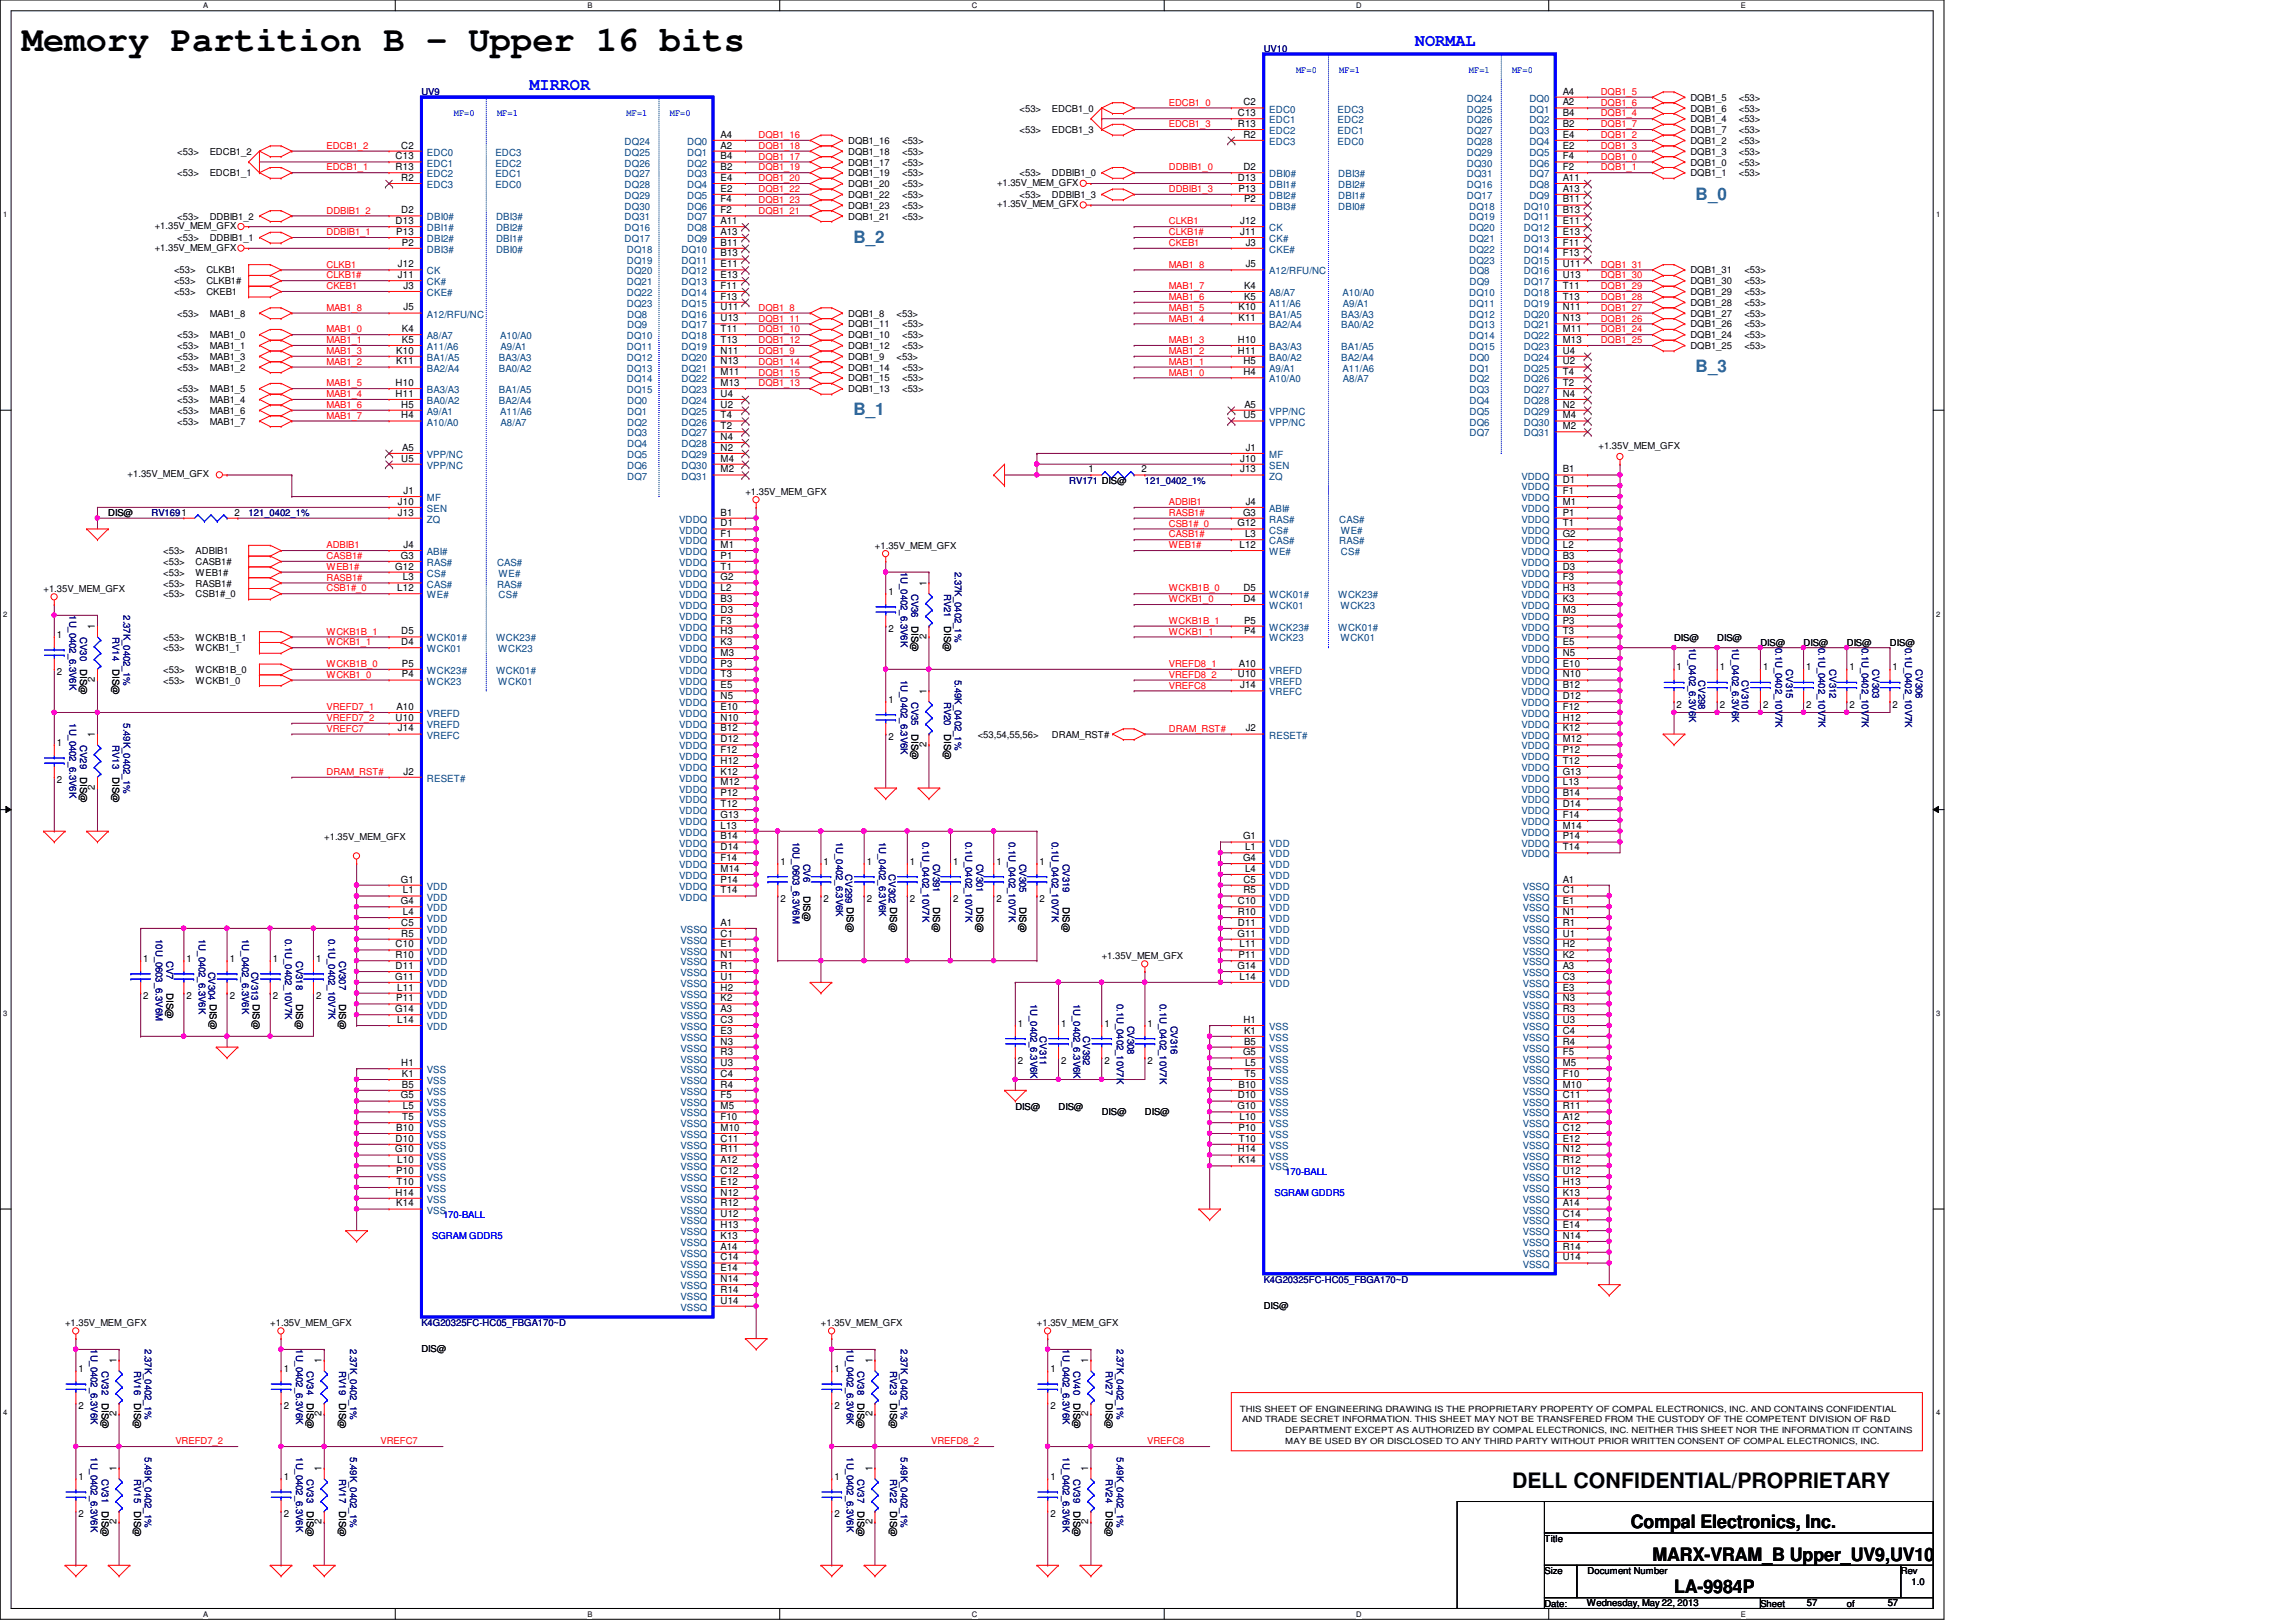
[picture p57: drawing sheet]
<svg xmlns="http://www.w3.org/2000/svg" width="297mm" height="210mm" viewBox="0 0 297 210" stroke-linecap="round" stroke-linejoin="round" font-family="sans-serif">
<defs><g id="words">
<text font-size="4.6" x="2.8" y="6.6">Memory Partition B - Upper 16 bits</text>
<text font-size="2.8" x="195.6" y="192.6">DELL CONFIDENTIAL/PROPRIETARY</text>
<g font-size="2.4">
<text x="211" y="197.8">Compal Electronics, Inc.</text>
<text x="213.8" y="202">MARX-VRAM_B Upper_UV9,UV10</text>
<text x="216.6" y="206.2">LA-9984P</text>
</g>
<g font-size="2.2" fill="#00f">
<text x="68.5" y="11.6">MIRROR</text>
<text x="183" y="6">NORMAL</text>
</g>
<g font-size="2.2" fill="#0080c0">
<text x="219.4" y="25.8">B_0</text>
<text x="110.4" y="31.4">B_2</text>
<text x="110.4" y="53.8">B_1</text>
<text x="219.4" y="48.2">B_3</text>
</g>
<g font-size="1.3">
<text x="93.2" y="17.8">A4</text>
<text x="160.1" y="15">C13</text>
<text x="160.1" y="16.4">R13</text>
<text x="160.9" y="13.6">C2</text>
<text x="160.9" y="17.8">R2</text>
<text x="202.2" y="12.2">A4</text>
<text x="202.2" y="13.6">A2</text>
<text x="202.2" y="15">B4</text>
<text x="202.2" y="16.4">B2</text>
<text x="202.2" y="17.8">E4</text>
<text x="51.2" y="20.6">C13</text>
<text x="51.2" y="22">R13</text>
<text x="51.9" y="19.2">C2</text>
<text x="51.9" y="23.4">R2</text>
<text x="93.2" y="19.2">A2</text>
<text x="93.2" y="20.6">B4</text>
<text x="93.2" y="22">B2</text>
<text x="93.2" y="23.4">E4</text>
<text x="160.1" y="23.4">D13</text>
<text x="160.9" y="22">D2</text>
<text x="202.2" y="19.2">E2</text>
<text x="202.2" y="20.6">F4</text>
<text x="202.2" y="22">F2</text>
<text x="202.2" y="23.4">A11</text>
<text x="51.2" y="29">D13</text>
<text x="51.9" y="27.6">D2</text>
<text x="93.2" y="24.8">E2</text>
<text x="93.2" y="26.2">F4</text>
<text x="93.2" y="27.6">F2</text>
<text x="93.2" y="29">A11</text>
<text x="160.2" y="24.8">P13</text>
<text x="160.4" y="29">J12</text>
<text x="160.9" y="26.2">P2</text>
<text x="202.2" y="24.8">A13</text>
<text x="202.2" y="26.2">B11</text>
<text x="202.2" y="27.6">B13</text>
<text x="202.2" y="29">E11</text>
<text x="51.3" y="30.4">P13</text>
<text x="51.5" y="34.6">J12</text>
<text x="51.5" y="36">J11</text>
<text x="52" y="31.8">P2</text>
<text x="93.2" y="30.4">A13</text>
<text x="93.2" y="31.8">B11</text>
<text x="93.2" y="33.2">B13</text>
<text x="93.2" y="34.6">E11</text>
<text x="93.2" y="36">E13</text>
<text x="160.4" y="30.4">J11</text>
<text x="161.2" y="31.8">J3</text>
<text x="161.2" y="34.6">J5</text>
<text x="202.2" y="30.4">E13</text>
<text x="202.2" y="31.8">F11</text>
<text x="202.2" y="33.2">F13</text>
<text x="202.2" y="34.6">U11</text>
<text x="202.2" y="36">U13</text>
<text x="52.2" y="37.4">J3</text>
<text x="52.2" y="40.2">J5</text>
<text x="93.2" y="37.4">F11</text>
<text x="93.2" y="38.8">F13</text>
<text x="93.2" y="40.2">U11</text>
<text x="93.2" y="41.6">U13</text>
<text x="160.2" y="41.6">K11</text>
<text x="160.2" y="40.2">K10</text>
<text x="160.9" y="37.4">K4</text>
<text x="160.9" y="38.8">K5</text>
<text x="202.2" y="37.4">T11</text>
<text x="202.2" y="38.8">T13</text>
<text x="202.2" y="40.2">N11</text>
<text x="202.2" y="41.6">N13</text>
<text x="51.3" y="47.2">K11</text>
<text x="51.3" y="45.8">K10</text>
<text x="52" y="43">K4</text>
<text x="52" y="44.4">K5</text>
<text x="93.2" y="43">T11</text>
<text x="93.2" y="44.4">T13</text>
<text x="93.2" y="45.8">N11</text>
<text x="93.2" y="47.2">N13</text>
<text x="160.1" y="44.4">H10</text>
<text x="160.1" y="45.8">H11</text>
<text x="160.9" y="47.2">H5</text>
<text x="202.2" y="43">M11</text>
<text x="202.2" y="44.4">M13</text>
<text x="202.2" y="45.8">U4</text>
<text x="202.2" y="47.2">U2</text>
<text x="51.2" y="50">H10</text>
<text x="51.2" y="51.4">H11</text>
<text x="51.9" y="52.7">H5</text>
<text x="93.2" y="48.6">M11</text>
<text x="93.2" y="50">M13</text>
<text x="93.2" y="51.4">U4</text>
<text x="93.2" y="52.7">U2</text>
<text x="160.9" y="48.6">H4</text>
<text x="161" y="52.7">A5</text>
<text x="202.2" y="48.6">T4</text>
<text x="202.2" y="50">T2</text>
<text x="202.2" y="51.4">N4</text>
<text x="202.2" y="52.7">N2</text>
<text x="51.9" y="59.7">U5</text>
<text x="51.9" y="54.1">H4</text>
<text x="52" y="58.3">A5</text>
<text x="93.2" y="54.1">T4</text>
<text x="93.2" y="55.5">T2</text>
<text x="93.2" y="56.9">N4</text>
<text x="93.2" y="58.3">N2</text>
<text x="93.2" y="59.7">M4</text>
<text x="160.4" y="59.7">J10</text>
<text x="160.9" y="54.1">U5</text>
<text x="161.2" y="58.3">J1</text>
<text x="202.2" y="54.1">M4</text>
<text x="202.2" y="55.5">M2</text>
<text x="51.5" y="65.3">J10</text>
<text x="52.2" y="63.9">J1</text>
<text x="93.2" y="61.1">M2</text>
<text x="140.8" y="61.1">1</text>
<text x="147.7" y="61.1">2</text>
<text x="160.4" y="61.1">J13</text>
<text x="161.2" y="65.3">J4</text>
<text x="202.2" y="61.1">B1</text>
<text x="202.2" y="62.5">D1</text>
<text x="202.2" y="63.9">F1</text>
<text x="202.2" y="65.3">M1</text>
<text x="30.3" y="66.7">2</text>
<text x="51.5" y="66.7">J13</text>
<text x="52.2" y="70.9">J4</text>
<text x="93.2" y="66.7">B1</text>
<text x="93.2" y="68.1">D1</text>
<text x="93.2" y="69.5">F1</text>
<text x="93.2" y="70.9">M1</text>
<text x="160.1" y="68.1">G12</text>
<text x="160.4" y="70.9">L12</text>
<text x="160.8" y="66.7">G3</text>
<text x="161.1" y="69.5">L3</text>
<text x="202.2" y="68.1">T1</text>
<text x="202.2" y="69.5">G2</text>
<text x="202.2" y="70.9">L2</text>
<text x="202.2" y="66.7">P1</text>
<text x="51.1" y="73.7">G12</text>
<text x="51.4" y="76.5">L12</text>
<text x="51.9" y="72.3">G3</text>
<text x="52.1" y="75.1">L3</text>
<text x="93.2" y="73.7">T1</text>
<text x="93.2" y="75.1">G2</text>
<text x="93.2" y="76.5">L2</text>
<text x="93.2" y="77.9">B3</text>
<text x="93.2" y="72.3">P1</text>
<text x="114.9" y="77">1</text>
<text x="119.8" y="75.9" transform="rotate(-90 119.8 75.9)">1</text>
<text x="160.9" y="77.9">D4</text>
<text x="160.9" y="76.5">D5</text>
<text x="202.2" y="72.3">B3</text>
<text x="202.2" y="73.7">D3</text>
<text x="202.2" y="75.1">F3</text>
<text x="202.2" y="76.5">H3</text>
<text x="202.2" y="77.9">K3</text>
<text x="7.4" y="82.5">1</text>
<text x="12.3" y="81.4" transform="rotate(-90 12.3 81.4)">1</text>
<text x="51.9" y="83.5">D4</text>
<text x="51.9" y="82.1">D5</text>
<text x="93.2" y="79.3">D3</text>
<text x="93.2" y="80.7">F3</text>
<text x="93.2" y="82.1">H3</text>
<text x="93.2" y="83.5">K3</text>
<text x="114.9" y="81.8">2</text>
<text x="119.8" y="82.7" transform="rotate(-90 119.8 82.7)">2</text>
<text x="160.9" y="80.7">P5</text>
<text x="160.9" y="82.1">P4</text>
<text x="202.2" y="79.3">M3</text>
<text x="202.2" y="80.7">P3</text>
<text x="202.2" y="82.1">T3</text>
<text x="202.2" y="83.5">E5</text>
<text x="7.4" y="87.4">2</text>
<text x="12.3" y="88.3" transform="rotate(-90 12.3 88.3)">2</text>
<text x="52" y="86.3">P5</text>
<text x="52" y="87.7">P4</text>
<text x="93.2" y="84.9">M3</text>
<text x="93.2" y="86.3">P3</text>
<text x="93.2" y="87.7">T3</text>
<text x="93.2" y="89.1">E5</text>
<text x="119.8" y="89.8" transform="rotate(-90 119.8 89.8)">1</text>
<text x="160.1" y="87.7">U10</text>
<text x="160.3" y="86.3">A10</text>
<text x="160.4" y="89.1">J14</text>
<text x="202.2" y="84.9">N5</text>
<text x="202.2" y="86.3">E10</text>
<text x="202.2" y="87.7">N10</text>
<text x="202.2" y="89.1">B12</text>
<text x="216.9" y="86.7">1</text>
<text x="222.5" y="86.7">1</text>
<text x="228.1" y="86.7">1</text>
<text x="233.7" y="86.7">1</text>
<text x="239.3" y="86.7">1</text>
<text x="244.9" y="86.7">1</text>
<text x="12.3" y="95.4" transform="rotate(-90 12.3 95.4)">1</text>
<text x="51.2" y="93.3">U10</text>
<text x="51.3" y="91.9">A10</text>
<text x="51.5" y="94.7">J14</text>
<text x="93.2" y="90.5">N5</text>
<text x="93.2" y="91.9">E10</text>
<text x="93.2" y="93.3">N10</text>
<text x="93.2" y="94.7">B12</text>
<text x="114.9" y="90.9">1</text>
<text x="114.9" y="95.8">2</text>
<text x="161.2" y="94.7">J2</text>
<text x="202.2" y="90.5">D12</text>
<text x="202.2" y="91.9">F12</text>
<text x="202.2" y="93.3">H12</text>
<text x="202.2" y="94.7">K12</text>
<text x="216.9" y="91.6">2</text>
<text x="222.5" y="91.6">2</text>
<text x="228.1" y="91.6">2</text>
<text x="233.7" y="91.6">2</text>
<text x="239.3" y="91.6">2</text>
<text x="244.9" y="91.6">2</text>
<text x="7.4" y="96.5">1</text>
<text x="7.4" y="101.3">2</text>
<text x="52.2" y="100.2">J2</text>
<text x="93.2" y="96.1">D12</text>
<text x="93.2" y="97.5">F12</text>
<text x="93.2" y="98.8">H12</text>
<text x="93.2" y="100.2">K12</text>
<text x="93.2" y="101.6">M12</text>
<text x="119.8" y="96.6" transform="rotate(-90 119.8 96.6)">2</text>
<text x="202.2" y="96.1">M12</text>
<text x="202.2" y="97.5">P12</text>
<text x="202.2" y="98.8">T12</text>
<text x="202.2" y="100.2">G13</text>
<text x="202.2" y="101.6">L13</text>
<text x="12.3" y="102.2" transform="rotate(-90 12.3 102.2)">2</text>
<text x="93.2" y="103">P12</text>
<text x="93.2" y="104.4">T12</text>
<text x="93.2" y="105.8">G13</text>
<text x="93.2" y="107.2">L13</text>
<text x="202.2" y="103">B14</text>
<text x="202.2" y="104.4">D14</text>
<text x="202.2" y="105.8">F14</text>
<text x="202.2" y="107.2">M14</text>
<text x="93.2" y="108.6">B14</text>
<text x="93.2" y="110">D14</text>
<text x="93.2" y="111.4">F14</text>
<text x="93.2" y="112.8">M14</text>
<text x="101" y="111.9">1</text>
<text x="106.5" y="111.9">1</text>
<text x="112.1" y="111.9">1</text>
<text x="117.7" y="111.9">1</text>
<text x="123.3" y="111.9">1</text>
<text x="128.9" y="111.9">1</text>
<text x="134.5" y="111.9">1</text>
<text x="160.8" y="111.4">G4</text>
<text x="160.8" y="108.6">G1</text>
<text x="161.1" y="112.8">L4</text>
<text x="161.1" y="110">L1</text>
<text x="202.2" y="108.6">P14</text>
<text x="202.2" y="110">T14</text>
<text x="51.9" y="117">G4</text>
<text x="51.9" y="114.2">G1</text>
<text x="51.9" y="119.8">C5</text>
<text x="52.1" y="118.4">L4</text>
<text x="52.1" y="115.6">L1</text>
<text x="93.2" y="119.8">A1</text>
<text x="93.2" y="114.2">P14</text>
<text x="93.2" y="115.6">T14</text>
<text x="101" y="116.7">2</text>
<text x="106.5" y="116.7">2</text>
<text x="112.1" y="116.7">2</text>
<text x="117.7" y="116.7">2</text>
<text x="123.3" y="116.7">2</text>
<text x="128.9" y="116.7">2</text>
<text x="134.5" y="116.7">2</text>
<text x="160.1" y="119.8">D11</text>
<text x="160.1" y="118.4">R10</text>
<text x="160.1" y="117">C10</text>
<text x="160.9" y="115.6">R5</text>
<text x="160.9" y="114.2">C5</text>
<text x="202.2" y="117">E1</text>
<text x="202.2" y="114.2">A1</text>
<text x="202.2" y="115.6">C1</text>
<text x="202.2" y="118.4">N1</text>
<text x="202.2" y="119.8">R1</text>
<text x="18.5" y="124.5">1</text>
<text x="24.1" y="124.5">1</text>
<text x="29.7" y="124.5">1</text>
<text x="35.3" y="124.5">1</text>
<text x="40.9" y="124.5">1</text>
<text x="51.2" y="125.4">D11</text>
<text x="51.2" y="124">R10</text>
<text x="51.2" y="122.6">C10</text>
<text x="51.9" y="121.2">R5</text>
<text x="93.2" y="122.6">E1</text>
<text x="93.2" y="121.2">C1</text>
<text x="93.2" y="124">N1</text>
<text x="93.2" y="125.4">R1</text>
<text x="160.1" y="121.2">G11</text>
<text x="160.1" y="125.4">G14</text>
<text x="160.2" y="124">P11</text>
<text x="160.4" y="122.6">L11</text>
<text x="202.2" y="121.2">U1</text>
<text x="202.2" y="122.6">H2</text>
<text x="202.2" y="124">K2</text>
<text x="202.2" y="125.4">A3</text>
<text x="18.5" y="129.3">2</text>
<text x="24.1" y="129.3">2</text>
<text x="29.7" y="129.3">2</text>
<text x="35.3" y="129.3">2</text>
<text x="40.9" y="129.3">2</text>
<text x="51.1" y="126.8">G11</text>
<text x="51.1" y="131">G14</text>
<text x="51.3" y="129.6">P11</text>
<text x="51.4" y="128.2">L11</text>
<text x="93.2" y="126.8">U1</text>
<text x="93.2" y="128.2">H2</text>
<text x="93.2" y="129.6">K2</text>
<text x="93.2" y="131">A3</text>
<text x="160.4" y="126.8">L14</text>
<text x="202.2" y="126.8">C3</text>
<text x="202.2" y="128.2">E3</text>
<text x="202.2" y="129.6">N3</text>
<text x="202.2" y="131">R3</text>
<text x="51.4" y="132.4">L14</text>
<text x="51.9" y="138">H1</text>
<text x="93.2" y="132.4">C3</text>
<text x="93.2" y="133.8">E3</text>
<text x="93.2" y="135.2">N3</text>
<text x="93.2" y="136.6">R3</text>
<text x="93.2" y="138">U3</text>
<text x="131.7" y="132.8">1</text>
<text x="131.7" y="137.7">2</text>
<text x="137.3" y="132.8">1</text>
<text x="137.3" y="137.7">2</text>
<text x="142.9" y="132.8">1</text>
<text x="142.9" y="137.7">2</text>
<text x="148.5" y="132.8">1</text>
<text x="148.5" y="137.7">2</text>
<text x="160.8" y="136.6">G5</text>
<text x="160.9" y="132.4">H1</text>
<text x="160.9" y="135.2">B5</text>
<text x="160.9" y="133.8">K1</text>
<text x="161.1" y="138">L5</text>
<text x="202.2" y="132.4">U3</text>
<text x="202.2" y="133.8">C4</text>
<text x="202.2" y="135.2">R4</text>
<text x="202.2" y="136.6">F5</text>
<text x="202.2" y="138">M5</text>
<text x="51.9" y="142.2">G5</text>
<text x="52" y="140.8">B5</text>
<text x="52" y="139.4">K1</text>
<text x="52.1" y="143.6">L5</text>
<text x="93.2" y="139.4">C4</text>
<text x="93.2" y="140.8">R4</text>
<text x="93.2" y="142.2">F5</text>
<text x="93.2" y="143.6">M5</text>
<text x="160.1" y="143.6">G10</text>
<text x="160.1" y="142.2">D10</text>
<text x="160.2" y="140.8">B10</text>
<text x="161" y="139.4">T5</text>
<text x="202.2" y="139.4">F10</text>
<text x="202.2" y="140.8">M10</text>
<text x="202.2" y="142.2">C11</text>
<text x="202.2" y="143.6">R11</text>
<text x="51.1" y="149.1">G10</text>
<text x="51.2" y="147.7">D10</text>
<text x="51.3" y="146.3">B10</text>
<text x="52" y="144.9">T5</text>
<text x="93.2" y="144.9">F10</text>
<text x="93.2" y="146.3">M10</text>
<text x="93.2" y="147.7">C11</text>
<text x="93.2" y="149.1">R11</text>
<text x="160.1" y="149.1">H14</text>
<text x="160.2" y="146.3">P10</text>
<text x="160.3" y="147.7">T10</text>
<text x="160.4" y="144.9">L10</text>
<text x="202.2" y="144.9">A12</text>
<text x="202.2" y="146.3">C12</text>
<text x="202.2" y="147.7">E12</text>
<text x="202.2" y="149.1">N12</text>
<text x="51.2" y="154.7">H14</text>
<text x="51.3" y="151.9">P10</text>
<text x="51.3" y="153.3">T10</text>
<text x="51.4" y="150.5">L10</text>
<text x="93.2" y="150.5">A12</text>
<text x="93.2" y="151.9">C12</text>
<text x="93.2" y="153.3">E12</text>
<text x="93.2" y="154.7">N12</text>
<text x="160.2" y="150.5">K14</text>
<text x="202.2" y="150.5">R12</text>
<text x="202.2" y="151.9">U12</text>
<text x="202.2" y="153.3">H13</text>
<text x="202.2" y="154.7">K13</text>
<text x="51.3" y="156.1">K14</text>
<text x="93.2" y="156.1">R12</text>
<text x="93.2" y="157.5">U12</text>
<text x="93.2" y="158.9">H13</text>
<text x="93.2" y="160.3">K13</text>
<text x="93.2" y="161.7">A14</text>
<text x="202.2" y="156.1">A14</text>
<text x="202.2" y="157.5">C14</text>
<text x="202.2" y="158.9">E14</text>
<text x="202.2" y="160.3">N14</text>
<text x="202.2" y="161.7">R14</text>
<text x="93.2" y="163.1">C14</text>
<text x="93.2" y="164.5">E14</text>
<text x="93.2" y="165.9">N14</text>
<text x="93.2" y="167.3">R14</text>
<text x="202.2" y="163.1">U14</text>
<text x="93.2" y="168.7">U14</text>
<text x="10.2" y="177.5">1</text>
<text x="15.1" y="176.4" transform="rotate(-90 15.1 176.4)">1</text>
<text x="36.7" y="177.5">1</text>
<text x="41.6" y="176.4" transform="rotate(-90 41.6 176.4)">1</text>
<text x="107.9" y="177.5">1</text>
<text x="112.9" y="176.4" transform="rotate(-90 112.9 176.4)">1</text>
<text x="135.9" y="177.5">1</text>
<text x="140.8" y="176.4" transform="rotate(-90 140.8 176.4)">1</text>
<text x="10.2" y="182.4">2</text>
<text x="15.1" y="183.3" transform="rotate(-90 15.1 183.3)">2</text>
<text x="36.7" y="182.4">2</text>
<text x="41.6" y="183.3" transform="rotate(-90 41.6 183.3)">2</text>
<text x="107.9" y="182.4">2</text>
<text x="112.9" y="183.3" transform="rotate(-90 112.9 183.3)">2</text>
<text x="135.9" y="182.4">2</text>
<text x="140.8" y="183.3" transform="rotate(-90 140.8 183.3)">2</text>
<text x="10.2" y="191.5">1</text>
<text x="15.1" y="190.4" transform="rotate(-90 15.1 190.4)">1</text>
<text x="36.7" y="191.5">1</text>
<text x="41.6" y="190.4" transform="rotate(-90 41.6 190.4)">1</text>
<text x="107.9" y="191.5">1</text>
<text x="112.9" y="190.4" transform="rotate(-90 112.9 190.4)">1</text>
<text x="135.9" y="191.5">1</text>
<text x="140.8" y="190.4" transform="rotate(-90 140.8 190.4)">1</text>
<text x="10.2" y="196.3">2</text>
<text x="15.1" y="197.2" transform="rotate(-90 15.1 197.2)">2</text>
<text x="36.7" y="196.3">2</text>
<text x="41.6" y="197.2" transform="rotate(-90 41.6 197.2)">2</text>
<text x="107.9" y="196.3">2</text>
<text x="112.9" y="197.2" transform="rotate(-90 112.9 197.2)">2</text>
<text x="135.9" y="196.3">2</text>
<text x="140.8" y="197.2" transform="rotate(-90 140.8 197.2)">2</text>
</g>
<g font-size="1.3" fill="#004080">
<text x="164.2" y="14.6">EDC0</text>
<text x="164.2" y="16">EDC1</text>
<text x="164.2" y="17.4">EDC2</text>
<text x="173.1" y="14.6">EDC3</text>
<text x="173.1" y="16">EDC2</text>
<text x="173.1" y="17.4">EDC1</text>
<text x="189.8" y="13.2">DQ24</text>
<text x="189.8" y="14.6">DQ25</text>
<text x="189.8" y="16">DQ26</text>
<text x="189.8" y="17.4">DQ27</text>
<text x="197.9" y="13.2">DQ0</text>
<text x="197.9" y="14.6">DQ1</text>
<text x="197.9" y="16">DQ2</text>
<text x="197.9" y="17.4">DQ3</text>
<text x="55.2" y="20.2">EDC0</text>
<text x="55.2" y="21.5">EDC1</text>
<text x="55.2" y="22.9">EDC2</text>
<text x="64.1" y="20.2">EDC3</text>
<text x="64.1" y="21.5">EDC2</text>
<text x="64.1" y="22.9">EDC1</text>
<text x="80.8" y="18.8">DQ24</text>
<text x="80.8" y="20.2">DQ25</text>
<text x="80.8" y="21.5">DQ26</text>
<text x="80.8" y="22.9">DQ27</text>
<text x="88.9" y="18.8">DQ0</text>
<text x="88.9" y="20.2">DQ1</text>
<text x="88.9" y="21.5">DQ2</text>
<text x="88.9" y="22.9">DQ3</text>
<text x="164.2" y="18.8">EDC3</text>
<text x="164.2" y="22.9">DBI0#</text>
<text x="173.1" y="18.8">EDC0</text>
<text x="173.1" y="22.9">DBI3#</text>
<text x="189.8" y="18.8">DQ28</text>
<text x="189.8" y="20.2">DQ29</text>
<text x="189.8" y="21.5">DQ30</text>
<text x="189.8" y="22.9">DQ31</text>
<text x="197.9" y="18.8">DQ4</text>
<text x="197.9" y="20.2">DQ5</text>
<text x="197.9" y="21.5">DQ6</text>
<text x="197.9" y="22.9">DQ7</text>
<text x="55.2" y="24.3">EDC3</text>
<text x="55.2" y="28.5">DBI0#</text>
<text x="55.2" y="29.9">DBI1#</text>
<text x="64.1" y="24.3">EDC0</text>
<text x="64.2" y="28.5">DBI3#</text>
<text x="64.2" y="29.9">DBI2#</text>
<text x="80.8" y="24.3">DQ28</text>
<text x="80.8" y="25.7">DQ29</text>
<text x="80.8" y="27.1">DQ30</text>
<text x="80.8" y="28.5">DQ31</text>
<text x="80.8" y="29.9">DQ16</text>
<text x="88.9" y="24.3">DQ4</text>
<text x="88.9" y="25.7">DQ5</text>
<text x="88.9" y="27.1">DQ6</text>
<text x="88.9" y="28.5">DQ7</text>
<text x="88.9" y="29.9">DQ8</text>
<text x="164.2" y="29.9">CK</text>
<text x="164.2" y="24.3">DBI1#</text>
<text x="164.2" y="25.7">DBI2#</text>
<text x="164.2" y="27.1">DBI3#</text>
<text x="173.1" y="24.3">DBI2#</text>
<text x="173.1" y="25.7">DBI1#</text>
<text x="173.1" y="27.1">DBI0#</text>
<text x="189.8" y="25.7">DQ17</text>
<text x="189.8" y="24.3">DQ16</text>
<text x="190.1" y="27.1">DQ18</text>
<text x="190.1" y="28.5">DQ19</text>
<text x="190.1" y="29.9">DQ20</text>
<text x="197.1" y="27.1">DQ10</text>
<text x="197.1" y="28.5">DQ11</text>
<text x="197.1" y="29.9">DQ12</text>
<text x="197.9" y="25.7">DQ9</text>
<text x="197.9" y="24.3">DQ8</text>
<text x="55.2" y="35.5">CK</text>
<text x="55.2" y="31.3">DBI2#</text>
<text x="55.2" y="32.7">DBI3#</text>
<text x="64.2" y="31.3">DBI1#</text>
<text x="64.2" y="32.7">DBI0#</text>
<text x="80.8" y="31.3">DQ17</text>
<text x="81.1" y="32.7">DQ18</text>
<text x="81.1" y="34.1">DQ19</text>
<text x="81.1" y="35.5">DQ20</text>
<text x="88.2" y="32.7">DQ10</text>
<text x="88.2" y="34.1">DQ11</text>
<text x="88.2" y="35.5">DQ12</text>
<text x="88.9" y="31.3">DQ9</text>
<text x="164.2" y="32.7">CKE#</text>
<text x="164.2" y="31.3">CK#</text>
<text x="164.2" y="35.5">A12/RFU/NC</text>
<text x="190.1" y="31.3">DQ21</text>
<text x="190.1" y="32.7">DQ22</text>
<text x="190.1" y="34.1">DQ23</text>
<text x="190.1" y="35.5">DQ8</text>
<text x="197.1" y="35.5">DQ16</text>
<text x="197.1" y="31.3">DQ13</text>
<text x="197.1" y="32.7">DQ14</text>
<text x="197.1" y="34.1">DQ15</text>
<text x="55.2" y="38.3">CKE#</text>
<text x="55.2" y="36.9">CK#</text>
<text x="55.2" y="41.1">A12/RFU/NC</text>
<text x="81.1" y="36.9">DQ21</text>
<text x="81.1" y="38.3">DQ22</text>
<text x="81.1" y="39.7">DQ23</text>
<text x="81.1" y="41.1">DQ8</text>
<text x="88.2" y="36.9">DQ13</text>
<text x="88.2" y="38.3">DQ14</text>
<text x="88.2" y="39.7">DQ15</text>
<text x="88.2" y="41.1">DQ16</text>
<text x="164.2" y="41.1">BA1/A5</text>
<text x="164.2" y="38.3">A8/A7</text>
<text x="164.2" y="39.7">A11/A6</text>
<text x="173.5" y="41.1">BA3/A3</text>
<text x="173.7" y="38.3">A10/A0</text>
<text x="173.7" y="39.7">A9/A1</text>
<text x="190.1" y="38.3">DQ10</text>
<text x="190.1" y="39.7">DQ11</text>
<text x="190.1" y="41.1">DQ12</text>
<text x="190.1" y="36.9">DQ9</text>
<text x="197.1" y="36.9">DQ17</text>
<text x="197.1" y="38.3">DQ18</text>
<text x="197.1" y="39.7">DQ19</text>
<text x="197.1" y="41.1">DQ20</text>
<text x="55.2" y="46.7">BA1/A5</text>
<text x="55.2" y="43.9">A8/A7</text>
<text x="55.2" y="45.3">A11/A6</text>
<text x="64.6" y="46.7">BA3/A3</text>
<text x="64.7" y="43.9">A10/A0</text>
<text x="64.8" y="45.3">A9/A1</text>
<text x="81.1" y="43.9">DQ10</text>
<text x="81.1" y="45.3">DQ11</text>
<text x="81.1" y="46.7">DQ12</text>
<text x="81.1" y="42.5">DQ9</text>
<text x="88.2" y="43.9">DQ18</text>
<text x="88.2" y="45.3">DQ19</text>
<text x="88.2" y="46.7">DQ20</text>
<text x="88.2" y="42.5">DQ17</text>
<text x="164.2" y="42.5">BA2/A4</text>
<text x="164.2" y="45.3">BA3/A3</text>
<text x="164.2" y="46.7">BA0/A2</text>
<text x="173.5" y="42.5">BA0/A2</text>
<text x="173.5" y="45.3">BA1/A5</text>
<text x="173.5" y="46.7">BA2/A4</text>
<text x="190.1" y="42.5">DQ13</text>
<text x="190.1" y="43.9">DQ14</text>
<text x="190.1" y="45.3">DQ15</text>
<text x="190.1" y="46.7">DQ0</text>
<text x="197.1" y="46.7">DQ24</text>
<text x="197.1" y="42.5">DQ21</text>
<text x="197.1" y="43.9">DQ22</text>
<text x="197.1" y="45.3">DQ23</text>
<text x="55.2" y="48.1">BA2/A4</text>
<text x="55.2" y="50.9">BA3/A3</text>
<text x="55.2" y="52.3">BA0/A2</text>
<text x="55.2" y="53.7">A9/A1</text>
<text x="64.6" y="48.1">BA0/A2</text>
<text x="64.6" y="50.9">BA1/A5</text>
<text x="64.6" y="52.3">BA2/A4</text>
<text x="64.7" y="53.7">A11/A6</text>
<text x="81.1" y="48.1">DQ13</text>
<text x="81.1" y="49.5">DQ14</text>
<text x="81.1" y="50.9">DQ15</text>
<text x="81.1" y="52.3">DQ0</text>
<text x="81.1" y="53.7">DQ1</text>
<text x="88.2" y="48.1">DQ21</text>
<text x="88.2" y="49.5">DQ22</text>
<text x="88.2" y="50.9">DQ23</text>
<text x="88.2" y="52.3">DQ24</text>
<text x="88.2" y="53.7">DQ25</text>
<text x="164.2" y="53.7">VPP/NC</text>
<text x="164.2" y="48.1">A9/A1</text>
<text x="164.2" y="49.5">A10/A0</text>
<text x="173.7" y="48.1">A11/A6</text>
<text x="173.7" y="49.5">A8/A7</text>
<text x="190.1" y="48.1">DQ1</text>
<text x="190.1" y="49.5">DQ2</text>
<text x="190.1" y="50.9">DQ3</text>
<text x="190.1" y="52.3">DQ4</text>
<text x="190.1" y="53.7">DQ5</text>
<text x="197.1" y="48.1">DQ25</text>
<text x="197.1" y="49.5">DQ26</text>
<text x="197.1" y="50.9">DQ27</text>
<text x="197.1" y="52.3">DQ28</text>
<text x="197.1" y="53.7">DQ29</text>
<text x="55.2" y="59.3">VPP/NC</text>
<text x="55.2" y="55.1">A10/A0</text>
<text x="64.8" y="55.1">A8/A7</text>
<text x="81.1" y="55.1">DQ2</text>
<text x="81.1" y="56.5">DQ3</text>
<text x="81.1" y="57.9">DQ4</text>
<text x="81.1" y="59.3">DQ5</text>
<text x="88.2" y="55.1">DQ26</text>
<text x="88.2" y="56.5">DQ27</text>
<text x="88.2" y="57.9">DQ28</text>
<text x="88.2" y="59.3">DQ29</text>
<text x="164.2" y="55.1">VPP/NC</text>
<text x="164.2" y="59.3">MF</text>
<text x="190.1" y="55.1">DQ6</text>
<text x="190.1" y="56.5">DQ7</text>
<text x="197.1" y="55.1">DQ30</text>
<text x="197.1" y="56.5">DQ31</text>
<text x="55.2" y="60.7">VPP/NC</text>
<text x="55.2" y="64.9">MF</text>
<text x="81.1" y="60.7">DQ6</text>
<text x="81.1" y="62.1">DQ7</text>
<text x="88.2" y="60.7">DQ30</text>
<text x="88.2" y="62.1">DQ31</text>
<text x="164.2" y="62.1">ZQ</text>
<text x="164.2" y="60.7">SEN</text>
<text x="196.8" y="62.1">VDDQ</text>
<text x="196.8" y="63.5">VDDQ</text>
<text x="196.8" y="64.9">VDDQ</text>
<text x="55.2" y="67.6">ZQ</text>
<text x="55.2" y="71.8">ABI#</text>
<text x="55.2" y="66.3">SEN</text>
<text x="87.9" y="67.6">VDDQ</text>
<text x="87.9" y="69">VDDQ</text>
<text x="87.9" y="70.4">VDDQ</text>
<text x="87.9" y="71.8">VDDQ</text>
<text x="164.2" y="71.8">WE#</text>
<text x="164.2" y="69">CS#</text>
<text x="164.2" y="70.4">CAS#</text>
<text x="164.2" y="67.6">RAS#</text>
<text x="164.2" y="66.3">ABI#</text>
<text x="173.3" y="70.4">RAS#</text>
<text x="173.3" y="67.6">CAS#</text>
<text x="173.5" y="69">WE#</text>
<text x="173.5" y="71.8">CS#</text>
<text x="196.8" y="66.3">VDDQ</text>
<text x="196.8" y="69">VDDQ</text>
<text x="196.8" y="70.4">VDDQ</text>
<text x="196.8" y="71.8">VDDQ</text>
<text x="196.8" y="67.6">VDDQ</text>
<text x="55.2" y="77.4">WE#</text>
<text x="55.2" y="74.6">CS#</text>
<text x="55.2" y="76">CAS#</text>
<text x="55.2" y="73.2">RAS#</text>
<text x="64.3" y="76">RAS#</text>
<text x="64.3" y="73.2">CAS#</text>
<text x="64.5" y="77.4">CS#</text>
<text x="64.5" y="74.6">WE#</text>
<text x="87.9" y="74.6">VDDQ</text>
<text x="87.9" y="76">VDDQ</text>
<text x="87.9" y="77.4">VDDQ</text>
<text x="87.9" y="73.2">VDDQ</text>
<text x="164.2" y="77.4">WCK01#</text>
<text x="173.1" y="77.4">WCK23#</text>
<text x="196.8" y="73.2">VDDQ</text>
<text x="196.8" y="74.6">VDDQ</text>
<text x="196.8" y="76">VDDQ</text>
<text x="196.8" y="77.4">VDDQ</text>
<text x="55.2" y="83">WCK01#</text>
<text x="64.2" y="83">WCK23#</text>
<text x="87.9" y="78.8">VDDQ</text>
<text x="87.9" y="80.2">VDDQ</text>
<text x="87.9" y="81.6">VDDQ</text>
<text x="87.9" y="83">VDDQ</text>
<text x="164.2" y="78.8">WCK01</text>
<text x="164.2" y="81.6">WCK23#</text>
<text x="164.2" y="83">WCK23</text>
<text x="173.1" y="81.6">WCK01#</text>
<text x="173.4" y="78.8">WCK23</text>
<text x="173.4" y="83">WCK01</text>
<text x="196.8" y="78.8">VDDQ</text>
<text x="196.8" y="80.2">VDDQ</text>
<text x="196.8" y="81.6">VDDQ</text>
<text x="196.8" y="83">VDDQ</text>
<text x="55.2" y="84.4">WCK01</text>
<text x="55.2" y="87.2">WCK23#</text>
<text x="55.2" y="88.6">WCK23</text>
<text x="64.2" y="87.2">WCK01#</text>
<text x="64.5" y="84.4">WCK23</text>
<text x="64.5" y="88.6">WCK01</text>
<text x="87.9" y="84.4">VDDQ</text>
<text x="87.9" y="85.8">VDDQ</text>
<text x="87.9" y="87.2">VDDQ</text>
<text x="87.9" y="88.6">VDDQ</text>
<text x="164.2" y="87.2">VREFD</text>
<text x="164.2" y="88.6">VREFD</text>
<text x="196.8" y="84.4">VDDQ</text>
<text x="196.8" y="85.8">VDDQ</text>
<text x="196.8" y="87.2">VDDQ</text>
<text x="196.8" y="88.6">VDDQ</text>
<text x="55.2" y="92.8">VREFD</text>
<text x="55.2" y="94.2">VREFD</text>
<text x="55.2" y="95.6">VREFC</text>
<text x="87.9" y="90">VDDQ</text>
<text x="87.9" y="91.4">VDDQ</text>
<text x="87.9" y="92.8">VDDQ</text>
<text x="87.9" y="94.2">VDDQ</text>
<text x="87.9" y="95.6">VDDQ</text>
<text x="164.2" y="95.6">RESET#</text>
<text x="164.2" y="90">VREFC</text>
<text x="196.8" y="90">VDDQ</text>
<text x="196.8" y="91.4">VDDQ</text>
<text x="196.8" y="92.8">VDDQ</text>
<text x="196.8" y="94.2">VDDQ</text>
<text x="196.8" y="95.6">VDDQ</text>
<text x="55.2" y="101.2">RESET#</text>
<text x="87.9" y="97">VDDQ</text>
<text x="87.9" y="98.4">VDDQ</text>
<text x="87.9" y="99.8">VDDQ</text>
<text x="87.9" y="101.2">VDDQ</text>
<text x="196.8" y="97">VDDQ</text>
<text x="196.8" y="98.4">VDDQ</text>
<text x="196.8" y="99.8">VDDQ</text>
<text x="196.8" y="101.2">VDDQ</text>
<text x="87.9" y="102.6">VDDQ</text>
<text x="87.9" y="104">VDDQ</text>
<text x="87.9" y="105.4">VDDQ</text>
<text x="87.9" y="106.8">VDDQ</text>
<text x="196.8" y="102.6">VDDQ</text>
<text x="196.8" y="104">VDDQ</text>
<text x="196.8" y="105.4">VDDQ</text>
<text x="196.8" y="106.8">VDDQ</text>
<text x="87.9" y="108.2">VDDQ</text>
<text x="87.9" y="109.6">VDDQ</text>
<text x="87.9" y="111">VDDQ</text>
<text x="87.9" y="112.4">VDDQ</text>
<text x="87.9" y="113.7">VDDQ</text>
<text x="164.2" y="113.7">VDD</text>
<text x="164.2" y="112.4">VDD</text>
<text x="164.2" y="111">VDD</text>
<text x="164.2" y="109.6">VDD</text>
<text x="196.8" y="108.2">VDDQ</text>
<text x="196.8" y="109.6">VDDQ</text>
<text x="196.8" y="111">VDDQ</text>
<text x="55.2" y="119.3">VDD</text>
<text x="55.2" y="117.9">VDD</text>
<text x="55.2" y="116.5">VDD</text>
<text x="55.2" y="115.1">VDD</text>
<text x="87.9" y="115.1">VDDQ</text>
<text x="87.9" y="116.5">VDDQ</text>
<text x="164.2" y="119.3">VDD</text>
<text x="164.2" y="117.9">VDD</text>
<text x="164.2" y="116.5">VDD</text>
<text x="164.2" y="115.1">VDD</text>
<text x="197" y="117.9">VSSQ</text>
<text x="197" y="115.1">VSSQ</text>
<text x="197" y="116.5">VSSQ</text>
<text x="197" y="119.3">VSSQ</text>
<text x="55.2" y="124.9">VDD</text>
<text x="55.2" y="123.5">VDD</text>
<text x="55.2" y="122.1">VDD</text>
<text x="55.2" y="120.7">VDD</text>
<text x="88" y="123.5">VSSQ</text>
<text x="88" y="120.7">VSSQ</text>
<text x="88" y="122.1">VSSQ</text>
<text x="88" y="124.9">VSSQ</text>
<text x="164.2" y="120.7">VDD</text>
<text x="164.2" y="122.1">VDD</text>
<text x="164.2" y="123.5">VDD</text>
<text x="164.2" y="124.9">VDD</text>
<text x="197" y="120.7">VSSQ</text>
<text x="197" y="122.1">VSSQ</text>
<text x="197" y="123.5">VSSQ</text>
<text x="197" y="124.9">VSSQ</text>
<text x="55.2" y="126.3">VDD</text>
<text x="55.2" y="127.7">VDD</text>
<text x="55.2" y="129.1">VDD</text>
<text x="55.2" y="130.5">VDD</text>
<text x="55.2" y="131.9">VDD</text>
<text x="88" y="126.3">VSSQ</text>
<text x="88" y="127.7">VSSQ</text>
<text x="88" y="129.1">VSSQ</text>
<text x="88" y="130.5">VSSQ</text>
<text x="88" y="131.9">VSSQ</text>
<text x="164.2" y="126.3">VDD</text>
<text x="164.2" y="127.7">VDD</text>
<text x="197" y="126.3">VSSQ</text>
<text x="197" y="127.7">VSSQ</text>
<text x="197" y="129.1">VSSQ</text>
<text x="197" y="130.5">VSSQ</text>
<text x="197" y="131.9">VSSQ</text>
<text x="55.2" y="133.3">VDD</text>
<text x="88" y="133.3">VSSQ</text>
<text x="88" y="134.7">VSSQ</text>
<text x="88" y="136.1">VSSQ</text>
<text x="88" y="137.5">VSSQ</text>
<text x="164.2" y="137.5">VSS</text>
<text x="164.2" y="136.1">VSS</text>
<text x="164.2" y="134.7">VSS</text>
<text x="164.2" y="133.3">VSS</text>
<text x="197" y="133.3">VSSQ</text>
<text x="197" y="134.7">VSSQ</text>
<text x="197" y="136.1">VSSQ</text>
<text x="197" y="137.5">VSSQ</text>
<text x="55.2" y="143.1">VSS</text>
<text x="55.2" y="141.7">VSS</text>
<text x="55.2" y="140.3">VSS</text>
<text x="55.2" y="138.9">VSS</text>
<text x="88" y="138.9">VSSQ</text>
<text x="88" y="140.3">VSSQ</text>
<text x="88" y="141.7">VSSQ</text>
<text x="88" y="143.1">VSSQ</text>
<text x="164.2" y="143.1">VSS</text>
<text x="164.2" y="141.7">VSS</text>
<text x="164.2" y="140.3">VSS</text>
<text x="164.2" y="138.9">VSS</text>
<text x="197" y="138.9">VSSQ</text>
<text x="197" y="140.3">VSSQ</text>
<text x="197" y="141.7">VSSQ</text>
<text x="197" y="143.1">VSSQ</text>
<text x="55.2" y="148.7">VSS</text>
<text x="55.2" y="147.3">VSS</text>
<text x="55.2" y="145.9">VSS</text>
<text x="55.2" y="144.5">VSS</text>
<text x="88" y="144.5">VSSQ</text>
<text x="88" y="145.9">VSSQ</text>
<text x="88" y="147.3">VSSQ</text>
<text x="88" y="148.7">VSSQ</text>
<text x="164.2" y="148.7">VSS</text>
<text x="164.2" y="145.9">VSS</text>
<text x="164.2" y="147.3">VSS</text>
<text x="164.2" y="144.5">VSS</text>
<text x="197" y="144.5">VSSQ</text>
<text x="197" y="145.9">VSSQ</text>
<text x="197" y="147.3">VSSQ</text>
<text x="197" y="148.7">VSSQ</text>
<text x="55.2" y="154.3">VSS</text>
<text x="55.2" y="151.5">VSS</text>
<text x="55.2" y="152.9">VSS</text>
<text x="55.2" y="150.1">VSS</text>
<text x="55.2" y="155.7">VSS</text>
<text x="88" y="150.1">VSSQ</text>
<text x="88" y="151.5">VSSQ</text>
<text x="88" y="152.9">VSSQ</text>
<text x="88" y="154.3">VSSQ</text>
<text x="88" y="155.7">VSSQ</text>
<text x="164.2" y="150.1">VSS</text>
<text x="164.2" y="151.5">VSS</text>
<text x="197" y="150.1">VSSQ</text>
<text x="197" y="151.5">VSSQ</text>
<text x="197" y="152.9">VSSQ</text>
<text x="197" y="154.3">VSSQ</text>
<text x="197" y="155.7">VSSQ</text>
<text x="55.2" y="157.1">VSS</text>
<text x="88" y="157.1">VSSQ</text>
<text x="88" y="158.5">VSSQ</text>
<text x="88" y="159.9">VSSQ</text>
<text x="88" y="161.2">VSSQ</text>
<text x="197" y="157.1">VSSQ</text>
<text x="197" y="158.5">VSSQ</text>
<text x="197" y="159.9">VSSQ</text>
<text x="197" y="161.2">VSSQ</text>
<text x="88" y="162.6">VSSQ</text>
<text x="88" y="164">VSSQ</text>
<text x="88" y="165.4">VSSQ</text>
<text x="88" y="166.8">VSSQ</text>
<text x="197" y="162.6">VSSQ</text>
<text x="197" y="164">VSSQ</text>
<text x="88" y="168.2">VSSQ</text>
<text x="88" y="169.6">VSSQ</text>
</g>
<g font-size="1.2" fill="#000080">
<text x="163.5" y="6.7">UV10</text>
<text x="54.5" y="12.3">UV9</text>
<text x="138.3" y="62.6">RV171 DIS@</text>
<text x="148.1" y="62.6">121_0402_1%</text>
<text x="19.6" y="66.8">RV1691</text>
<text x="32.2" y="66.8">121_0402_1%</text>
<text x="116.5" y="74" transform="rotate(90 116.5 74)">1U_0402_6.3V6K</text>
<text x="117.9" y="76.8" transform="rotate(90 117.9 76.8)">CV36</text>
<text x="122.1" y="76.8" transform="rotate(90 122.1 76.8)">RV21</text>
<text x="123.5" y="74" transform="rotate(90 123.5 74)">2.37K_0402_1%</text>
<text x="9" y="79.6" transform="rotate(90 9 79.6)">1U_0402_6.3V6K</text>
<text x="10.4" y="82.4" transform="rotate(90 10.4 82.4)">CV30</text>
<text x="14.6" y="82.4" transform="rotate(90 14.6 82.4)">RV14</text>
<text x="16" y="79.6" transform="rotate(90 16 79.6)">2.37K_0402_1%</text>
<text x="218.5" y="83.8" transform="rotate(90 218.5 83.8)">1U_0402_6.3V6K</text>
<text x="224.1" y="83.8" transform="rotate(90 224.1 83.8)">1U_0402_6.3V6K</text>
<text x="229.7" y="83.8" transform="rotate(90 229.7 83.8)">0.1U_0402_10V7K</text>
<text x="235.3" y="83.8" transform="rotate(90 235.3 83.8)">0.1U_0402_10V7K</text>
<text x="240.9" y="83.8" transform="rotate(90 240.9 83.8)">0.1U_0402_10V7K</text>
<text x="246.5" y="83.8" transform="rotate(90 246.5 83.8)">0.1U_0402_10V7K</text>
<text x="116.5" y="88" transform="rotate(90 116.5 88)">1U_0402_6.3V6K</text>
<text x="123.5" y="88" transform="rotate(90 123.5 88)">5.49K_0402_1%</text>
<text x="219.7" y="88" transform="rotate(90 219.7 88)">CV298</text>
<text x="225.3" y="88" transform="rotate(90 225.3 88)">CV310</text>
<text x="231.1" y="86.6" transform="rotate(90 231.1 86.6)">CV315</text>
<text x="236.7" y="86.6" transform="rotate(90 236.7 86.6)">CV312</text>
<text x="242.3" y="86.6" transform="rotate(90 242.3 86.6)">CV303</text>
<text x="247.9" y="86.6" transform="rotate(90 247.9 86.6)">CV306</text>
<text x="9" y="93.6" transform="rotate(90 9 93.6)">1U_0402_6.3V6K</text>
<text x="16" y="93.6" transform="rotate(90 16 93.6)">5.49K_0402_1%</text>
<text x="117.9" y="90.8" transform="rotate(90 117.9 90.8)">CV35</text>
<text x="122.1" y="90.8" transform="rotate(90 122.1 90.8)">RV20</text>
<text x="10.4" y="96.4" transform="rotate(90 10.4 96.4)">CV29</text>
<text x="14.6" y="96.4" transform="rotate(90 14.6 96.4)">RV13</text>
<text x="102.6" y="109" transform="rotate(90 102.6 109)">10U_0603_6.3V6M</text>
<text x="104" y="111.8" transform="rotate(90 104 111.8)">CV6</text>
<text x="108.2" y="109" transform="rotate(90 108.2 109)">1U_0402_6.3V6K</text>
<text x="109.4" y="113.2" transform="rotate(90 109.4 113.2)">CV299 DIS@</text>
<text x="113.7" y="109" transform="rotate(90 113.7 109)">1U_0402_6.3V6K</text>
<text x="115" y="113.2" transform="rotate(90 115 113.2)">CV302 DIS@</text>
<text x="119.3" y="109" transform="rotate(90 119.3 109)">0.1U_0402_10V7K</text>
<text x="120.7" y="111.8" transform="rotate(90 120.7 111.8)">CV391</text>
<text x="124.9" y="109" transform="rotate(90 124.9 109)">0.1U_0402_10V7K</text>
<text x="126.3" y="111.8" transform="rotate(90 126.3 111.8)">CV301</text>
<text x="130.5" y="109" transform="rotate(90 130.5 109)">0.1U_0402_10V7K</text>
<text x="131.9" y="111.8" transform="rotate(90 131.9 111.8)">CV305</text>
<text x="136.1" y="109" transform="rotate(90 136.1 109)">0.1U_0402_10V7K</text>
<text x="137.5" y="111.8" transform="rotate(90 137.5 111.8)">CV319</text>
<text x="20.1" y="121.5" transform="rotate(90 20.1 121.5)">10U_0603_6.3V6M</text>
<text x="21.5" y="124.3" transform="rotate(90 21.5 124.3)">CV7</text>
<text x="25.7" y="121.5" transform="rotate(90 25.7 121.5)">1U_0402_6.3V6K</text>
<text x="27" y="125.7" transform="rotate(90 27 125.7)">CV304 DIS@</text>
<text x="31.3" y="121.5" transform="rotate(90 31.3 121.5)">1U_0402_6.3V6K</text>
<text x="32.6" y="125.7" transform="rotate(90 32.6 125.7)">CV313 DIS@</text>
<text x="36.9" y="121.5" transform="rotate(90 36.9 121.5)">0.1U_0402_10V7K</text>
<text x="38.3" y="124.3" transform="rotate(90 38.3 124.3)">CV318</text>
<text x="42.5" y="121.5" transform="rotate(90 42.5 121.5)">0.1U_0402_10V7K</text>
<text x="43.9" y="124.3" transform="rotate(90 43.9 124.3)">CV307</text>
<text x="133.3" y="129.9" transform="rotate(90 133.3 129.9)">1U_0402_6.3V6K</text>
<text x="138.9" y="129.9" transform="rotate(90 138.9 129.9)">1U_0402_6.3V6K</text>
<text x="144.5" y="129.9" transform="rotate(90 144.5 129.9)">0.1U_0402_10V7K</text>
<text x="150.1" y="129.9" transform="rotate(90 150.1 129.9)">0.1U_0402_10V7K</text>
<text x="134.5" y="134.1" transform="rotate(90 134.5 134.1)">CV311</text>
<text x="140.1" y="134.1" transform="rotate(90 140.1 134.1)">CV392</text>
<text x="145.9" y="132.7" transform="rotate(90 145.9 132.7)">CV308</text>
<text x="151.5" y="132.7" transform="rotate(90 151.5 132.7)">CV316</text>
<text x="163.5" y="166">K4G20325FC-HC05_FBGA170~D</text>
<text x="54.5" y="171.6">K4G20325FC-HC05_FBGA170~D</text>
<text x="11.8" y="174.6" transform="rotate(90 11.8 174.6)">1U_0402_6.3V6K</text>
<text x="13.2" y="177.4" transform="rotate(90 13.2 177.4)">CV32</text>
<text x="17.4" y="177.4" transform="rotate(90 17.4 177.4)">RV16</text>
<text x="18.8" y="174.6" transform="rotate(90 18.8 174.6)">2.37K_0402_1%</text>
<text x="38.3" y="174.6" transform="rotate(90 38.3 174.6)">1U_0402_6.3V6K</text>
<text x="39.7" y="177.4" transform="rotate(90 39.7 177.4)">CV34</text>
<text x="43.9" y="177.4" transform="rotate(90 43.9 177.4)">RV19</text>
<text x="45.3" y="174.6" transform="rotate(90 45.3 174.6)">2.37K_0402_1%</text>
<text x="109.6" y="174.6" transform="rotate(90 109.6 174.6)">1U_0402_6.3V6K</text>
<text x="111" y="177.4" transform="rotate(90 111 177.4)">CV38</text>
<text x="115.1" y="177.4" transform="rotate(90 115.1 177.4)">RV23</text>
<text x="116.5" y="174.6" transform="rotate(90 116.5 174.6)">2.37K_0402_1%</text>
<text x="137.5" y="174.6" transform="rotate(90 137.5 174.6)">1U_0402_6.3V6K</text>
<text x="138.9" y="177.4" transform="rotate(90 138.9 177.4)">CV40</text>
<text x="143.1" y="177.4" transform="rotate(90 143.1 177.4)">RV27</text>
<text x="144.5" y="174.6" transform="rotate(90 144.5 174.6)">2.37K_0402_1%</text>
<text x="11.8" y="188.6" transform="rotate(90 11.8 188.6)">1U_0402_6.3V6K</text>
<text x="13.2" y="191.4" transform="rotate(90 13.2 191.4)">CV31</text>
<text x="17.4" y="191.4" transform="rotate(90 17.4 191.4)">RV15</text>
<text x="18.8" y="188.6" transform="rotate(90 18.8 188.6)">5.49K_0402_1%</text>
<text x="38.3" y="188.6" transform="rotate(90 38.3 188.6)">1U_0402_6.3V6K</text>
<text x="39.7" y="191.4" transform="rotate(90 39.7 191.4)">CV33</text>
<text x="43.9" y="191.4" transform="rotate(90 43.9 191.4)">RV17</text>
<text x="45.3" y="188.6" transform="rotate(90 45.3 188.6)">5.49K_0402_1%</text>
<text x="109.6" y="188.6" transform="rotate(90 109.6 188.6)">1U_0402_6.3V6K</text>
<text x="111" y="191.4" transform="rotate(90 111 191.4)">CV37</text>
<text x="115.1" y="191.4" transform="rotate(90 115.1 191.4)">RV22</text>
<text x="116.5" y="188.6" transform="rotate(90 116.5 188.6)">5.49K_0402_1%</text>
<text x="137.5" y="188.6" transform="rotate(90 137.5 188.6)">1U_0402_6.3V6K</text>
<text x="138.9" y="191.4" transform="rotate(90 138.9 191.4)">CV39</text>
<text x="143.1" y="191.4" transform="rotate(90 143.1 191.4)">RV24</text>
<text x="144.5" y="188.6" transform="rotate(90 144.5 188.6)">5.49K_0402_1%</text>
</g>
<g font-size="1.2" fill="#00f">
<text x="167.7" y="9.4">MF=0</text>
<text x="173.3" y="9.4">MF=1</text>
<text x="190" y="9.4">MF=1</text>
<text x="195.6" y="9.4">MF=0</text>
<text x="58.7" y="15">MF=0</text>
<text x="64.3" y="15">MF=1</text>
<text x="81.1" y="15">MF=1</text>
<text x="86.7" y="15">MF=0</text>
<text x="164.9" y="154.8">SGRAM GDDR5</text>
<text x="166.3" y="152">170-BALL</text>
<text x="55.9" y="160.4">SGRAM GDDR5</text>
<text x="57.3" y="157.6">170-BALL</text>
</g>
<g font-size="1.2" fill="#f00">
<text x="98.1" y="17.9">DQB1_16</text>
<text x="151.2" y="13.7">EDCB1_0</text>
<text x="151.2" y="16.5">EDCB1_3</text>
<text x="207.1" y="17.9">DQB1_2</text>
<text x="207.1" y="16.5">DQB1_7</text>
<text x="207.1" y="15.1">DQB1_4</text>
<text x="207.1" y="13.7">DQB1_6</text>
<text x="207.1" y="12.3">DQB1_5</text>
<text x="42.2" y="19.3">EDCB1_2</text>
<text x="42.2" y="22.1">EDCB1_1</text>
<text x="98.1" y="23.5">DQB1_20</text>
<text x="98.1" y="22.1">DQB1_19</text>
<text x="98.1" y="20.7">DQB1_17</text>
<text x="98.1" y="19.3">DQB1_18</text>
<text x="151.2" y="22.1">DDBIB1_0</text>
<text x="207.1" y="20.7">DQB1_0</text>
<text x="207.1" y="22.1">DQB1_1</text>
<text x="207.1" y="19.3">DQB1_3</text>
<text x="42.2" y="27.6">DDBIB1_2</text>
<text x="98.1" y="27.6">DQB1_21</text>
<text x="98.1" y="26.2">DQB1_23</text>
<text x="98.1" y="24.8">DQB1_22</text>
<text x="151.2" y="29">CLKB1</text>
<text x="151.2" y="24.8">DDBIB1_3</text>
<text x="42.2" y="34.6">CLKB1</text>
<text x="42.2" y="30.4">DDBIB1_1</text>
<text x="151.2" y="31.8">CKEB1</text>
<text x="151.2" y="30.4">CLKB1#</text>
<text x="151.2" y="34.6">MAB1_8</text>
<text x="207.1" y="34.6">DQB1_31</text>
<text x="42.2" y="37.4">CKEB1</text>
<text x="42.2" y="36">CLKB1#</text>
<text x="42.2" y="40.2">MAB1_8</text>
<text x="98.1" y="41.6">DQB1_11</text>
<text x="98.1" y="40.2">DQB1_8</text>
<text x="151.2" y="37.4">MAB1_7</text>
<text x="151.2" y="38.8">MAB1_6</text>
<text x="151.2" y="40.2">MAB1_5</text>
<text x="151.2" y="41.6">MAB1_4</text>
<text x="207.1" y="40.2">DQB1_27</text>
<text x="207.1" y="38.8">DQB1_28</text>
<text x="207.1" y="37.4">DQB1_29</text>
<text x="207.1" y="36">DQB1_30</text>
<text x="207.1" y="41.6">DQB1_26</text>
<text x="42.2" y="45.8">MAB1_3</text>
<text x="42.2" y="43">MAB1_0</text>
<text x="42.2" y="44.4">MAB1_1</text>
<text x="42.2" y="47.2">MAB1_2</text>
<text x="98.1" y="44.4">DQB1_12</text>
<text x="98.1" y="47.2">DQB1_14</text>
<text x="98.1" y="45.8">DQB1_9</text>
<text x="98.1" y="43">DQB1_10</text>
<text x="151.2" y="44.4">MAB1_3</text>
<text x="151.2" y="45.8">MAB1_2</text>
<text x="151.2" y="47.2">MAB1_1</text>
<text x="207.1" y="44.4">DQB1_25</text>
<text x="207.1" y="43">DQB1_24</text>
<text x="42.2" y="50">MAB1_5</text>
<text x="42.2" y="52.8">MAB1_6</text>
<text x="42.2" y="51.4">MAB1_4</text>
<text x="98.1" y="50">DQB1_13</text>
<text x="98.1" y="48.6">DQB1_15</text>
<text x="151.2" y="48.6">MAB1_0</text>
<text x="42.2" y="54.2">MAB1_7</text>
<text x="151.2" y="65.4">ADBIB1</text>
<text x="42.2" y="71">ADBIB1</text>
<text x="151.2" y="66.8">RASB1#</text>
<text x="151.2" y="69.6">CASB1#</text>
<text x="151.2" y="68.2">CSB1#_0</text>
<text x="151.2" y="71">WEB1#</text>
<text x="42.2" y="76.5">CSB1#_0</text>
<text x="42.2" y="73.7">WEB1#</text>
<text x="42.2" y="72.3">CASB1#</text>
<text x="42.2" y="75.1">RASB1#</text>
<text x="151.2" y="76.5">WCKB1B_0</text>
<text x="151.2" y="77.9">WCKB1_0</text>
<text x="42.2" y="82.1">WCKB1B_1</text>
<text x="42.2" y="83.5">WCKB1_1</text>
<text x="151.2" y="80.7">WCKB1B_1</text>
<text x="151.2" y="82.1">WCKB1_1</text>
<text x="42.2" y="86.3">WCKB1B_0</text>
<text x="42.2" y="87.7">WCKB1_0</text>
<text x="151.2" y="86.3">VREFD8_1</text>
<text x="151.2" y="89.1">VREFC8</text>
<text x="151.2" y="87.7">VREFD8_2</text>
<text x="42.2" y="91.9">VREFD7_1</text>
<text x="42.2" y="93.3">VREFD7_2</text>
<text x="42.2" y="94.7">VREFC7</text>
<text x="151.2" y="94.7">DRAM_RST#</text>
<text x="42.2" y="100.3">DRAM_RST#</text>
<text x="22.7" y="186.9">VREFD7_2</text>
<text x="49.2" y="186.9">VREFC7</text>
<text x="120.5" y="186.9">VREFD8_2</text>
<text x="148.4" y="186.9">VREFC8</text>
</g>
<g font-size="1.2">
<text x="131.9" y="14.4">&lt;53&gt;</text>
<text x="131.9" y="17.2">&lt;53&gt;</text>
<text x="136.1" y="14.4">EDCB1_0</text>
<text x="136.1" y="17.2">EDCB1_3</text>
<text x="218.7" y="14.4">DQB1_6</text>
<text x="218.7" y="15.8">DQB1_4</text>
<text x="218.7" y="13">DQB1_5</text>
<text x="218.7" y="17.2">DQB1_7</text>
<text x="225" y="14.4">&lt;53&gt;</text>
<text x="225" y="15.8">&lt;53&gt;</text>
<text x="225" y="13">&lt;53&gt;</text>
<text x="225" y="17.2">&lt;53&gt;</text>
<text x="22.9" y="20">&lt;53&gt;</text>
<text x="22.9" y="22.8">&lt;53&gt;</text>
<text x="27.1" y="20">EDCB1_2</text>
<text x="27.1" y="22.8">EDCB1_1</text>
<text x="109.7" y="20">DQB1_18</text>
<text x="109.7" y="21.4">DQB1_17</text>
<text x="109.7" y="18.6">DQB1_16</text>
<text x="109.7" y="22.8">DQB1_19</text>
<text x="116.7" y="20">&lt;53&gt;</text>
<text x="116.7" y="21.4">&lt;53&gt;</text>
<text x="116.7" y="18.6">&lt;53&gt;</text>
<text x="116.7" y="22.8">&lt;53&gt;</text>
<text x="131.9" y="22.8">&lt;53&gt;</text>
<text x="136.1" y="22.8">DDBIB1_0</text>
<text x="218.7" y="21.4">DQB1_0</text>
<text x="218.7" y="22.8">DQB1_1</text>
<text x="218.7" y="18.6">DQB1_2</text>
<text x="218.7" y="20">DQB1_3</text>
<text x="225" y="21.4">&lt;53&gt;</text>
<text x="225" y="22.8">&lt;53&gt;</text>
<text x="225" y="18.6">&lt;53&gt;</text>
<text x="225" y="20">&lt;53&gt;</text>
<text x="20" y="29.6">+1.35V_MEM_GFX</text>
<text x="22.9" y="28.4">&lt;53&gt;</text>
<text x="27.1" y="28.4">DDBIB1_2</text>
<text x="109.7" y="27">DQB1_23</text>
<text x="109.7" y="28.4">DQB1_21</text>
<text x="109.7" y="24.2">DQB1_20</text>
<text x="109.7" y="25.6">DQB1_22</text>
<text x="116.7" y="27">&lt;53&gt;</text>
<text x="116.7" y="28.4">&lt;53&gt;</text>
<text x="116.7" y="24.2">&lt;53&gt;</text>
<text x="116.7" y="25.6">&lt;53&gt;</text>
<text x="129" y="24">+1.35V_MEM_GFX</text>
<text x="129" y="26.8">+1.35V_MEM_GFX</text>
<text x="131.9" y="25.6">&lt;53&gt;</text>
<text x="136.1" y="25.6">DDBIB1_3</text>
<text x="20" y="32.4">+1.35V_MEM_GFX</text>
<text x="22.5" y="35.4">&lt;53&gt;</text>
<text x="22.9" y="31.2">&lt;53&gt;</text>
<text x="26.7" y="35.4">CLKB1</text>
<text x="27.1" y="31.2">DDBIB1_1</text>
<text x="218.7" y="35.4">DQB1_31</text>
<text x="225.7" y="35.4">&lt;53&gt;</text>
<text x="22.5" y="36.8">&lt;53&gt;</text>
<text x="22.5" y="38.2">&lt;53&gt;</text>
<text x="22.9" y="41">&lt;53&gt;</text>
<text x="26.7" y="36.8">CLKB1#</text>
<text x="26.7" y="38.2">CKEB1</text>
<text x="27.1" y="41">MAB1_8</text>
<text x="109.7" y="41">DQB1_8</text>
<text x="116" y="41">&lt;53&gt;</text>
<text x="218.7" y="41">DQB1_27</text>
<text x="218.7" y="39.6">DQB1_28</text>
<text x="218.7" y="38.2">DQB1_29</text>
<text x="218.7" y="36.8">DQB1_30</text>
<text x="225.7" y="41">&lt;53&gt;</text>
<text x="225.7" y="39.6">&lt;53&gt;</text>
<text x="225.7" y="38.2">&lt;53&gt;</text>
<text x="225.7" y="36.8">&lt;53&gt;</text>
<text x="22.9" y="43.8">&lt;53&gt;</text>
<text x="22.9" y="45.2">&lt;53&gt;</text>
<text x="22.9" y="46.6">&lt;53&gt;</text>
<text x="22.9" y="48">&lt;53&gt;</text>
<text x="27.1" y="43.8">MAB1_0</text>
<text x="27.1" y="45.2">MAB1_1</text>
<text x="27.1" y="46.6">MAB1_3</text>
<text x="27.1" y="48">MAB1_2</text>
<text x="109.7" y="42.4">DQB1_11</text>
<text x="109.7" y="45.2">DQB1_12</text>
<text x="109.7" y="48">DQB1_14</text>
<text x="109.7" y="46.6">DQB1_9</text>
<text x="109.7" y="43.8">DQB1_10</text>
<text x="116" y="46.6">&lt;53&gt;</text>
<text x="116.7" y="42.4">&lt;53&gt;</text>
<text x="116.7" y="45.2">&lt;53&gt;</text>
<text x="116.7" y="48">&lt;53&gt;</text>
<text x="116.7" y="43.8">&lt;53&gt;</text>
<text x="218.7" y="45.2">DQB1_25</text>
<text x="218.7" y="43.8">DQB1_24</text>
<text x="218.7" y="42.4">DQB1_26</text>
<text x="225.7" y="45.2">&lt;53&gt;</text>
<text x="225.7" y="43.8">&lt;53&gt;</text>
<text x="225.7" y="42.4">&lt;53&gt;</text>
<text x="22.9" y="50.8">&lt;53&gt;</text>
<text x="22.9" y="52.2">&lt;53&gt;</text>
<text x="22.9" y="53.6">&lt;53&gt;</text>
<text x="27.1" y="50.8">MAB1_5</text>
<text x="27.1" y="52.2">MAB1_4</text>
<text x="27.1" y="53.6">MAB1_6</text>
<text x="109.7" y="50.8">DQB1_13</text>
<text x="109.7" y="49.4">DQB1_15</text>
<text x="116.7" y="50.8">&lt;53&gt;</text>
<text x="116.7" y="49.4">&lt;53&gt;</text>
<text x="22.9" y="54.9">&lt;53&gt;</text>
<text x="27.1" y="54.9">MAB1_7</text>
<text x="206.8" y="58.1">+1.35V_MEM_GFX</text>
<text x="16.5" y="61.8">+1.35V_MEM_GFX</text>
<text x="96.4" y="64">+1.35V_MEM_GFX</text>
<text x="14" y="66.8">DIS@</text>
<text x="21.1" y="71.7">&lt;53&gt;</text>
<text x="25.3" y="71.7">ADBIB1</text>
<text x="113.2" y="71">+1.35V_MEM_GFX</text>
<text x="5.6" y="76.6">+1.35V_MEM_GFX</text>
<text x="21.1" y="73.1">&lt;53&gt;</text>
<text x="21.1" y="74.5">&lt;53&gt;</text>
<text x="21.1" y="75.9">&lt;53&gt;</text>
<text x="21.1" y="77.3">&lt;53&gt;</text>
<text x="25.3" y="73.1">CASB1#</text>
<text x="25.3" y="74.5">WEB1#</text>
<text x="25.3" y="75.9">RASB1#</text>
<text x="25.3" y="77.3">CSB1#_0</text>
<text x="21.1" y="82.9">&lt;53&gt;</text>
<text x="25.3" y="82.9">WCKB1B_1</text>
<text x="117.9" y="81" transform="rotate(90 117.9 81)">DIS@</text>
<text x="122.1" y="81" transform="rotate(90 122.1 81)">DIS@</text>
<text x="216.6" y="82.9">DIS@</text>
<text x="222.2" y="82.9">DIS@</text>
<text x="227.7" y="83.6">DIS@</text>
<text x="233.3" y="83.6">DIS@</text>
<text x="238.9" y="83.6">DIS@</text>
<text x="244.5" y="83.6">DIS@</text>
<text x="10.4" y="86.6" transform="rotate(90 10.4 86.6)">DIS@</text>
<text x="14.6" y="86.6" transform="rotate(90 14.6 86.6)">DIS@</text>
<text x="21.1" y="88.5">&lt;53&gt;</text>
<text x="21.1" y="87.1">&lt;53&gt;</text>
<text x="21.1" y="84.3">&lt;53&gt;</text>
<text x="25.3" y="88.5">WCKB1_0</text>
<text x="25.3" y="87.1">WCKB1B_0</text>
<text x="25.3" y="84.3">WCKB1_1</text>
<text x="117.9" y="95" transform="rotate(90 117.9 95)">DIS@</text>
<text x="122.1" y="95" transform="rotate(90 122.1 95)">DIS@</text>
<text x="126.5" y="95.5">&lt;53,54,55,56&gt;</text>
<text x="136.1" y="95.5">DRAM_RST#</text>
<text x="10.4" y="100.6" transform="rotate(90 10.4 100.6)">DIS@</text>
<text x="14.6" y="100.6" transform="rotate(90 14.6 100.6)">DIS@</text>
<text x="41.9" y="108.7">+1.35V_MEM_GFX</text>
<text x="104" y="116" transform="rotate(90 104 116)">DIS@</text>
<text x="120.7" y="117.3" transform="rotate(90 120.7 117.3)">DIS@</text>
<text x="126.3" y="117.3" transform="rotate(90 126.3 117.3)">DIS@</text>
<text x="131.9" y="117.3" transform="rotate(90 131.9 117.3)">DIS@</text>
<text x="137.5" y="117.3" transform="rotate(90 137.5 117.3)">DIS@</text>
<text x="142.5" y="124.1">+1.35V_MEM_GFX</text>
<text x="21.5" y="128.5" transform="rotate(90 21.5 128.5)">DIS@</text>
<text x="38.3" y="129.9" transform="rotate(90 38.3 129.9)">DIS@</text>
<text x="43.9" y="129.9" transform="rotate(90 43.9 129.9)">DIS@</text>
<text x="131.4" y="143.6">DIS@</text>
<text x="136.9" y="143.6">DIS@</text>
<text x="142.5" y="144.4">DIS@</text>
<text x="148.1" y="144.4">DIS@</text>
<text x="8.4" y="171.6">+1.35V_MEM_GFX</text>
<text x="35" y="171.6">+1.35V_MEM_GFX</text>
<text x="106.2" y="171.6">+1.35V_MEM_GFX</text>
<text x="134.2" y="171.6">+1.35V_MEM_GFX</text>
<text x="163.5" y="169.3">DIS@</text>
<text x="54.5" y="174.9">DIS@</text>
<text x="13.2" y="181.6" transform="rotate(90 13.2 181.6)">DIS@</text>
<text x="17.4" y="181.6" transform="rotate(90 17.4 181.6)">DIS@</text>
<text x="39.7" y="181.6" transform="rotate(90 39.7 181.6)">DIS@</text>
<text x="43.9" y="181.6" transform="rotate(90 43.9 181.6)">DIS@</text>
<text x="111" y="181.6" transform="rotate(90 111 181.6)">DIS@</text>
<text x="115.1" y="181.6" transform="rotate(90 115.1 181.6)">DIS@</text>
<text x="138.9" y="181.6" transform="rotate(90 138.9 181.6)">DIS@</text>
<text x="143.1" y="181.6" transform="rotate(90 143.1 181.6)">DIS@</text>
<text x="13.2" y="195.6" transform="rotate(90 13.2 195.6)">DIS@</text>
<text x="17.4" y="195.6" transform="rotate(90 17.4 195.6)">DIS@</text>
<text x="39.7" y="195.6" transform="rotate(90 39.7 195.6)">DIS@</text>
<text x="43.9" y="195.6" transform="rotate(90 43.9 195.6)">DIS@</text>
<text x="111" y="195.6" transform="rotate(90 111 195.6)">DIS@</text>
<text x="115.1" y="195.6" transform="rotate(90 115.1 195.6)">DIS@</text>
<text x="138.9" y="195.6" transform="rotate(90 138.9 195.6)">DIS@</text>
<text x="143.1" y="195.6" transform="rotate(90 143.1 195.6)">DIS@</text>
<text x="199.8" y="199.5">Title</text>
<text x="199.8" y="203.7">Size</text>
<text x="205.4" y="203.7">Document Number</text>
<text x="245.9" y="203.7">Rev</text>
<text x="199.8" y="207.9">Date:</text>
<text x="205.3" y="207.8">Wednesday, May 22, 2013</text>
<text x="227.7" y="207.9">Sheet</text>
<text x="233.8" y="207.8">57</text>
<text x="238.9" y="207.9">of</text>
<text x="244.2" y="207.8">57</text>
<text x="247.3" y="205.1">1.0</text>
</g>
<g font-size="1.1">
<text x="160.4" y="182.7">THIS SHEET OF ENGINEERING DRAWING IS THE PROPRIETARY PROPERTY OF COMPAL ELECTRONICS, INC. AND CONTAINS CONFIDENTIAL</text>
<text x="160.7" y="184.1">AND TRADE SECRET INFORMATION. THIS SHEET MAY NOT BE TRANSFERED FROM THE CUSTODY OF THE COMPETENT DIVISION OF R&amp;D</text>
<text x="166.3" y="185.5">DEPARTMENT EXCEPT AS AUTHORIZED BY COMPAL ELECTRONICS, INC. NEITHER THIS SHEET NOR THE INFORMATION IT CONTAINS</text>
<text x="166.3" y="186.9">MAY BE USED BY OR DISCLOSED TO ANY THIRD PARTY WITHOUT PRIOR WRITTEN CONSENT OF COMPAL ELECTRONICS, INC.</text>
</g>
<g font-size="1">
<text x="26.3" y="1.1">A</text>
<text x="76" y="1.1">B</text>
<text x="125.7" y="1.1">C</text>
<text x="175.5" y="1.1">D</text>
<text x="225.2" y="1.1">E</text>
<text x=".4" y="28.1">1</text>
<text x="250.5" y="28.1">1</text>
<text x=".4" y="79.8">2</text>
<text x="250.5" y="79.8">2</text>
<text x=".4" y="131.5">3</text>
<text x="250.5" y="131.5">3</text>
<text x=".4" y="183.2">4</text>
<text x="250.5" y="183.2">4</text>
<text x="26.3" y="209.2">A</text>
<text x="76" y="209.2">B</text>
<text x="125.7" y="209.2">C</text>
<text x="175.5" y="209.2">D</text>
<text x="225.2" y="209.2">E</text>
</g>
</g></defs>
<path d="M0 0h251.5v209.5h-251.5zM1.4 1.4h248.7v206.8h-248.7z" fill="none" stroke="#000" stroke-width=".13"/>
<g fill="#fff">
<path d="M26.3 .2h.6v1.1h-.6z"/>
<path d="M26.3 208.3h.6v1.1h-.6z"/>
</g>
<path d="M51.1 0v1.4M51.1 208.2v1.3" fill="none" stroke="#000" stroke-width=".13"/>
<g fill="#fff">
<path d="M76 .2h.6v1.1h-.6z"/>
<path d="M76 208.3h.6v1.1h-.6z"/>
</g>
<path d="M100.9 0v1.4M100.9 208.2v1.3" fill="none" stroke="#000" stroke-width=".13"/>
<g fill="#fff">
<path d="M125.7 .2h.7v1.1h-.7z"/>
<path d="M125.7 208.3h.7v1.1h-.7z"/>
</g>
<path d="M150.6 0v1.4M150.6 208.2v1.3" fill="none" stroke="#000" stroke-width=".13"/>
<g fill="#fff">
<path d="M175.5 .2h.7v1.1h-.7z"/>
<path d="M175.5 208.3h.7v1.1h-.7z"/>
</g>
<path d="M200.4 0v1.4M200.4 208.2v1.3" fill="none" stroke="#000" stroke-width=".13"/>
<g fill="#fff">
<path d="M225.2 .2h.6v1.1h-.6z"/>
<path d="M225.2 208.3h.6v1.1h-.6z"/>
<path d="M.4 27.2h.6v1.1h-.6z"/>
<path d="M250.5 27.2h.5v1.1h-.5z"/>
<path d="M.4 78.9h.6v1.1h-.6z"/>
<path d="M250.5 78.9h.5v1.1h-.5z"/>
</g>
<path d="M0 53.1h1.4M250.1 53.1h1.4" fill="none" stroke="#000" stroke-width=".13"/>
<g fill="#fff">
<path d="M.4 130.6h.6v1.1h-.6z"/>
<path d="M250.5 130.6h.5v1.1h-.5z"/>
</g>
<path d="M0 104.8h1.4M.8 104.4l.6 .4-.6 .4zM250.1 104.8l.7-.4v.8zM250.1 104.8h1.4" fill="none" stroke="#000" stroke-width=".13"/>
<path d="M.8 104.4l.6 .4-.6 .4zM250.1 104.8l.7-.4v.8z" fill="#000"/>
<g fill="#fff">
<path d="M.4 182.3h.6v1.1h-.6z"/>
<path d="M250.5 182.3h.5v1.1h-.5z"/>
</g>
<path d="M0 156.5h1.4M250.1 156.5h1.4" fill="none" stroke="#000" stroke-width=".13"/>
<path d="M159.3 180.2h89.4v7.5h-89.4z" fill="none" stroke="#f00" stroke-width=".13"/>
<path d="M209.6 82.4h.1M209.6 82.4v1.4" fill="none" stroke="#800040" stroke-width=".13"/>
<circle cx="209.6" cy="82.4" r=".29" fill="#f0f"/>
<circle cx="209.6" cy="82.4" r=".29" fill="none" stroke="#f0f" stroke-width=".13"/>
<path d="M146.7 67.1h.1M146.7 67.1h12.6M157.9 114.6h.1M157.9 116h.1M157.9 114.6h1.4M157.9 116v1.3M157.9 116h1.4" fill="none" stroke="#800040" stroke-width=".13"/>
<circle cx="157.9" cy="115.9" r=".29" fill="#f0f"/>
<circle cx="157.9" cy="115.9" r=".29" fill="none" stroke="#f0f" stroke-width=".13"/>
<path d="M209.6 85.2h.1M209.6 85.2v1.4" fill="none" stroke="#800040" stroke-width=".13"/>
<circle cx="209.6" cy="85.2" r=".29" fill="#f0f"/>
<circle cx="209.6" cy="85.2" r=".29" fill="none" stroke="#f0f" stroke-width=".13"/>
<path d="M205.4 62.9h.1M205.4 62.9h4.2" fill="none" stroke="#800040" stroke-width=".13"/>
<circle cx="209.6" cy="62.8" r=".29" fill="#f0f"/>
<circle cx="209.6" cy="62.8" r=".29" fill="none" stroke="#f0f" stroke-width=".13"/>
<path d="M216.6 83.8h.1M216.6 83.8v2.8M157.9 117.3h.1M157.9 117.3h1.4M157.9 117.3v1.4" fill="none" stroke="#800040" stroke-width=".13"/>
<circle cx="157.9" cy="117.3" r=".29" fill="#f0f"/>
<circle cx="157.9" cy="117.3" r=".29" fill="none" stroke="#f0f" stroke-width=".13"/>
<path d="M216.6 83.8h.1M216.6 83.8h5.6" fill="none" stroke="#800040" stroke-width=".13"/>
<circle cx="216.5" cy="83.8" r=".29" fill="#f0f"/>
<circle cx="216.5" cy="83.8" r=".29" fill="none" stroke="#f0f" stroke-width=".13"/>
<path d="M205.4 64.3h.1M205.4 64.3h4.2M209.6 61.5h.1M209.6 61.5v1.4" fill="none" stroke="#800040" stroke-width=".13"/>
<circle cx="209.6" cy="61.4" r=".29" fill="#f0f"/>
<circle cx="209.6" cy="61.4" r=".29" fill="none" stroke="#f0f" stroke-width=".13"/>
<path d="M146.7 32.1h.1M146.7 32.1h12.6M216.6 92.2h.1M216.6 92.2v2.8" fill="none" stroke="#800040" stroke-width=".13"/>
<circle cx="216.5" cy="92.2" r=".29" fill="#f0f"/>
<circle cx="216.5" cy="92.2" r=".29" fill="none" stroke="#f0f" stroke-width=".13"/>
<path d="M148.1 61.5h.1M148.1 61.5h11.2M205.4 163.4h.1M205.4 163.4h2.8" fill="none" stroke="#800040" stroke-width=".13"/>
<circle cx="208.2" cy="163.4" r=".29" fill="#f0f"/>
<circle cx="208.2" cy="163.4" r=".29" fill="none" stroke="#f0f" stroke-width=".13"/>
<path d="M205.4 74h.1M205.4 74h4.2M208.2 163.4h.1M208.2 163.4v2.8" fill="none" stroke="#800040" stroke-width=".13"/>
<circle cx="209.6" cy="74" r=".29" fill="#f0f"/>
<circle cx="209.6" cy="74" r=".29" fill="none" stroke="#f0f" stroke-width=".13"/>
<path d="M134.2 61.5h.1M134.2 61.5h6.9" fill="none" stroke="#800040" stroke-width=".13"/>
<circle cx="134.1" cy="61.4" r=".29" fill="#f0f"/>
<circle cx="134.1" cy="61.4" r=".29" fill="none" stroke="#f0f" stroke-width=".13"/>
<path d="M233.3 90.8h.1M233.3 90.8v1.4" fill="none" stroke="#800040" stroke-width=".13"/>
<circle cx="233.3" cy="92.2" r=".29" fill="#f0f"/>
<circle cx="233.3" cy="92.2" r=".29" fill="none" stroke="#f0f" stroke-width=".13"/>
<path d="M205.4 75.4h.1M205.4 75.4h4.2" fill="none" stroke="#800040" stroke-width=".13"/>
<circle cx="209.6" cy="75.4" r=".29" fill="#f0f"/>
<circle cx="209.6" cy="75.4" r=".29" fill="none" stroke="#f0f" stroke-width=".13"/>
<path d="M205.4 69.8h.1M205.4 69.8h4.2M227.7 90.8h.1M227.7 90.8v1.4" fill="none" stroke="#800040" stroke-width=".13"/>
<circle cx="227.7" cy="92.2" r=".29" fill="#f0f"/>
<circle cx="227.7" cy="92.2" r=".29" fill="none" stroke="#f0f" stroke-width=".13"/>
<path d="M222.2 90.8h.1M222.2 90.8v1.4M227.7 92.2h.1M227.7 92.2h5.6" fill="none" stroke="#800040" stroke-width=".13"/>
<circle cx="222.1" cy="92.2" r=".29" fill="#f0f"/>
<circle cx="222.1" cy="92.2" r=".29" fill="none" stroke="#f0f" stroke-width=".13"/>
<path d="M157.9 109h.1M157.9 109v1.4M157.9 127.1h.1M157.9 127.1h1.4" fill="none" stroke="#800040" stroke-width=".13"/>
<circle cx="157.9" cy="127.1" r=".29" fill="#f0f"/>
<circle cx="157.9" cy="127.1" r=".29" fill="none" stroke="#f0f" stroke-width=".13"/>
<path d="M148.1 95h.1M148.1 95h11.2M157.9 109h.1M157.9 109h1.4M157.9 125.7h.1M157.9 125.7h1.4M157.9 125.7v1.4" fill="none" stroke="#800040" stroke-width=".13"/>
<circle cx="157.9" cy="125.7" r=".29" fill="#f0f"/>
<circle cx="157.9" cy="125.7" r=".29" fill="none" stroke="#f0f" stroke-width=".13"/>
<path d="M205.4 131.3h.1M205.4 131.3h2.8" fill="none" stroke="#800040" stroke-width=".13"/>
<circle cx="208.2" cy="131.3" r=".29" fill="#f0f"/>
<circle cx="208.2" cy="131.3" r=".29" fill="none" stroke="#f0f" stroke-width=".13"/>
<path d="M146.7 65.7h.1M146.7 65.7h12.6M233.3 83.8h.1M233.3 83.8h5.6" fill="none" stroke="#800040" stroke-width=".13"/>
<circle cx="238.9" cy="83.8" r=".29" fill="#f0f"/>
<circle cx="238.9" cy="83.8" r=".29" fill="none" stroke="#f0f" stroke-width=".13"/>
<circle cx="233.3" cy="83.8" r=".29" fill="#f0f"/>
<circle cx="233.3" cy="83.8" r=".29" fill="none" stroke="#f0f" stroke-width=".13"/>
<path d="M238.9 83.8h.1M238.9 83.8v2.8M157.9 124.3h.1M157.9 124.3h1.4M157.9 124.3v1.4" fill="none" stroke="#800040" stroke-width=".13"/>
<circle cx="157.9" cy="124.3" r=".29" fill="#f0f"/>
<circle cx="157.9" cy="124.3" r=".29" fill="none" stroke="#f0f" stroke-width=".13"/>
<path d="M205.4 132.7h.1M205.4 132.7h2.8" fill="none" stroke="#800040" stroke-width=".13"/>
<circle cx="208.2" cy="132.7" r=".29" fill="#f0f"/>
<circle cx="208.2" cy="132.7" r=".29" fill="none" stroke="#f0f" stroke-width=".13"/>
<path d="M209.6 67.1h.1M209.6 67.1v1.4" fill="none" stroke="#800040" stroke-width=".13"/>
<circle cx="209.6" cy="67" r=".29" fill="#f0f"/>
<circle cx="209.6" cy="67" r=".29" fill="none" stroke="#f0f" stroke-width=".13"/>
<path d="M157.9 122.9h.1M157.9 122.9h1.4M157.9 122.9v1.4" fill="none" stroke="#800040" stroke-width=".13"/>
<circle cx="157.9" cy="122.9" r=".29" fill="#f0f"/>
<circle cx="157.9" cy="122.9" r=".29" fill="none" stroke="#f0f" stroke-width=".13"/>
<path d="M233.3 92.2h.1M238.9 90.8h.1M238.9 90.8v1.4h-5.6" fill="none" stroke="#800040" stroke-width=".13"/>
<circle cx="238.9" cy="92.2" r=".29" fill="#f0f"/>
<circle cx="238.9" cy="92.2" r=".29" fill="none" stroke="#f0f" stroke-width=".13"/>
<path d="M205.4 146.7h.1M205.4 146.7h2.8" fill="none" stroke="#800040" stroke-width=".13"/>
<circle cx="208.2" cy="146.7" r=".29" fill="#f0f"/>
<circle cx="208.2" cy="146.7" r=".29" fill="none" stroke="#f0f" stroke-width=".13"/>
<path d="M205.4 76.8h.1M205.4 76.8h4.2" fill="none" stroke="#800040" stroke-width=".13"/>
<circle cx="209.6" cy="76.8" r=".29" fill="#f0f"/>
<circle cx="209.6" cy="76.8" r=".29" fill="none" stroke="#f0f" stroke-width=".13"/>
<path d="M205.4 104.8h.1M205.4 104.8h4.2" fill="none" stroke="#800040" stroke-width=".13"/>
<circle cx="209.6" cy="104.7" r=".29" fill="#f0f"/>
<circle cx="209.6" cy="104.7" r=".29" fill="none" stroke="#f0f" stroke-width=".13"/>
<path d="M205.4 106.2h.1M205.4 100.6h.1M205.4 106.2h4.2M205.4 100.6h4.2M209.6 102h.1M209.6 102v1.4" fill="none" stroke="#800040" stroke-width=".13"/>
<circle cx="209.6" cy="103.4" r=".29" fill="#f0f"/>
<circle cx="209.6" cy="103.4" r=".29" fill="none" stroke="#f0f" stroke-width=".13"/>
<circle cx="209.6" cy="102" r=".29" fill="#f0f"/>
<circle cx="209.6" cy="102" r=".29" fill="none" stroke="#f0f" stroke-width=".13"/>
<path d="M205.4 102h.1M209.6 100.6h.1M209.6 100.6v1.4h-4.2" fill="none" stroke="#800040" stroke-width=".13"/>
<circle cx="209.6" cy="100.6" r=".29" fill="#f0f"/>
<circle cx="209.6" cy="100.6" r=".29" fill="none" stroke="#f0f" stroke-width=".13"/>
<path d="M205.4 99.2h.1M205.4 99.2h4.2M209.6 99.2h.1M209.6 99.2v1.4M205.4 103.4h.1M205.4 103.4h4.2" fill="none" stroke="#800040" stroke-width=".13"/>
<circle cx="209.6" cy="99.2" r=".29" fill="#f0f"/>
<circle cx="209.6" cy="99.2" r=".29" fill="none" stroke="#f0f" stroke-width=".13"/>
<path d="M205.4 95h.1M205.4 95h4.2M209.6 92.2h.1M209.6 92.2v1.4" fill="none" stroke="#800040" stroke-width=".13"/>
<circle cx="209.6" cy="92.2" r=".29" fill="#f0f"/>
<circle cx="209.6" cy="92.2" r=".29" fill="none" stroke="#f0f" stroke-width=".13"/>
<path d="M205.4 96.4h.1M205.4 93.6h.1M205.4 96.4h4.2M205.4 93.6h4.2M209.6 97.8h.1M209.6 97.8v1.4" fill="none" stroke="#800040" stroke-width=".13"/>
<circle cx="209.6" cy="99.2" r=".29" fill="#f0f"/>
<circle cx="209.6" cy="99.2" r=".29" fill="none" stroke="#f0f" stroke-width=".13"/>
<circle cx="209.6" cy="97.8" r=".29" fill="#f0f"/>
<circle cx="209.6" cy="97.8" r=".29" fill="none" stroke="#f0f" stroke-width=".13"/>
<path d="M205.4 97.8h.1M205.4 97.8h4.2M209.6 95h.1M209.6 95v1.4" fill="none" stroke="#800040" stroke-width=".13"/>
<circle cx="209.6" cy="95" r=".29" fill="#f0f"/>
<circle cx="209.6" cy="95" r=".29" fill="none" stroke="#f0f" stroke-width=".13"/>
<path d="M205.4 88h.1M205.4 88h4.2" fill="none" stroke="#800040" stroke-width=".13"/>
<circle cx="209.6" cy="88" r=".29" fill="#f0f"/>
<circle cx="209.6" cy="88" r=".29" fill="none" stroke="#f0f" stroke-width=".13"/>
<path d="M205.4 92.2h.1M205.4 92.2h4.2" fill="none" stroke="#800040" stroke-width=".13"/>
<circle cx="209.6" cy="92.2" r=".29" fill="#f0f"/>
<circle cx="209.6" cy="92.2" r=".29" fill="none" stroke="#f0f" stroke-width=".13"/>
<path d="M209.6 90.8h.1M209.6 90.8v1.4" fill="none" stroke="#800040" stroke-width=".13"/>
<circle cx="209.6" cy="90.8" r=".29" fill="#f0f"/>
<circle cx="209.6" cy="90.8" r=".29" fill="none" stroke="#f0f" stroke-width=".13"/>
<path d="M205.4 90.8h.1M205.4 89.4h.1M205.4 90.8h4.2M209.6 88h.1M209.6 96.4h.1M209.6 88v1.4h-4.2M209.6 96.4v1.4" fill="none" stroke="#800040" stroke-width=".13"/>
<circle cx="209.6" cy="96.4" r=".29" fill="#f0f"/>
<circle cx="209.6" cy="96.4" r=".29" fill="none" stroke="#f0f" stroke-width=".13"/>
<path d="M209.6 93.6h.1M209.6 93.6v1.4" fill="none" stroke="#800040" stroke-width=".13"/>
<circle cx="209.6" cy="93.6" r=".29" fill="#f0f"/>
<circle cx="209.6" cy="93.6" r=".29" fill="none" stroke="#f0f" stroke-width=".13"/>
<path d="M209.6 89.4h.1M209.6 89.4v1.4" fill="none" stroke="#800040" stroke-width=".13"/>
<circle cx="209.6" cy="89.4" r=".29" fill="#f0f"/>
<circle cx="209.6" cy="89.4" r=".29" fill="none" stroke="#f0f" stroke-width=".13"/>
<path d="M146.7 69.8h.1M146.7 69.8h12.6M157.9 121.5h.1M157.9 121.5h1.4M157.9 121.5v1.4" fill="none" stroke="#800040" stroke-width=".13"/>
<circle cx="157.9" cy="121.5" r=".29" fill="#f0f"/>
<circle cx="157.9" cy="121.5" r=".29" fill="none" stroke="#f0f" stroke-width=".13"/>
<path d="M156.5 132.7h.1M156.5 134.1h.1M156.5 132.7h2.8M156.5 132.7v2.8M156.5 134.1h2.8" fill="none" stroke="#800040" stroke-width=".13"/>
<circle cx="156.5" cy="134.1" r=".29" fill="#f0f"/>
<circle cx="156.5" cy="134.1" r=".29" fill="none" stroke="#f0f" stroke-width=".13"/>
<path d="M156.5 135.5h.1M156.5 135.5h2.8M156.5 135.5v1.4" fill="none" stroke="#800040" stroke-width=".13"/>
<circle cx="156.5" cy="135.5" r=".29" fill="#f0f"/>
<circle cx="156.5" cy="135.5" r=".29" fill="none" stroke="#f0f" stroke-width=".13"/>
<path d="M156.5 136.9h.1M156.5 138.3h.1M156.5 136.9h2.8M156.5 138.3v1.4" fill="none" stroke="#800040" stroke-width=".13"/>
<circle cx="156.5" cy="138.3" r=".29" fill="#f0f"/>
<circle cx="156.5" cy="138.3" r=".29" fill="none" stroke="#f0f" stroke-width=".13"/>
<path d="M156.5 138.3h.1M156.5 139.7h.1M156.5 138.3h2.8M156.5 139.7h2.8" fill="none" stroke="#800040" stroke-width=".13"/>
<circle cx="156.5" cy="139.7" r=".29" fill="#f0f"/>
<circle cx="156.5" cy="139.7" r=".29" fill="none" stroke="#f0f" stroke-width=".13"/>
<path d="M156.5 141.1h.1M156.5 141.1h2.8" fill="none" stroke="#800040" stroke-width=".13"/>
<circle cx="156.5" cy="141.1" r=".29" fill="#f0f"/>
<circle cx="156.5" cy="141.1" r=".29" fill="none" stroke="#f0f" stroke-width=".13"/>
<path d="M156.5 142.5h.1M156.5 143.9h.1M156.5 145.3h.1M156.5 142.5h2.8M156.5 143.9h2.8M156.5 145.3h2.8M156.5 143.9v1.4" fill="none" stroke="#800040" stroke-width=".13"/>
<circle cx="156.5" cy="143.9" r=".29" fill="#f0f"/>
<circle cx="156.5" cy="143.9" r=".29" fill="none" stroke="#f0f" stroke-width=".13"/>
<path d="M156.5 142.5h.1M156.5 142.5v1.4" fill="none" stroke="#800040" stroke-width=".13"/>
<circle cx="156.5" cy="142.5" r=".29" fill="#f0f"/>
<circle cx="156.5" cy="142.5" r=".29" fill="none" stroke="#f0f" stroke-width=".13"/>
<path d="M156.5 145.3h.1M156.5 145.3v1.4" fill="none" stroke="#800040" stroke-width=".13"/>
<circle cx="156.5" cy="145.3" r=".29" fill="#f0f"/>
<circle cx="156.5" cy="145.3" r=".29" fill="none" stroke="#f0f" stroke-width=".13"/>
<path d="M156.5 141.1h.1M156.5 141.1v1.4" fill="none" stroke="#800040" stroke-width=".13"/>
<circle cx="156.5" cy="141.1" r=".29" fill="#f0f"/>
<circle cx="156.5" cy="141.1" r=".29" fill="none" stroke="#f0f" stroke-width=".13"/>
<path d="M156.5 139.7h.1M156.5 139.7v1.4M156.5 146.7h.1M156.5 148.1h.1M156.5 146.7h2.8M156.5 148.1h2.8" fill="none" stroke="#800040" stroke-width=".13"/>
<circle cx="156.5" cy="148.1" r=".29" fill="#f0f"/>
<circle cx="156.5" cy="148.1" r=".29" fill="none" stroke="#f0f" stroke-width=".13"/>
<path d="M156.5 149.5h.1M156.5 150.9h.1M156.5 149.5h2.8M156.5 150.9h2.8" fill="none" stroke="#800040" stroke-width=".13"/>
<circle cx="156.5" cy="150.8" r=".29" fill="#f0f"/>
<circle cx="156.5" cy="150.8" r=".29" fill="none" stroke="#f0f" stroke-width=".13"/>
<g fill="none" stroke="#800040" stroke-width=".13">
<path d="M205.4 79.6h.1M205.4 79.6h4.2M209.6 75.4h.1M209.6 75.4v1.4M157.9 120.1h.1M157.9 120.1h1.4M157.9 120.1v1.4M156.5 150.9h.1M156.5 148.1h.1M156.5 148.1v1.4M156.5 150.9v5.6M205.4 148.1h.1"/>
<path d="M205.4 148.1h2.8"/>
</g>
<circle cx="157.9" cy="120.1" r=".29" fill="#f0f"/>
<circle cx="157.9" cy="120.1" r=".29" fill="none" stroke="#f0f" stroke-width=".13"/>
<path d="M146.7 30.7h.1M146.7 29.3h.1M146.7 30.7h12.6M146.7 29.3h12.6M205.4 107.6h.1M205.4 107.6h4.2" fill="none" stroke="#800040" stroke-width=".13"/>
<circle cx="209.6" cy="107.5" r=".29" fill="#f0f"/>
<circle cx="209.6" cy="107.5" r=".29" fill="none" stroke="#f0f" stroke-width=".13"/>
<path d="M131.4 127.1h.1M131.4 127.1v5.6M136.9 136.9h.1M136.9 136.9v2.8" fill="none" stroke="#800040" stroke-width=".13"/>
<circle cx="136.9" cy="139.7" r=".29" fill="#f0f"/>
<circle cx="136.9" cy="139.7" r=".29" fill="none" stroke="#f0f" stroke-width=".13"/>
<path d="M131.4 139.7h.1M131.4 139.7v1.4" fill="none" stroke="#800040" stroke-width=".13"/>
<circle cx="131.3" cy="139.7" r=".29" fill="#f0f"/>
<circle cx="131.3" cy="139.7" r=".29" fill="none" stroke="#f0f" stroke-width=".13"/>
<path d="M131.4 139.7h.1M131.4 139.7h5.5M136.9 127.1h.1M136.9 127.1v5.6M148.1 125.7h.1M148.1 125.7v1.4" fill="none" stroke="#800040" stroke-width=".13"/>
<circle cx="136.9" cy="127.1" r=".29" fill="#f0f"/>
<circle cx="136.9" cy="127.1" r=".29" fill="none" stroke="#f0f" stroke-width=".13"/>
<path d="M157.9 118.7h.1M157.9 118.7h1.4M157.9 118.7v1.4M205.4 149.5h.1M205.4 149.5h2.8" fill="none" stroke="#800040" stroke-width=".13"/>
<circle cx="157.9" cy="118.7" r=".29" fill="#f0f"/>
<circle cx="157.9" cy="118.7" r=".29" fill="none" stroke="#f0f" stroke-width=".13"/>
<path d="M205.4 109h.1M205.4 109h4.2" fill="none" stroke="#800040" stroke-width=".13"/>
<circle cx="209.6" cy="108.9" r=".29" fill="#f0f"/>
<circle cx="209.6" cy="108.9" r=".29" fill="none" stroke="#f0f" stroke-width=".13"/>
<path d="M209.6 83.8h.1M209.6 83.8h7" fill="none" stroke="#800040" stroke-width=".13"/>
<circle cx="209.6" cy="83.8" r=".29" fill="#f0f"/>
<circle cx="209.6" cy="83.8" r=".29" fill="none" stroke="#f0f" stroke-width=".13"/>
<path d="M233.3 83.8h.1M233.3 83.8v2.8M157.9 110.4h.1M157.9 110.4h1.4M157.9 110.4v1.4" fill="none" stroke="#800040" stroke-width=".13"/>
<circle cx="157.9" cy="110.3" r=".29" fill="#f0f"/>
<circle cx="157.9" cy="110.3" r=".29" fill="none" stroke="#f0f" stroke-width=".13"/>
<path d="M209.6 60.1h.1M209.6 60.1v1.4M205.4 127.1h.1M205.4 127.1h2.8M208.2 128.5h.1M208.2 128.5v1.4" fill="none" stroke="#800040" stroke-width=".13"/>
<circle cx="208.2" cy="129.9" r=".29" fill="#f0f"/>
<circle cx="208.2" cy="129.9" r=".29" fill="none" stroke="#f0f" stroke-width=".13"/>
<circle cx="208.2" cy="128.5" r=".29" fill="#f0f"/>
<circle cx="208.2" cy="128.5" r=".29" fill="none" stroke="#f0f" stroke-width=".13"/>
<path d="M205.4 128.5h.1M208.2 127.1h.1M208.2 127.1v1.4h-2.8" fill="none" stroke="#800040" stroke-width=".13"/>
<circle cx="208.2" cy="127.1" r=".29" fill="#f0f"/>
<circle cx="208.2" cy="127.1" r=".29" fill="none" stroke="#f0f" stroke-width=".13"/>
<path d="M205.4 125.7h.1M205.4 129.9h.1M205.4 125.7h2.8M205.4 129.9h2.8M208.2 125.7h.1M208.2 125.7v1.4" fill="none" stroke="#800040" stroke-width=".13"/>
<circle cx="208.2" cy="125.7" r=".29" fill="#f0f"/>
<circle cx="208.2" cy="125.7" r=".29" fill="none" stroke="#f0f" stroke-width=".13"/>
<path d="M209.6 64.3h.1M209.6 64.3v1.4" fill="none" stroke="#800040" stroke-width=".13"/>
<circle cx="209.6" cy="64.2" r=".29" fill="#f0f"/>
<circle cx="209.6" cy="64.2" r=".29" fill="none" stroke="#f0f" stroke-width=".13"/>
<path d="M209.6 62.9h.1M209.6 68.5h.1M209.6 62.9v1.4M209.6 68.5v1.3" fill="none" stroke="#800040" stroke-width=".13"/>
<circle cx="209.6" cy="69.8" r=".29" fill="#f0f"/>
<circle cx="209.6" cy="69.8" r=".29" fill="none" stroke="#f0f" stroke-width=".13"/>
<path d="M205.4 67.1h.1M205.4 67.1h4.2" fill="none" stroke="#800040" stroke-width=".13"/>
<circle cx="209.6" cy="67" r=".29" fill="#f0f"/>
<circle cx="209.6" cy="67" r=".29" fill="none" stroke="#f0f" stroke-width=".13"/>
<path d="M205.4 65.7h.1M205.4 65.7h4.2M209.6 71.2h.1M209.6 71.2v1.4" fill="none" stroke="#800040" stroke-width=".13"/>
<circle cx="209.6" cy="72.6" r=".29" fill="#f0f"/>
<circle cx="209.6" cy="72.6" r=".29" fill="none" stroke="#f0f" stroke-width=".13"/>
<circle cx="209.6" cy="71.2" r=".29" fill="#f0f"/>
<circle cx="209.6" cy="71.2" r=".29" fill="none" stroke="#f0f" stroke-width=".13"/>
<path d="M205.4 68.5h.1M205.4 68.5h4.2" fill="none" stroke="#800040" stroke-width=".13"/>
<circle cx="209.6" cy="68.4" r=".29" fill="#f0f"/>
<circle cx="209.6" cy="68.4" r=".29" fill="none" stroke="#f0f" stroke-width=".13"/>
<path d="M205.4 72.6h.1M205.4 61.5h.1M205.4 71.2h.1M205.4 72.6h4.2M205.4 61.5h4.2M205.4 71.2h4.2M208.2 118.7h.1M208.2 118.7v1.4M205.4 121.5h.1M205.4 121.5h2.8" fill="none" stroke="#800040" stroke-width=".13"/>
<circle cx="208.2" cy="118.7" r=".29" fill="#f0f"/>
<circle cx="208.2" cy="118.7" r=".29" fill="none" stroke="#f0f" stroke-width=".13"/>
<path d="M205.4 122.9h.1M205.4 120.1h.1M205.4 122.9h2.8M205.4 120.1h2.8M208.2 124.3h.1M208.2 124.3v1.4" fill="none" stroke="#800040" stroke-width=".13"/>
<circle cx="208.2" cy="125.7" r=".29" fill="#f0f"/>
<circle cx="208.2" cy="125.7" r=".29" fill="none" stroke="#f0f" stroke-width=".13"/>
<circle cx="208.2" cy="124.3" r=".29" fill="#f0f"/>
<circle cx="208.2" cy="124.3" r=".29" fill="none" stroke="#f0f" stroke-width=".13"/>
<path d="M209.6 86.6h.1M209.6 86.6v1.4M205.4 124.3h.1M205.4 124.3h2.8M208.2 121.5h.1M208.2 121.5v1.4" fill="none" stroke="#800040" stroke-width=".13"/>
<circle cx="208.2" cy="121.5" r=".29" fill="#f0f"/>
<circle cx="208.2" cy="121.5" r=".29" fill="none" stroke="#f0f" stroke-width=".13"/>
<path d="M209.6 79.6h.1M209.6 79.6v1.4" fill="none" stroke="#800040" stroke-width=".13"/>
<circle cx="209.6" cy="79.6" r=".29" fill="#f0f"/>
<circle cx="209.6" cy="79.6" r=".29" fill="none" stroke="#f0f" stroke-width=".13"/>
<path d="M205.4 81h.1M205.4 86.6h.1M205.4 81h4.2M205.4 86.6h4.2M205.4 139.7h.1M205.4 139.7h2.8" fill="none" stroke="#800040" stroke-width=".13"/>
<circle cx="209.6" cy="86.6" r=".29" fill="#f0f"/>
<circle cx="209.6" cy="86.6" r=".29" fill="none" stroke="#f0f" stroke-width=".13"/>
<path d="M205.4 78.2h.1M205.4 78.2h4.2M205.4 83.8h.1M205.4 83.8h4.2" fill="none" stroke="#800040" stroke-width=".13"/>
<circle cx="209.6" cy="83.8" r=".29" fill="#f0f"/>
<circle cx="209.6" cy="83.8" r=".29" fill="none" stroke="#f0f" stroke-width=".13"/>
<path d="M208.2 138.3h.1M208.2 138.3v1.4M205.4 143.9h.1M205.4 143.9h2.8" fill="none" stroke="#800040" stroke-width=".13"/>
<circle cx="208.2" cy="138.3" r=".29" fill="#f0f"/>
<circle cx="208.2" cy="138.3" r=".29" fill="none" stroke="#f0f" stroke-width=".13"/>
<path d="M208.2 141.1h.1M208.2 141.1v1.4" fill="none" stroke="#800040" stroke-width=".13"/>
<circle cx="208.2" cy="141.1" r=".29" fill="#f0f"/>
<circle cx="208.2" cy="141.1" r=".29" fill="none" stroke="#f0f" stroke-width=".13"/>
<path d="M208.2 142.5h.1M208.2 142.5v1.4" fill="none" stroke="#800040" stroke-width=".13"/>
<circle cx="208.2" cy="142.5" r=".29" fill="#f0f"/>
<circle cx="208.2" cy="142.5" r=".29" fill="none" stroke="#f0f" stroke-width=".13"/>
<path d="M205.4 114.6h.1M205.4 114.6h2.8M205.4 138.3h.1M205.4 138.3h2.8M205.4 141.1h.1M205.4 145.3h.1M205.4 142.5h.1M205.4 141.1h2.8M205.4 145.3h2.8M205.4 142.5h2.8" fill="none" stroke="#800040" stroke-width=".13"/>
<circle cx="208.2" cy="138.3" r=".29" fill="#f0f"/>
<circle cx="208.2" cy="138.3" r=".29" fill="none" stroke="#f0f" stroke-width=".13"/>
<path d="M205.4 118.7h.1M205.4 118.7h2.8" fill="none" stroke="#800040" stroke-width=".13"/>
<circle cx="208.2" cy="118.7" r=".29" fill="#f0f"/>
<circle cx="208.2" cy="118.7" r=".29" fill="none" stroke="#f0f" stroke-width=".13"/>
<path d="M208.2 117.3h.1M208.2 117.3v1.4" fill="none" stroke="#800040" stroke-width=".13"/>
<circle cx="208.2" cy="117.3" r=".29" fill="#f0f"/>
<circle cx="208.2" cy="117.3" r=".29" fill="none" stroke="#f0f" stroke-width=".13"/>
<path d="M205.4 117.3h.1M205.4 117.3h2.8M208.2 135.5h.1M208.2 135.5v1.4" fill="none" stroke="#800040" stroke-width=".13"/>
<circle cx="208.2" cy="135.5" r=".29" fill="#f0f"/>
<circle cx="208.2" cy="135.5" r=".29" fill="none" stroke="#f0f" stroke-width=".13"/>
<path d="M205.4 116h.1M205.4 116h2.8M205.4 136.9h.1M205.4 136.9h2.8" fill="none" stroke="#800040" stroke-width=".13"/>
<circle cx="208.2" cy="136.9" r=".29" fill="#f0f"/>
<circle cx="208.2" cy="136.9" r=".29" fill="none" stroke="#f0f" stroke-width=".13"/>
<path d="M208.2 114.6h.1M208.2 114.6v1.4M205.4 134.1h.1M205.4 135.5h.1M205.4 134.1h2.8M205.4 135.5h2.8M208.2 136.9h.1M208.2 122.9h.1M208.2 122.9v1.4M208.2 136.9v1.4" fill="none" stroke="#800040" stroke-width=".13"/>
<circle cx="208.2" cy="122.9" r=".29" fill="#f0f"/>
<circle cx="208.2" cy="122.9" r=".29" fill="none" stroke="#f0f" stroke-width=".13"/>
<path d="M208.2 132.7h.1M208.2 134.1h.1M208.2 132.7v2.8" fill="none" stroke="#800040" stroke-width=".13"/>
<circle cx="208.2" cy="134.1" r=".29" fill="#f0f"/>
<circle cx="208.2" cy="134.1" r=".29" fill="none" stroke="#f0f" stroke-width=".13"/>
<path d="M208.2 120.1h.1M208.2 120.1v1.4" fill="none" stroke="#800040" stroke-width=".13"/>
<circle cx="208.2" cy="120.1" r=".29" fill="#f0f"/>
<circle cx="208.2" cy="120.1" r=".29" fill="none" stroke="#f0f" stroke-width=".13"/>
<path d="M208.2 116h.1M208.2 116v1.3" fill="none" stroke="#800040" stroke-width=".13"/>
<circle cx="208.2" cy="115.9" r=".29" fill="#f0f"/>
<circle cx="208.2" cy="115.9" r=".29" fill="none" stroke="#f0f" stroke-width=".13"/>
<path d="M209.6 78.2h.1M209.6 65.7h.1M209.6 65.7v1.4M209.6 78.2v1.4" fill="none" stroke="#800040" stroke-width=".13"/>
<circle cx="209.6" cy="65.6" r=".29" fill="#f0f"/>
<circle cx="209.6" cy="65.6" r=".29" fill="none" stroke="#f0f" stroke-width=".13"/>
<path d="M209.6 81h.1M209.6 81v1.4" fill="none" stroke="#800040" stroke-width=".13"/>
<circle cx="209.6" cy="81" r=".29" fill="#f0f"/>
<circle cx="209.6" cy="81" r=".29" fill="none" stroke="#f0f" stroke-width=".13"/>
<path d="M208.2 139.7h.1M208.2 139.7v1.4" fill="none" stroke="#800040" stroke-width=".13"/>
<circle cx="208.2" cy="139.7" r=".29" fill="#f0f"/>
<circle cx="208.2" cy="139.7" r=".29" fill="none" stroke="#f0f" stroke-width=".13"/>
<path d="M209.6 69.8h.1M209.6 69.8v1.4M209.6 83.8h.1M209.6 83.8v1.4" fill="none" stroke="#800040" stroke-width=".13"/>
<circle cx="209.6" cy="69.8" r=".29" fill="#f0f"/>
<circle cx="209.6" cy="69.8" r=".29" fill="none" stroke="#f0f" stroke-width=".13"/>
<path d="M208.2 143.9h.1M208.2 143.9v1.4" fill="none" stroke="#800040" stroke-width=".13"/>
<circle cx="208.2" cy="143.9" r=".29" fill="#f0f"/>
<circle cx="208.2" cy="143.9" r=".29" fill="none" stroke="#f0f" stroke-width=".13"/>
<path d="M209.6 76.8h.1M209.6 76.8v1.4M205.4 82.4h.1M205.4 82.4h4.2" fill="none" stroke="#800040" stroke-width=".13"/>
<circle cx="209.6" cy="78.2" r=".29" fill="#f0f"/>
<circle cx="209.6" cy="78.2" r=".29" fill="none" stroke="#f0f" stroke-width=".13"/>
<path d="M157.9 111.8h.1M157.9 111.8h1.4M157.9 111.8v1.4M205.4 110.4h.1M205.4 110.4h4.2" fill="none" stroke="#800040" stroke-width=".13"/>
<circle cx="157.9" cy="111.7" r=".29" fill="#f0f"/>
<circle cx="157.9" cy="111.7" r=".29" fill="none" stroke="#f0f" stroke-width=".13"/>
<path d="M227.7 83.8h.1M227.7 83.8v2.8" fill="none" stroke="#800040" stroke-width=".13"/>
<circle cx="227.7" cy="83.8" r=".29" fill="#f0f"/>
<circle cx="227.7" cy="83.8" r=".29" fill="none" stroke="#f0f" stroke-width=".13"/>
<path d="M205.4 85.2h.1M205.4 85.2h4.2M157.9 113.2h.1M157.9 113.2h1.4M157.9 113.2v1.4M209.6 109h.1M209.6 109v1.4" fill="none" stroke="#800040" stroke-width=".13"/>
<circle cx="157.9" cy="113.1" r=".29" fill="#f0f"/>
<circle cx="157.9" cy="113.1" r=".29" fill="none" stroke="#f0f" stroke-width=".13"/>
<path d="M205.4 157.9h.1M205.4 157.9h2.8M205.4 162.1h.1M205.4 162.1h2.8" fill="none" stroke="#800040" stroke-width=".13"/>
<circle cx="208.2" cy="157.8" r=".29" fill="#f0f"/>
<circle cx="208.2" cy="157.8" r=".29" fill="none" stroke="#f0f" stroke-width=".13"/>
<path d="M205.4 159.3h.1M205.4 159.3h2.8" fill="none" stroke="#800040" stroke-width=".13"/>
<circle cx="208.2" cy="159.2" r=".29" fill="#f0f"/>
<circle cx="208.2" cy="159.2" r=".29" fill="none" stroke="#f0f" stroke-width=".13"/>
<path d="M205.4 156.5h.1M205.4 156.5h2.8" fill="none" stroke="#800040" stroke-width=".13"/>
<circle cx="208.2" cy="156.4" r=".29" fill="#f0f"/>
<circle cx="208.2" cy="156.4" r=".29" fill="none" stroke="#f0f" stroke-width=".13"/>
<path d="M205.4 160.7h.1M205.4 160.7h2.8" fill="none" stroke="#800040" stroke-width=".13"/>
<circle cx="208.2" cy="160.6" r=".29" fill="#f0f"/>
<circle cx="208.2" cy="160.6" r=".29" fill="none" stroke="#f0f" stroke-width=".13"/>
<path d="M205.4 150.9h.1M205.4 150.9h2.8" fill="none" stroke="#800040" stroke-width=".13"/>
<circle cx="208.2" cy="150.8" r=".29" fill="#f0f"/>
<circle cx="208.2" cy="150.8" r=".29" fill="none" stroke="#f0f" stroke-width=".13"/>
<path d="M205.4 155.1h.1M205.4 155.1h2.8" fill="none" stroke="#800040" stroke-width=".13"/>
<circle cx="208.2" cy="155" r=".29" fill="#f0f"/>
<circle cx="208.2" cy="155" r=".29" fill="none" stroke="#f0f" stroke-width=".13"/>
<path d="M205.4 153.7h.1M205.4 153.7h2.8" fill="none" stroke="#800040" stroke-width=".13"/>
<circle cx="208.2" cy="153.6" r=".29" fill="#f0f"/>
<circle cx="208.2" cy="153.6" r=".29" fill="none" stroke="#f0f" stroke-width=".13"/>
<path d="M205.4 152.3h.1M205.4 152.3h2.8" fill="none" stroke="#800040" stroke-width=".13"/>
<circle cx="208.2" cy="152.2" r=".29" fill="#f0f"/>
<circle cx="208.2" cy="152.2" r=".29" fill="none" stroke="#f0f" stroke-width=".13"/>
<path d="M208.2 159.3h.1M208.2 156.5h.1M208.2 152.3h.1M208.2 149.5h.1M208.2 149.5v1.4M208.2 152.3v1.4M208.2 156.5v1.4M208.2 159.3v1.4" fill="none" stroke="#800040" stroke-width=".13"/>
<circle cx="208.2" cy="149.5" r=".29" fill="#f0f"/>
<circle cx="208.2" cy="149.5" r=".29" fill="none" stroke="#f0f" stroke-width=".13"/>
<path d="M208.2 157.9h.1M208.2 155.1h.1M208.2 150.9h.1M208.2 150.9v1.4M208.2 155.1v1.4M208.2 157.9v1.4M208.2 160.7h.1M208.2 160.7v1.4" fill="none" stroke="#800040" stroke-width=".13"/>
<circle cx="208.2" cy="162" r=".29" fill="#f0f"/>
<circle cx="208.2" cy="162" r=".29" fill="none" stroke="#f0f" stroke-width=".13"/>
<g fill="none" stroke="#800040" stroke-width=".13">
<path d="M222.2 83.8h.1M222.2 83.8v2.8M29.4 120.1h.1M29.4 120.1h11.2M35 120.1h.1M35 128.5h.1M35 120.1v4.2M35 128.5v5.6M40.6 128.5h.1M40.6 120.1h.1M40.6 120.1v4.2M40.6 128.5v5.6"/>
<path d="M208.2 153.7h.1M208.2 153.7v1.4"/>
</g>
<circle cx="34.9" cy="120.1" r=".29" fill="#f0f"/>
<circle cx="34.9" cy="120.1" r=".29" fill="none" stroke="#f0f" stroke-width=".13"/>
<path d="M238.9 92.2h.1M244.5 90.8h.1M244.5 83.8h.1M244.5 90.8v1.4h-5.6M244.5 83.8v2.8M142.5 127.1h.1M142.5 139.7h.1M142.5 127.1h5.6M148.1 136.9h.1M148.1 136.9v2.8h-5.6" fill="none" stroke="#800040" stroke-width=".13"/>
<circle cx="142.5" cy="139.7" r=".29" fill="#f0f"/>
<circle cx="142.5" cy="139.7" r=".29" fill="none" stroke="#f0f" stroke-width=".13"/>
<g fill="none" stroke="#800040" stroke-width=".13">
<path d="M36.4 76.8h.1M36.4 76.8h13.9M96.4 106.2h.1M96.4 107.6h.1M96.4 109h.1M96.4 110.4h.1M96.4 104.8h.1M96.4 107.6h1.4M96.4 109h1.4M96.4 110.4h1.4M96.4 104.8h1.4M97.8 104.8h.1"/>
<path d="M97.8 104.8v1.4h-1.4M18.2 120.1h.1M18.2 120.1h5.6"/>
</g>
<circle cx="97.8" cy="104.7" r=".29" fill="#f0f"/>
<circle cx="97.8" cy="104.7" r=".29" fill="none" stroke="#f0f" stroke-width=".13"/>
<path d="M97.8 109h.1M97.8 109v1.4" fill="none" stroke="#800040" stroke-width=".13"/>
<circle cx="97.8" cy="108.9" r=".29" fill="#f0f"/>
<circle cx="97.8" cy="108.9" r=".29" fill="none" stroke="#f0f" stroke-width=".13"/>
<path d="M97.8 107.6h.1M97.8 107.6v1.4" fill="none" stroke="#800040" stroke-width=".13"/>
<circle cx="97.8" cy="107.5" r=".29" fill="#f0f"/>
<circle cx="97.8" cy="107.5" r=".29" fill="none" stroke="#f0f" stroke-width=".13"/>
<path d="M97.8 110.4h.1M97.8 110.4v1.4" fill="none" stroke="#800040" stroke-width=".13"/>
<circle cx="97.8" cy="110.3" r=".29" fill="#f0f"/>
<circle cx="97.8" cy="110.3" r=".29" fill="none" stroke="#f0f" stroke-width=".13"/>
<path d="M97.8 106.2h.1M97.8 106.2v1.4" fill="none" stroke="#800040" stroke-width=".13"/>
<circle cx="97.8" cy="106.1" r=".29" fill="#f0f"/>
<circle cx="97.8" cy="106.1" r=".29" fill="none" stroke="#f0f" stroke-width=".13"/>
<path d="M96.4 111.8h.1M96.4 113.2h.1M96.4 114.6h.1M96.4 111.8h1.4M96.4 113.2h1.4M96.4 114.6h1.4M97.8 114.6h.1M97.8 114.6v1.4" fill="none" stroke="#800040" stroke-width=".13"/>
<circle cx="97.8" cy="114.5" r=".29" fill="#f0f"/>
<circle cx="97.8" cy="114.5" r=".29" fill="none" stroke="#f0f" stroke-width=".13"/>
<path d="M97.8 113.2h.1M97.8 113.2v1.4" fill="none" stroke="#800040" stroke-width=".13"/>
<circle cx="97.8" cy="113.1" r=".29" fill="#f0f"/>
<circle cx="97.8" cy="113.1" r=".29" fill="none" stroke="#f0f" stroke-width=".13"/>
<path d="M97.8 111.8h.1M97.8 111.8v1.4" fill="none" stroke="#800040" stroke-width=".13"/>
<circle cx="97.8" cy="111.7" r=".29" fill="#f0f"/>
<circle cx="97.8" cy="111.7" r=".29" fill="none" stroke="#f0f" stroke-width=".13"/>
<g fill="none" stroke="#800040" stroke-width=".13">
<path d="M37.8 61.5h.1M37.8 64.3h.1M37.8 61.5v2.8M37.8 64.3h12.5M96.4 116h.1M96.4 116h1.4M29.4 134.1h.1M29.4 134.1v1.4M46.1 138.3h.1M46.1 139.7h.1M46.1 138.3h4.2M46.1 138.3v2.8"/>
<path d="M46.1 139.7h4.2"/>
</g>
<circle cx="46.1" cy="139.7" r=".29" fill="#f0f"/>
<circle cx="46.1" cy="139.7" r=".29" fill="none" stroke="#f0f" stroke-width=".13"/>
<path d="M46.1 141.1h.1M46.1 141.1h4.2M46.1 141.1v1.4M96.4 164.8h.1M97.8 169h.1M97.8 163.4h.1M97.8 163.4v1.4h-1.4M97.8 169v4.2" fill="none" stroke="#800040" stroke-width=".13"/>
<circle cx="46.1" cy="141.1" r=".29" fill="#f0f"/>
<circle cx="46.1" cy="141.1" r=".29" fill="none" stroke="#f0f" stroke-width=".13"/>
<path d="M46.1 142.5h.1M46.1 143.9h.1M46.1 142.5h4.2M46.1 143.9v1.4M46.1 143.9h4.2" fill="none" stroke="#800040" stroke-width=".13"/>
<circle cx="46.1" cy="143.9" r=".29" fill="#f0f"/>
<circle cx="46.1" cy="143.9" r=".29" fill="none" stroke="#f0f" stroke-width=".13"/>
<path d="M46.1 145.3h.1M46.1 145.3h4.2" fill="none" stroke="#800040" stroke-width=".13"/>
<circle cx="46.1" cy="145.3" r=".29" fill="#f0f"/>
<circle cx="46.1" cy="145.3" r=".29" fill="none" stroke="#f0f" stroke-width=".13"/>
<path d="M46.1 146.7h.1M46.1 146.7h4.2" fill="none" stroke="#800040" stroke-width=".13"/>
<circle cx="46.1" cy="146.7" r=".29" fill="#f0f"/>
<circle cx="46.1" cy="146.7" r=".29" fill="none" stroke="#f0f" stroke-width=".13"/>
<path d="M46.1 148.1h.1M46.1 149.5h.1M46.1 150.9h.1M46.1 148.1h4.2M46.1 149.5h4.2M46.1 150.9h4.2M46.1 149.5v1.4" fill="none" stroke="#800040" stroke-width=".13"/>
<circle cx="46.1" cy="149.5" r=".29" fill="#f0f"/>
<circle cx="46.1" cy="149.5" r=".29" fill="none" stroke="#f0f" stroke-width=".13"/>
<path d="M46.1 148.1h.1M46.1 148.1v1.4" fill="none" stroke="#800040" stroke-width=".13"/>
<circle cx="46.1" cy="148.1" r=".29" fill="#f0f"/>
<circle cx="46.1" cy="148.1" r=".29" fill="none" stroke="#f0f" stroke-width=".13"/>
<path d="M46.1 150.9h.1M46.1 150.9v1.4" fill="none" stroke="#800040" stroke-width=".13"/>
<circle cx="46.1" cy="150.8" r=".29" fill="#f0f"/>
<circle cx="46.1" cy="150.8" r=".29" fill="none" stroke="#f0f" stroke-width=".13"/>
<path d="M46.1 146.7h.1M46.1 146.7v1.4" fill="none" stroke="#800040" stroke-width=".13"/>
<circle cx="46.1" cy="146.7" r=".29" fill="#f0f"/>
<circle cx="46.1" cy="146.7" r=".29" fill="none" stroke="#f0f" stroke-width=".13"/>
<path d="M36.4 37.7h.1M36.4 37.7h13.9M36.4 71.2h.1M36.4 71.2h13.9M46.1 145.3h.1M46.1 152.3h.1M46.1 153.7h.1M46.1 145.3v1.4M46.1 152.3h4.2M46.1 153.7h4.2" fill="none" stroke="#800040" stroke-width=".13"/>
<circle cx="46.1" cy="153.6" r=".29" fill="#f0f"/>
<circle cx="46.1" cy="153.6" r=".29" fill="none" stroke="#f0f" stroke-width=".13"/>
<path d="M46.1 155.1h.1M46.1 156.5h.1M46.1 155.1h4.2M46.1 156.5h4.2" fill="none" stroke="#800040" stroke-width=".13"/>
<circle cx="46.1" cy="156.4" r=".29" fill="#f0f"/>
<circle cx="46.1" cy="156.4" r=".29" fill="none" stroke="#f0f" stroke-width=".13"/>
<path d="M96.4 67.1h.1M96.4 67.1h1.4M97.8 67.1h.1M97.8 67.1v1.4M46.1 156.5h.1M46.1 153.7h.1M46.1 153.7v1.4M46.1 156.5v2.8" fill="none" stroke="#800040" stroke-width=".13"/>
<circle cx="97.8" cy="68.4" r=".29" fill="#f0f"/>
<circle cx="97.8" cy="68.4" r=".29" fill="none" stroke="#f0f" stroke-width=".13"/>
<circle cx="97.8" cy="67" r=".29" fill="#f0f"/>
<circle cx="97.8" cy="67" r=".29" fill="none" stroke="#f0f" stroke-width=".13"/>
<path d="M96.4 68.5h.1M96.4 68.5h1.4M97.8 68.5h.1M97.8 68.5v1.3" fill="none" stroke="#800040" stroke-width=".13"/>
<circle cx="97.8" cy="68.4" r=".29" fill="#f0f"/>
<circle cx="97.8" cy="68.4" r=".29" fill="none" stroke="#f0f" stroke-width=".13"/>
<path d="M96.4 69.8h.1M96.4 69.8h1.4M97.8 69.8h.1M97.8 69.8v1.4" fill="none" stroke="#800040" stroke-width=".13"/>
<circle cx="97.8" cy="69.8" r=".29" fill="#f0f"/>
<circle cx="97.8" cy="69.8" r=".29" fill="none" stroke="#f0f" stroke-width=".13"/>
<path d="M96.4 71.2h.1M96.4 71.2h1.4M97.8 74h.1M97.8 74v1.4" fill="none" stroke="#800040" stroke-width=".13"/>
<circle cx="97.8" cy="74" r=".29" fill="#f0f"/>
<circle cx="97.8" cy="74" r=".29" fill="none" stroke="#f0f" stroke-width=".13"/>
<g fill="none" stroke="#800040" stroke-width=".13">
<path d="M96.4 72.6h.1M96.4 74h.1M96.4 75.4h.1M96.4 76.8h.1M96.4 78.2h.1M96.4 79.6h.1M96.4 72.6h1.4M96.4 74h1.4M96.4 75.4h1.4M96.4 76.8h1.4M96.4 78.2h1.4M97.8 78.2h.1"/>
<path d="M97.8 78.2v1.4h-1.4"/>
</g>
<circle cx="97.8" cy="78.2" r=".29" fill="#f0f"/>
<circle cx="97.8" cy="78.2" r=".29" fill="none" stroke="#f0f" stroke-width=".13"/>
<path d="M97.8 76.8h.1M97.8 76.8v1.4" fill="none" stroke="#800040" stroke-width=".13"/>
<circle cx="97.8" cy="76.8" r=".29" fill="#f0f"/>
<circle cx="97.8" cy="76.8" r=".29" fill="none" stroke="#f0f" stroke-width=".13"/>
<path d="M97.8 79.6h.1M97.8 79.6v1.4" fill="none" stroke="#800040" stroke-width=".13"/>
<circle cx="97.8" cy="79.6" r=".29" fill="#f0f"/>
<circle cx="97.8" cy="79.6" r=".29" fill="none" stroke="#f0f" stroke-width=".13"/>
<path d="M97.8 75.4h.1M97.8 75.4v1.4" fill="none" stroke="#800040" stroke-width=".13"/>
<circle cx="97.8" cy="75.4" r=".29" fill="#f0f"/>
<circle cx="97.8" cy="75.4" r=".29" fill="none" stroke="#f0f" stroke-width=".13"/>
<g fill="none" stroke="#800040" stroke-width=".13">
<path d="M97.8 65.7h.1M97.8 65.7v1.4M96.4 81h.1M96.4 82.4h.1M96.4 83.8h.1M96.4 81h1.4M96.4 82.4h1.4M96.4 83.8h1.4M97.8 85.2h.1M97.8 85.2v1.4M96.4 166.2h.1M97.8 164.8h.1"/>
<path d="M97.8 164.8v1.4h-1.4"/>
</g>
<circle cx="97.8" cy="164.8" r=".29" fill="#f0f"/>
<circle cx="97.8" cy="164.8" r=".29" fill="none" stroke="#f0f" stroke-width=".13"/>
<path d="M46.1 116h.1M46.1 116h4.2M46.1 116v1.3" fill="none" stroke="#800040" stroke-width=".13"/>
<circle cx="46.1" cy="115.9" r=".29" fill="#f0f"/>
<circle cx="46.1" cy="115.9" r=".29" fill="none" stroke="#f0f" stroke-width=".13"/>
<path d="M46.1 117.3h.1M46.1 117.3h4.2M46.1 117.3v1.4" fill="none" stroke="#800040" stroke-width=".13"/>
<circle cx="46.1" cy="117.3" r=".29" fill="#f0f"/>
<circle cx="46.1" cy="117.3" r=".29" fill="none" stroke="#f0f" stroke-width=".13"/>
<path d="M46.1 118.7h.1M46.1 118.7h4.2M46.1 120.1h.1M46.1 120.1v1.4M46.1 120.1h4.2" fill="none" stroke="#800040" stroke-width=".13"/>
<circle cx="46.1" cy="120.1" r=".29" fill="#f0f"/>
<circle cx="46.1" cy="120.1" r=".29" fill="none" stroke="#f0f" stroke-width=".13"/>
<path d="M46.1 121.5h.1M46.1 121.5h4.2" fill="none" stroke="#800040" stroke-width=".13"/>
<circle cx="46.1" cy="121.5" r=".29" fill="#f0f"/>
<circle cx="46.1" cy="121.5" r=".29" fill="none" stroke="#f0f" stroke-width=".13"/>
<path d="M46.1 122.9h.1M46.1 122.9h4.2" fill="none" stroke="#800040" stroke-width=".13"/>
<circle cx="46.1" cy="122.9" r=".29" fill="#f0f"/>
<circle cx="46.1" cy="122.9" r=".29" fill="none" stroke="#f0f" stroke-width=".13"/>
<path d="M46.1 124.3h.1M46.1 125.7h.1M46.1 127.1h.1M46.1 124.3h4.2M46.1 125.7h4.2M46.1 127.1h4.2M46.1 125.7v1.4" fill="none" stroke="#800040" stroke-width=".13"/>
<circle cx="46.1" cy="125.7" r=".29" fill="#f0f"/>
<circle cx="46.1" cy="125.7" r=".29" fill="none" stroke="#f0f" stroke-width=".13"/>
<path d="M46.1 124.3h.1M46.1 124.3v1.4" fill="none" stroke="#800040" stroke-width=".13"/>
<circle cx="46.1" cy="124.3" r=".29" fill="#f0f"/>
<circle cx="46.1" cy="124.3" r=".29" fill="none" stroke="#f0f" stroke-width=".13"/>
<path d="M46.1 127.1h.1M46.1 127.1v1.4" fill="none" stroke="#800040" stroke-width=".13"/>
<circle cx="46.1" cy="127.1" r=".29" fill="#f0f"/>
<circle cx="46.1" cy="127.1" r=".29" fill="none" stroke="#f0f" stroke-width=".13"/>
<path d="M46.1 122.9h.1M46.1 122.9v1.4" fill="none" stroke="#800040" stroke-width=".13"/>
<circle cx="46.1" cy="122.9" r=".29" fill="#f0f"/>
<circle cx="46.1" cy="122.9" r=".29" fill="none" stroke="#f0f" stroke-width=".13"/>
<path d="M46.1 121.5h.1M46.1 128.5h.1M46.1 129.9h.1M46.1 121.5v1.4M46.1 128.5h4.2M46.1 129.9h4.2" fill="none" stroke="#800040" stroke-width=".13"/>
<circle cx="46.1" cy="129.9" r=".29" fill="#f0f"/>
<circle cx="46.1" cy="129.9" r=".29" fill="none" stroke="#f0f" stroke-width=".13"/>
<path d="M46.1 131.3h.1M46.1 131.3h4.2" fill="none" stroke="#800040" stroke-width=".13"/>
<circle cx="46.1" cy="131.3" r=".29" fill="#f0f"/>
<circle cx="46.1" cy="131.3" r=".29" fill="none" stroke="#f0f" stroke-width=".13"/>
<path d="M29.4 61.5h.1M29.4 61.5h8.4M97.8 71.2h.1M97.8 71.2v1.4M46.1 131.3h.1M46.1 131.3v1.4" fill="none" stroke="#800040" stroke-width=".13"/>
<circle cx="97.8" cy="71.2" r=".29" fill="#f0f"/>
<circle cx="97.8" cy="71.2" r=".29" fill="none" stroke="#f0f" stroke-width=".13"/>
<path d="M97.8 82.4h.1M97.8 82.4v1.4" fill="none" stroke="#800040" stroke-width=".13"/>
<circle cx="97.8" cy="82.4" r=".29" fill="#f0f"/>
<circle cx="97.8" cy="82.4" r=".29" fill="none" stroke="#f0f" stroke-width=".13"/>
<path d="M97.8 81h.1M97.8 81v1.4" fill="none" stroke="#800040" stroke-width=".13"/>
<circle cx="97.8" cy="81" r=".29" fill="#f0f"/>
<circle cx="97.8" cy="81" r=".29" fill="none" stroke="#f0f" stroke-width=".13"/>
<path d="M36.4 36.3h.1M36.4 34.9h.1M36.4 36.3h13.9M36.4 34.9h13.9M46.1 114.6h.1M46.1 114.6v1.4M46.1 132.7h.1M46.1 132.7h4.2" fill="none" stroke="#800040" stroke-width=".13"/>
<circle cx="46.1" cy="115.9" r=".29" fill="#f0f"/>
<circle cx="46.1" cy="115.9" r=".29" fill="none" stroke="#f0f" stroke-width=".13"/>
<path d="M36.4 74h.1M36.4 74h13.9M97.8 72.6h.1M97.8 72.6v1.4" fill="none" stroke="#800040" stroke-width=".13"/>
<circle cx="97.8" cy="72.6" r=".29" fill="#f0f"/>
<circle cx="97.8" cy="72.6" r=".29" fill="none" stroke="#f0f" stroke-width=".13"/>
<g fill="none" stroke="#800040" stroke-width=".13">
<path d="M30.8 67.1h.1M30.8 67.1h19.5M96.4 155.1h.1M96.4 156.5h.1M96.4 157.9h.1M96.4 159.3h.1M96.4 153.7h.1M96.4 156.5h1.4M96.4 157.9h1.4M96.4 159.3h1.4M96.4 153.7h1.4M97.8 153.7h.1"/>
<path d="M97.8 153.7v1.4h-1.4"/>
</g>
<circle cx="97.8" cy="153.6" r=".29" fill="#f0f"/>
<circle cx="97.8" cy="153.6" r=".29" fill="none" stroke="#f0f" stroke-width=".13"/>
<path d="M97.8 157.9h.1M97.8 157.9v1.4" fill="none" stroke="#800040" stroke-width=".13"/>
<circle cx="97.8" cy="157.8" r=".29" fill="#f0f"/>
<circle cx="97.8" cy="157.8" r=".29" fill="none" stroke="#f0f" stroke-width=".13"/>
<path d="M97.8 156.5h.1M97.8 156.5v1.4" fill="none" stroke="#800040" stroke-width=".13"/>
<circle cx="97.8" cy="156.4" r=".29" fill="#f0f"/>
<circle cx="97.8" cy="156.4" r=".29" fill="none" stroke="#f0f" stroke-width=".13"/>
<path d="M97.8 159.3h.1M97.8 159.3v1.4" fill="none" stroke="#800040" stroke-width=".13"/>
<circle cx="97.8" cy="159.2" r=".29" fill="#f0f"/>
<circle cx="97.8" cy="159.2" r=".29" fill="none" stroke="#f0f" stroke-width=".13"/>
<path d="M97.8 155.1h.1M97.8 155.1v1.4" fill="none" stroke="#800040" stroke-width=".13"/>
<circle cx="97.8" cy="155" r=".29" fill="#f0f"/>
<circle cx="97.8" cy="155" r=".29" fill="none" stroke="#f0f" stroke-width=".13"/>
<path d="M96.4 160.7h.1M96.4 162.1h.1M96.4 163.4h.1M96.4 160.7h1.4M96.4 162.1h1.4M97.8 162.1h.1M97.8 162.1v1.3h-1.4" fill="none" stroke="#800040" stroke-width=".13"/>
<circle cx="97.8" cy="163.4" r=".29" fill="#f0f"/>
<circle cx="97.8" cy="163.4" r=".29" fill="none" stroke="#f0f" stroke-width=".13"/>
<circle cx="97.8" cy="162" r=".29" fill="#f0f"/>
<circle cx="97.8" cy="162" r=".29" fill="none" stroke="#f0f" stroke-width=".13"/>
<path d="M97.8 160.7h.1M97.8 160.7v1.4" fill="none" stroke="#800040" stroke-width=".13"/>
<circle cx="97.8" cy="160.6" r=".29" fill="#f0f"/>
<circle cx="97.8" cy="160.6" r=".29" fill="none" stroke="#f0f" stroke-width=".13"/>
<path d="M96.4 120.1h.1M96.4 120.1h1.4M97.8 122.9h.1M97.8 122.9v1.4" fill="none" stroke="#800040" stroke-width=".13"/>
<circle cx="97.8" cy="122.9" r=".29" fill="#f0f"/>
<circle cx="97.8" cy="122.9" r=".29" fill="none" stroke="#f0f" stroke-width=".13"/>
<g fill="none" stroke="#800040" stroke-width=".13">
<path d="M96.4 121.5h.1M96.4 122.9h.1M96.4 124.3h.1M96.4 125.7h.1M96.4 127.1h.1M96.4 128.5h.1M96.4 121.5h1.4M96.4 122.9h1.4M96.4 124.3h1.4M96.4 125.7h1.4M96.4 127.1h1.4M97.8 127.1h.1"/>
<path d="M97.8 127.1v1.4h-1.4"/>
</g>
<circle cx="97.8" cy="127.1" r=".29" fill="#f0f"/>
<circle cx="97.8" cy="127.1" r=".29" fill="none" stroke="#f0f" stroke-width=".13"/>
<path d="M97.8 125.7h.1M97.8 125.7v1.4" fill="none" stroke="#800040" stroke-width=".13"/>
<circle cx="97.8" cy="125.7" r=".29" fill="#f0f"/>
<circle cx="97.8" cy="125.7" r=".29" fill="none" stroke="#f0f" stroke-width=".13"/>
<path d="M97.8 128.5h.1M97.8 128.5v1.4" fill="none" stroke="#800040" stroke-width=".13"/>
<circle cx="97.8" cy="128.5" r=".29" fill="#f0f"/>
<circle cx="97.8" cy="128.5" r=".29" fill="none" stroke="#f0f" stroke-width=".13"/>
<path d="M97.8 124.3h.1M97.8 124.3v1.4" fill="none" stroke="#800040" stroke-width=".13"/>
<circle cx="97.8" cy="124.3" r=".29" fill="#f0f"/>
<circle cx="97.8" cy="124.3" r=".29" fill="none" stroke="#f0f" stroke-width=".13"/>
<path d="M96.4 129.9h.1M96.4 131.3h.1M96.4 132.7h.1M96.4 129.9h1.4M96.4 131.3h1.4M96.4 132.7h1.4M97.8 134.1h.1M97.8 134.1v1.4" fill="none" stroke="#800040" stroke-width=".13"/>
<circle cx="97.8" cy="134.1" r=".29" fill="#f0f"/>
<circle cx="97.8" cy="134.1" r=".29" fill="none" stroke="#f0f" stroke-width=".13"/>
<path d="M97.8 120.1h.1M97.8 131.3h.1M97.8 120.1v1.4M97.8 131.3v1.4" fill="none" stroke="#800040" stroke-width=".13"/>
<circle cx="97.8" cy="131.3" r=".29" fill="#f0f"/>
<circle cx="97.8" cy="131.3" r=".29" fill="none" stroke="#f0f" stroke-width=".13"/>
<path d="M97.8 129.9h.1M97.8 129.9v1.4" fill="none" stroke="#800040" stroke-width=".13"/>
<circle cx="97.8" cy="129.9" r=".29" fill="#f0f"/>
<circle cx="97.8" cy="129.9" r=".29" fill="none" stroke="#f0f" stroke-width=".13"/>
<path d="M97.8 121.5h.1M97.8 121.5v1.4" fill="none" stroke="#800040" stroke-width=".13"/>
<circle cx="97.8" cy="121.5" r=".29" fill="#f0f"/>
<circle cx="97.8" cy="121.5" r=".29" fill="none" stroke="#f0f" stroke-width=".13"/>
<path d="M96.4 135.5h.1M96.4 135.5h1.4M97.8 135.5h.1M97.8 135.5v1.4" fill="none" stroke="#800040" stroke-width=".13"/>
<circle cx="97.8" cy="136.9" r=".29" fill="#f0f"/>
<circle cx="97.8" cy="136.9" r=".29" fill="none" stroke="#f0f" stroke-width=".13"/>
<circle cx="97.8" cy="135.5" r=".29" fill="#f0f"/>
<circle cx="97.8" cy="135.5" r=".29" fill="none" stroke="#f0f" stroke-width=".13"/>
<path d="M96.4 136.9h.1M96.4 136.9h1.4M97.8 136.9h.1M97.8 136.9v1.4" fill="none" stroke="#800040" stroke-width=".13"/>
<circle cx="97.8" cy="136.9" r=".29" fill="#f0f"/>
<circle cx="97.8" cy="136.9" r=".29" fill="none" stroke="#f0f" stroke-width=".13"/>
<path d="M96.4 138.3h.1M96.4 138.3h1.4M97.8 138.3h.1M97.8 138.3v1.4" fill="none" stroke="#800040" stroke-width=".13"/>
<circle cx="97.8" cy="138.3" r=".29" fill="#f0f"/>
<circle cx="97.8" cy="138.3" r=".29" fill="none" stroke="#f0f" stroke-width=".13"/>
<path d="M96.4 139.7h.1M96.4 139.7h1.4M97.8 142.5h.1M97.8 142.5v1.4" fill="none" stroke="#800040" stroke-width=".13"/>
<circle cx="97.8" cy="142.5" r=".29" fill="#f0f"/>
<circle cx="97.8" cy="142.5" r=".29" fill="none" stroke="#f0f" stroke-width=".13"/>
<g fill="none" stroke="#800040" stroke-width=".13">
<path d="M96.4 141.1h.1M96.4 142.5h.1M96.4 143.9h.1M96.4 145.3h.1M96.4 146.7h.1M96.4 148.1h.1M96.4 141.1h1.4M96.4 142.5h1.4M96.4 143.9h1.4M96.4 145.3h1.4M96.4 146.7h1.4M97.8 146.7h.1"/>
<path d="M97.8 146.7v1.4h-1.4"/>
</g>
<circle cx="97.8" cy="146.7" r=".29" fill="#f0f"/>
<circle cx="97.8" cy="146.7" r=".29" fill="none" stroke="#f0f" stroke-width=".13"/>
<path d="M97.8 145.3h.1M97.8 145.3v1.4" fill="none" stroke="#800040" stroke-width=".13"/>
<circle cx="97.8" cy="145.3" r=".29" fill="#f0f"/>
<circle cx="97.8" cy="145.3" r=".29" fill="none" stroke="#f0f" stroke-width=".13"/>
<path d="M97.8 148.1h.1M97.8 148.1v1.4" fill="none" stroke="#800040" stroke-width=".13"/>
<circle cx="97.8" cy="148.1" r=".29" fill="#f0f"/>
<circle cx="97.8" cy="148.1" r=".29" fill="none" stroke="#f0f" stroke-width=".13"/>
<path d="M97.8 143.9h.1M97.8 143.9v1.4" fill="none" stroke="#800040" stroke-width=".13"/>
<circle cx="97.8" cy="143.9" r=".29" fill="#f0f"/>
<circle cx="97.8" cy="143.9" r=".29" fill="none" stroke="#f0f" stroke-width=".13"/>
<path d="M96.4 149.5h.1M96.4 150.9h.1M96.4 152.3h.1M96.4 149.5h1.4M96.4 150.9h1.4M96.4 152.3h1.4M97.8 152.3h.1M97.8 152.3v1.4" fill="none" stroke="#800040" stroke-width=".13"/>
<circle cx="97.8" cy="152.2" r=".29" fill="#f0f"/>
<circle cx="97.8" cy="152.2" r=".29" fill="none" stroke="#f0f" stroke-width=".13"/>
<path d="M97.8 139.7h.1M97.8 139.7v1.4" fill="none" stroke="#800040" stroke-width=".13"/>
<circle cx="97.8" cy="139.7" r=".29" fill="#f0f"/>
<circle cx="97.8" cy="139.7" r=".29" fill="none" stroke="#f0f" stroke-width=".13"/>
<path d="M97.8 150.9h.1M97.8 150.9v1.4" fill="none" stroke="#800040" stroke-width=".13"/>
<circle cx="97.8" cy="150.8" r=".29" fill="#f0f"/>
<circle cx="97.8" cy="150.8" r=".29" fill="none" stroke="#f0f" stroke-width=".13"/>
<path d="M97.8 149.5h.1M97.8 149.5v1.4" fill="none" stroke="#800040" stroke-width=".13"/>
<circle cx="97.8" cy="149.5" r=".29" fill="#f0f"/>
<circle cx="97.8" cy="149.5" r=".29" fill="none" stroke="#f0f" stroke-width=".13"/>
<path d="M97.8 141.1h.1M97.8 141.1v1.4" fill="none" stroke="#800040" stroke-width=".13"/>
<circle cx="97.8" cy="141.1" r=".29" fill="#f0f"/>
<circle cx="97.8" cy="141.1" r=".29" fill="none" stroke="#f0f" stroke-width=".13"/>
<path d="M96.4 134.1h.1M96.4 134.1h1.4M96.4 167.6h.1M97.8 166.2h.1M97.8 166.2v1.4h-1.4" fill="none" stroke="#800040" stroke-width=".13"/>
<circle cx="97.8" cy="166.2" r=".29" fill="#f0f"/>
<circle cx="97.8" cy="166.2" r=".29" fill="none" stroke="#f0f" stroke-width=".13"/>
<path d="M96.4 86.6h.1M96.4 86.6h1.4M97.8 86.6h.1M97.8 86.6v1.4M37.8 100.6h.1M37.8 100.6h12.5" fill="none" stroke="#800040" stroke-width=".13"/>
<circle cx="97.8" cy="88" r=".29" fill="#f0f"/>
<circle cx="97.8" cy="88" r=".29" fill="none" stroke="#f0f" stroke-width=".13"/>
<circle cx="97.8" cy="86.6" r=".29" fill="#f0f"/>
<circle cx="97.8" cy="86.6" r=".29" fill="none" stroke="#f0f" stroke-width=".13"/>
<path d="M96.4 88h.1M96.4 88h1.4M97.8 88h.1M97.8 88v1.4" fill="none" stroke="#800040" stroke-width=".13"/>
<circle cx="97.8" cy="88" r=".29" fill="#f0f"/>
<circle cx="97.8" cy="88" r=".29" fill="none" stroke="#f0f" stroke-width=".13"/>
<path d="M96.4 89.4h.1M96.4 89.4h1.4M97.8 132.7h.1M97.8 132.7v1.4" fill="none" stroke="#800040" stroke-width=".13"/>
<circle cx="97.8" cy="132.7" r=".29" fill="#f0f"/>
<circle cx="97.8" cy="132.7" r=".29" fill="none" stroke="#f0f" stroke-width=".13"/>
<path d="M97.8 83.8h.1M97.8 83.8v1.4" fill="none" stroke="#800040" stroke-width=".13"/>
<circle cx="97.8" cy="83.8" r=".29" fill="#f0f"/>
<circle cx="97.8" cy="83.8" r=".29" fill="none" stroke="#f0f" stroke-width=".13"/>
<path d="M97.8 89.4h.1M97.8 89.4v1.4" fill="none" stroke="#800040" stroke-width=".13"/>
<circle cx="97.8" cy="89.4" r=".29" fill="#f0f"/>
<circle cx="97.8" cy="89.4" r=".29" fill="none" stroke="#f0f" stroke-width=".13"/>
<path d="M96.4 90.8h.1M96.4 90.8h1.4M97.8 93.6h.1M97.8 93.6v1.4M18.2 120.1h.1M18.2 120.1v4.2" fill="none" stroke="#800040" stroke-width=".13"/>
<circle cx="97.8" cy="93.6" r=".29" fill="#f0f"/>
<circle cx="97.8" cy="93.6" r=".29" fill="none" stroke="#f0f" stroke-width=".13"/>
<g fill="none" stroke="#800040" stroke-width=".13">
<path d="M96.4 92.2h.1M96.4 93.6h.1M96.4 95h.1M96.4 96.4h.1M96.4 97.8h.1M96.4 99.2h.1M96.4 92.2h1.4M96.4 93.6h1.4M96.4 95h1.4M96.4 96.4h1.4M96.4 97.8h1.4M97.8 97.8h.1"/>
<path d="M97.8 97.8v1.4h-1.4"/>
</g>
<circle cx="97.8" cy="97.8" r=".29" fill="#f0f"/>
<circle cx="97.8" cy="97.8" r=".29" fill="none" stroke="#f0f" stroke-width=".13"/>
<path d="M97.8 96.4h.1M97.8 96.4v1.4" fill="none" stroke="#800040" stroke-width=".13"/>
<circle cx="97.8" cy="96.4" r=".29" fill="#f0f"/>
<circle cx="97.8" cy="96.4" r=".29" fill="none" stroke="#f0f" stroke-width=".13"/>
<path d="M97.8 99.2h.1M97.8 99.2v1.4" fill="none" stroke="#800040" stroke-width=".13"/>
<circle cx="97.8" cy="99.2" r=".29" fill="#f0f"/>
<circle cx="97.8" cy="99.2" r=".29" fill="none" stroke="#f0f" stroke-width=".13"/>
<path d="M97.8 95h.1M97.8 95v1.4" fill="none" stroke="#800040" stroke-width=".13"/>
<circle cx="97.8" cy="95" r=".29" fill="#f0f"/>
<circle cx="97.8" cy="95" r=".29" fill="none" stroke="#f0f" stroke-width=".13"/>
<path d="M96.4 100.6h.1M96.4 102h.1M96.4 103.4h.1M96.4 100.6h1.4M96.4 102h1.4M96.4 103.4h1.4M97.8 103.4h.1M97.8 103.4v1.4" fill="none" stroke="#800040" stroke-width=".13"/>
<circle cx="97.8" cy="103.4" r=".29" fill="#f0f"/>
<circle cx="97.8" cy="103.4" r=".29" fill="none" stroke="#f0f" stroke-width=".13"/>
<path d="M97.8 90.8h.1M97.8 90.8v1.4" fill="none" stroke="#800040" stroke-width=".13"/>
<circle cx="97.8" cy="90.8" r=".29" fill="#f0f"/>
<circle cx="97.8" cy="90.8" r=".29" fill="none" stroke="#f0f" stroke-width=".13"/>
<path d="M97.8 102h.1M97.8 102v1.4" fill="none" stroke="#800040" stroke-width=".13"/>
<circle cx="97.8" cy="102" r=".29" fill="#f0f"/>
<circle cx="97.8" cy="102" r=".29" fill="none" stroke="#f0f" stroke-width=".13"/>
<path d="M97.8 100.6h.1M97.8 100.6v1.4" fill="none" stroke="#800040" stroke-width=".13"/>
<circle cx="97.8" cy="100.6" r=".29" fill="#f0f"/>
<circle cx="97.8" cy="100.6" r=".29" fill="none" stroke="#f0f" stroke-width=".13"/>
<path d="M97.8 92.2h.1M97.8 92.2v1.4" fill="none" stroke="#800040" stroke-width=".13"/>
<circle cx="97.8" cy="92.2" r=".29" fill="#f0f"/>
<circle cx="97.8" cy="92.2" r=".29" fill="none" stroke="#f0f" stroke-width=".13"/>
<path d="M96.4 85.2h.1M96.4 85.2h1.4M18.2 128.5h.1M18.2 134.1h.1M18.2 128.5v5.6M18.2 134.1h5.6" fill="none" stroke="#800040" stroke-width=".13"/>
<circle cx="97.8" cy="85.2" r=".29" fill="#f0f"/>
<circle cx="97.8" cy="85.2" r=".29" fill="none" stroke="#f0f" stroke-width=".13"/>
<path d="M23.8 120.1h.1M23.8 120.1h5.6" fill="none" stroke="#800040" stroke-width=".13"/>
<circle cx="29.3" cy="120.1" r=".29" fill="#f0f"/>
<circle cx="29.3" cy="120.1" r=".29" fill="none" stroke="#f0f" stroke-width=".13"/>
<path d="M23.8 120.1h.1M23.8 120.1v4.2" fill="none" stroke="#800040" stroke-width=".13"/>
<circle cx="23.8" cy="120.1" r=".29" fill="#f0f"/>
<circle cx="23.8" cy="120.1" r=".29" fill="none" stroke="#f0f" stroke-width=".13"/>
<path d="M29.4 128.5h.1M29.4 128.5v5.6" fill="none" stroke="#800040" stroke-width=".13"/>
<circle cx="29.3" cy="134.1" r=".29" fill="#f0f"/>
<circle cx="29.3" cy="134.1" r=".29" fill="none" stroke="#f0f" stroke-width=".13"/>
<path d="M23.8 128.5h.1M23.8 134.1h.1M23.8 128.5v5.6M23.8 134.1h5.6M29.4 120.1h.1M29.4 120.1v4.2" fill="none" stroke="#800040" stroke-width=".13"/>
<circle cx="23.8" cy="134.1" r=".29" fill="#f0f"/>
<circle cx="23.8" cy="134.1" r=".29" fill="none" stroke="#f0f" stroke-width=".13"/>
<path d="M96.4 169h.1M97.8 167.6h.1M97.8 167.6v1.4h-1.4" fill="none" stroke="#800040" stroke-width=".13"/>
<circle cx="97.8" cy="169" r=".29" fill="#f0f"/>
<circle cx="97.8" cy="169" r=".29" fill="none" stroke="#f0f" stroke-width=".13"/>
<circle cx="97.8" cy="167.6" r=".29" fill="#f0f"/>
<circle cx="97.8" cy="167.6" r=".29" fill="none" stroke="#f0f" stroke-width=".13"/>
<path d="M35 134.1h.1M35 134.1h5.6" fill="none" stroke="#800040" stroke-width=".13"/>
<circle cx="34.9" cy="134.1" r=".29" fill="#f0f"/>
<circle cx="34.9" cy="134.1" r=".29" fill="none" stroke="#f0f" stroke-width=".13"/>
<path d="M227.7 83.8h.1M227.7 83.8h5.6M29.4 134.1h.1M29.4 134.1h5.6M148.1 127.1h.1M148.1 127.1h9.8" fill="none" stroke="#800040" stroke-width=".13"/>
<circle cx="148.1" cy="127.1" r=".29" fill="#f0f"/>
<circle cx="148.1" cy="127.1" r=".29" fill="none" stroke="#f0f" stroke-width=".13"/>
<path d="M209.6 74h.1M209.6 74v1.4M216.6 92.2h.1M216.6 90.8h.1M216.6 92.2h5.6M216.6 90.8v1.4M208.2 148.1h.1M208.2 148.1v1.4" fill="none" stroke="#800040" stroke-width=".13"/>
<circle cx="208.2" cy="148.1" r=".29" fill="#f0f"/>
<circle cx="208.2" cy="148.1" r=".29" fill="none" stroke="#f0f" stroke-width=".13"/>
<path d="M209.6 104.8h.1M209.6 104.8v1.4M156.5 146.7h.1M156.5 146.7v1.4" fill="none" stroke="#800040" stroke-width=".13"/>
<circle cx="156.5" cy="146.7" r=".29" fill="#f0f"/>
<circle cx="156.5" cy="146.7" r=".29" fill="none" stroke="#f0f" stroke-width=".13"/>
<path d="M209.6 72.6h.1M209.6 72.6v1.4M222.2 83.8h.1M222.2 83.8h5.5" fill="none" stroke="#800040" stroke-width=".13"/>
<circle cx="222.1" cy="83.8" r=".29" fill="#f0f"/>
<circle cx="222.1" cy="83.8" r=".29" fill="none" stroke="#f0f" stroke-width=".13"/>
<path d="M222.2 92.2h.1M222.2 92.2h5.5M209.6 107.6h.1M209.6 107.6v1.4M131.4 136.9h.1M131.4 136.9v2.8M156.5 149.5h.1M156.5 149.5v1.4M208.2 146.7h.1M208.2 146.7v1.4" fill="none" stroke="#800040" stroke-width=".13"/>
<circle cx="156.5" cy="149.5" r=".29" fill="#f0f"/>
<circle cx="156.5" cy="149.5" r=".29" fill="none" stroke="#f0f" stroke-width=".13"/>
<path d="M156.5 136.9h.1M156.5 136.9v1.4" fill="none" stroke="#800040" stroke-width=".13"/>
<circle cx="156.5" cy="136.9" r=".29" fill="#f0f"/>
<circle cx="156.5" cy="136.9" r=".29" fill="none" stroke="#f0f" stroke-width=".13"/>
<path d="M209.6 103.4h.1M209.6 103.4v1.4" fill="none" stroke="#800040" stroke-width=".13"/>
<circle cx="209.6" cy="103.4" r=".29" fill="#f0f"/>
<circle cx="209.6" cy="103.4" r=".29" fill="none" stroke="#f0f" stroke-width=".13"/>
<path d="M208.2 129.9h.1M208.2 129.9v1.4" fill="none" stroke="#800040" stroke-width=".13"/>
<circle cx="208.2" cy="129.9" r=".29" fill="#f0f"/>
<circle cx="208.2" cy="129.9" r=".29" fill="none" stroke="#f0f" stroke-width=".13"/>
<path d="M157.9 114.6h.1M157.9 114.6v1.4" fill="none" stroke="#800040" stroke-width=".13"/>
<circle cx="157.9" cy="114.5" r=".29" fill="#f0f"/>
<circle cx="157.9" cy="114.5" r=".29" fill="none" stroke="#f0f" stroke-width=".13"/>
<path d="M208.2 145.3h.1M208.2 145.3v1.4" fill="none" stroke="#800040" stroke-width=".13"/>
<circle cx="208.2" cy="145.3" r=".29" fill="#f0f"/>
<circle cx="208.2" cy="145.3" r=".29" fill="none" stroke="#f0f" stroke-width=".13"/>
<path d="M209.6 106.2h.1M209.6 106.2v1.4M208.2 131.3h.1M208.2 131.3v1.4" fill="none" stroke="#800040" stroke-width=".13"/>
<circle cx="209.6" cy="106.1" r=".29" fill="#f0f"/>
<circle cx="209.6" cy="106.1" r=".29" fill="none" stroke="#f0f" stroke-width=".13"/>
<path d="M12.6 67.1h.1M12.6 67.1h11.2M238.9 83.8h.1M238.9 83.8h5.6" fill="none" stroke="#800040" stroke-width=".13"/>
<circle cx="12.6" cy="67" r=".29" fill="#f0f"/>
<circle cx="12.6" cy="67" r=".29" fill="none" stroke="#f0f" stroke-width=".13"/>
<path d="M12.6 67.1h.1M12.6 67.1v1.4M142.5 127.1h.1M142.5 127.1v5.6" fill="none" stroke="#800040" stroke-width=".13"/>
<circle cx="142.5" cy="127.1" r=".29" fill="#f0f"/>
<circle cx="142.5" cy="127.1" r=".29" fill="none" stroke="#f0f" stroke-width=".13"/>
<path d="M142.5 136.9h.1M142.5 136.9v2.8M148.1 127.1h.1M148.1 127.1v5.6M46.1 152.3h.1M46.1 152.3v1.4" fill="none" stroke="#800040" stroke-width=".13"/>
<circle cx="46.1" cy="152.2" r=".29" fill="#f0f"/>
<circle cx="46.1" cy="152.2" r=".29" fill="none" stroke="#f0f" stroke-width=".13"/>
<path d="M46.1 142.5h.1M46.1 142.5v1.4" fill="none" stroke="#800040" stroke-width=".13"/>
<circle cx="46.1" cy="142.5" r=".29" fill="#f0f"/>
<circle cx="46.1" cy="142.5" r=".29" fill="none" stroke="#f0f" stroke-width=".13"/>
<path d="M40.6 120.1h.1M40.6 120.1h5.5M136.9 139.7h.1M136.9 139.7h5.6" fill="none" stroke="#800040" stroke-width=".13"/>
<circle cx="40.5" cy="120.1" r=".29" fill="#f0f"/>
<circle cx="40.5" cy="120.1" r=".29" fill="none" stroke="#f0f" stroke-width=".13"/>
<path d="M46.1 118.7h.1M46.1 118.7v1.4" fill="none" stroke="#800040" stroke-width=".13"/>
<circle cx="46.1" cy="118.7" r=".29" fill="#f0f"/>
<circle cx="46.1" cy="118.7" r=".29" fill="none" stroke="#f0f" stroke-width=".13"/>
<path d="M46.1 155.1h.1M46.1 155.1v1.4" fill="none" stroke="#800040" stroke-width=".13"/>
<circle cx="46.1" cy="155" r=".29" fill="#f0f"/>
<circle cx="46.1" cy="155" r=".29" fill="none" stroke="#f0f" stroke-width=".13"/>
<path d="M46.1 129.9h.1M46.1 128.5h.1M46.1 128.5v2.8" fill="none" stroke="#800040" stroke-width=".13"/>
<circle cx="46.1" cy="128.5" r=".29" fill="#f0f"/>
<circle cx="46.1" cy="128.5" r=".29" fill="none" stroke="#f0f" stroke-width=".13"/>
<g fill="none" stroke="#800040" stroke-width=".13">
<path d="M33.6 21h.1M33.6 21h16.7M146.7 34.9h.1M146.7 34.9h12.6M37.8 50.3h.1M37.8 53.1h.1M37.8 54.5h.1M37.8 46.1h.1M37.8 43.3h.1M37.8 44.7h.1M37.8 47.5h.1M37.8 40.5h.1"/>
<path d="M37.8 51.7h.1M37.8 50.3h12.5M37.8 53.1h12.5M37.8 54.5h12.5M37.8 46.1h12.5M37.8 43.3h12.5M37.8 44.7h12.5M37.8 47.5h12.5M37.8 40.5h12.5M37.8 51.7h12.5M12.6 65.7h.1M12.6 65.7v1.4"/>
<path d="M12.6 65.7h37.7M36.4 72.6h.1M36.4 75.4h.1M36.4 72.6h13.9M36.4 75.4h13.9M146.7 76.8h.1M146.7 78.2h.1M146.7 76.8h12.6M146.7 78.2h12.6M12.6 92.2h.1M12.6 92.2h37.7M146.7 81h.1"/>
<path d="M146.7 82.4h.1M146.7 81h12.6M146.7 82.4h12.6"/>
</g>
<circle cx="12.6" cy="92.2" r=".29" fill="#f0f"/>
<circle cx="12.6" cy="92.2" r=".29" fill="none" stroke="#f0f" stroke-width=".13"/>
<path d="M7 78.2h.1M7 78.2v1.4M7 92.2h.1M7 92.2h5.6M7 92.2v4.2M12.6 95h.1M12.6 88h.1M12.6 88v7M12.6 102h.1M12.6 102v5.6" fill="none" stroke="#800040" stroke-width=".13"/>
<circle cx="7" cy="92.2" r=".29" fill="#f0f"/>
<circle cx="7" cy="92.2" r=".29" fill="none" stroke="#f0f" stroke-width=".13"/>
<path d="M7 79.6h5.6M12.6 79.6h.1M12.6 79.6v1.4M12.6 81h.1M7 107.6h.1M7 100.6v7" fill="none" stroke="#800040" stroke-width=".13"/>
<circle cx="7" cy="79.6" r=".29" fill="#f0f"/>
<circle cx="7" cy="79.6" r=".29" fill="none" stroke="#f0f" stroke-width=".13"/>
<path d="M7 79.6h.1M7 79.6v2.8M7 92.2h.1M7 86.6v5.6M37.8 93.6h.1M37.8 95h.1M37.8 93.6h12.5M37.8 95h12.5M15.4 187.2h.1M15.4 187.2h15.4" fill="none" stroke="#800040" stroke-width=".13"/>
<circle cx="15.4" cy="187.2" r=".29" fill="#f0f"/>
<circle cx="15.4" cy="187.2" r=".29" fill="none" stroke="#f0f" stroke-width=".13"/>
<path d="M9.8 173.2h.1M9.8 173.2v1.4M9.8 187.2h.1M9.8 187.2h5.6M9.8 187.2v4.2M15.4 190h.1M15.4 197h.1M15.4 183h.1M15.4 183v7M15.4 197v5.6" fill="none" stroke="#800040" stroke-width=".13"/>
<circle cx="9.8" cy="187.2" r=".29" fill="#f0f"/>
<circle cx="9.8" cy="187.2" r=".29" fill="none" stroke="#f0f" stroke-width=".13"/>
<path d="M9.8 174.6h5.6M15.4 176h.1M15.4 174.6h.1M15.4 174.6v1.4M9.8 195.6v7M9.8 202.6h.1" fill="none" stroke="#800040" stroke-width=".13"/>
<circle cx="9.8" cy="174.6" r=".29" fill="#f0f"/>
<circle cx="9.8" cy="174.6" r=".29" fill="none" stroke="#f0f" stroke-width=".13"/>
<path d="M9.8 174.6h.1M9.8 174.6v2.8M9.8 187.2h.1M9.8 181.6v5.6M41.9 187.2h.1M41.9 187.2h15.4" fill="none" stroke="#800040" stroke-width=".13"/>
<circle cx="41.9" cy="187.2" r=".29" fill="#f0f"/>
<circle cx="41.9" cy="187.2" r=".29" fill="none" stroke="#f0f" stroke-width=".13"/>
<path d="M36.4 173.2h.1M36.4 173.2v1.4M36.4 187.2h.1M36.4 187.2h5.5M36.4 187.2v4.2M41.9 190h.1M41.9 197h.1M41.9 183h.1M41.9 183v7M41.9 197v5.6" fill="none" stroke="#800040" stroke-width=".13"/>
<circle cx="36.3" cy="187.2" r=".29" fill="#f0f"/>
<circle cx="36.3" cy="187.2" r=".29" fill="none" stroke="#f0f" stroke-width=".13"/>
<path d="M36.4 174.6h5.5M41.9 176h.1M41.9 174.6h.1M41.9 174.6v1.4M36.4 195.6v7M36.4 202.6h.1" fill="none" stroke="#800040" stroke-width=".13"/>
<circle cx="36.3" cy="174.6" r=".29" fill="#f0f"/>
<circle cx="36.3" cy="174.6" r=".29" fill="none" stroke="#f0f" stroke-width=".13"/>
<g fill="none" stroke="#800040" stroke-width=".13">
<path d="M142.5 15.4h.1M142.5 15.4h16.8M146.7 37.7h.1M146.7 39.1h.1M146.7 37.7h12.6M146.7 39.1h12.6M134.2 58.7h.1M134.2 58.7h25.1M134.2 58.7v1.4M146.7 40.5h.1M146.7 41.9h.1M146.7 44.7h.1"/>
<path d="M146.7 46.1h.1M146.7 47.5h.1M146.7 48.9h.1M146.7 40.5h12.6M146.7 41.9h12.6M146.7 44.7h12.6M146.7 46.1h12.6M146.7 47.5h12.6M146.7 48.9h12.6M130 61.5h.1M130 61.5h4.2M134.2 60.1h.1"/>
<path d="M134.2 60.1h25.1M36.4 174.6h.1M36.4 174.6v2.8M36.4 187.2h.1M36.4 181.6v5.6"/>
</g>
<circle cx="134.1" cy="60" r=".29" fill="#f0f"/>
<circle cx="134.1" cy="60" r=".29" fill="none" stroke="#f0f" stroke-width=".13"/>
<path d="M134.2 60.1h.1M134.2 60.1v1.4M146.7 68.5h.1M146.7 71.2h.1M146.7 68.5h12.6M146.7 71.2h12.6M131.4 127.1h.1M131.4 127.1h11.1M136.9 127.1h.1" fill="none" stroke="#800040" stroke-width=".13"/>
<circle cx="136.9" cy="127.1" r=".29" fill="#f0f"/>
<circle cx="136.9" cy="127.1" r=".29" fill="none" stroke="#f0f" stroke-width=".13"/>
<path d="M123 116h.1M123 116v8.3M128.6 116h.1M128.6 116v8.3h-5.6M123 124.3h.1" fill="none" stroke="#800040" stroke-width=".13"/>
<circle cx="128.5" cy="124.3" r=".29" fill="#f0f"/>
<circle cx="128.5" cy="124.3" r=".29" fill="none" stroke="#f0f" stroke-width=".13"/>
<circle cx="122.9" cy="124.3" r=".29" fill="#f0f"/>
<circle cx="122.9" cy="124.3" r=".29" fill="none" stroke="#f0f" stroke-width=".13"/>
<path d="M117.4 116h.1M117.4 116v8.3" fill="none" stroke="#800040" stroke-width=".13"/>
<circle cx="117.4" cy="124.3" r=".29" fill="#f0f"/>
<circle cx="117.4" cy="124.3" r=".29" fill="none" stroke="#f0f" stroke-width=".13"/>
<path d="M111.8 116h.1M111.8 116v8.3M117.4 124.3h.1M117.4 124.3h5.6" fill="none" stroke="#800040" stroke-width=".13"/>
<circle cx="122.9" cy="124.3" r=".29" fill="#f0f"/>
<circle cx="122.9" cy="124.3" r=".29" fill="none" stroke="#f0f" stroke-width=".13"/>
<path d="M123 107.6h.1M123 107.6v4.2M128.6 107.6h.1M128.6 107.6v4.2M128.6 107.6h5.6" fill="none" stroke="#800040" stroke-width=".13"/>
<circle cx="128.5" cy="107.5" r=".29" fill="#f0f"/>
<circle cx="128.5" cy="107.5" r=".29" fill="none" stroke="#f0f" stroke-width=".13"/>
<path d="M111.8 107.6h.1M111.8 107.6v4.2M117.4 107.6h.1M117.4 107.6v4.2" fill="none" stroke="#800040" stroke-width=".13"/>
<circle cx="111.8" cy="107.5" r=".29" fill="#f0f"/>
<circle cx="111.8" cy="107.5" r=".29" fill="none" stroke="#f0f" stroke-width=".13"/>
<path d="M111.8 107.6h.1M111.8 107.6h5.6" fill="none" stroke="#800040" stroke-width=".13"/>
<circle cx="111.8" cy="107.5" r=".29" fill="#f0f"/>
<circle cx="111.8" cy="107.5" r=".29" fill="none" stroke="#f0f" stroke-width=".13"/>
<path d="M100.6 116h.1M100.6 116v8.3M134.2 107.6h.1M134.2 107.6v4.2M106.2 124.3h.1M106.2 124.3h5.6" fill="none" stroke="#800040" stroke-width=".13"/>
<circle cx="111.8" cy="124.3" r=".29" fill="#f0f"/>
<circle cx="111.8" cy="124.3" r=".29" fill="none" stroke="#f0f" stroke-width=".13"/>
<path d="M106.2 124.3h.1M106.2 124.3v2.8" fill="none" stroke="#800040" stroke-width=".13"/>
<circle cx="106.2" cy="124.3" r=".29" fill="#f0f"/>
<circle cx="106.2" cy="124.3" r=".29" fill="none" stroke="#f0f" stroke-width=".13"/>
<path d="M106.2 107.6h.1M106.2 107.6v4.2M106.2 107.6h5.6" fill="none" stroke="#800040" stroke-width=".13"/>
<circle cx="106.2" cy="107.5" r=".29" fill="#f0f"/>
<circle cx="106.2" cy="107.5" r=".29" fill="none" stroke="#f0f" stroke-width=".13"/>
<path d="M117.4 107.6h.1M117.4 107.6h5.6M134.2 116h.1M134.2 116v8.3M128.6 124.3h5.6M134.2 124.3h.1" fill="none" stroke="#800040" stroke-width=".13"/>
<circle cx="117.4" cy="107.5" r=".29" fill="#f0f"/>
<circle cx="117.4" cy="107.5" r=".29" fill="none" stroke="#f0f" stroke-width=".13"/>
<path d="M100.6 107.6h.1M100.6 107.6h5.6M123 107.6h.1M123 107.6h5.6" fill="none" stroke="#800040" stroke-width=".13"/>
<circle cx="122.9" cy="107.5" r=".29" fill="#f0f"/>
<circle cx="122.9" cy="107.5" r=".29" fill="none" stroke="#f0f" stroke-width=".13"/>
<path d="M106.2 116h.1M106.2 116v8.3h-5.6M100.6 124.3h.1M111.8 124.3h.1M111.8 124.3h5.6" fill="none" stroke="#800040" stroke-width=".13"/>
<circle cx="111.8" cy="124.3" r=".29" fill="#f0f"/>
<circle cx="111.8" cy="124.3" r=".29" fill="none" stroke="#f0f" stroke-width=".13"/>
<path d="M100.6 107.6h.1M100.6 107.6v4.2" fill="none" stroke="#800040" stroke-width=".13"/>
<circle cx="100.6" cy="107.5" r=".29" fill="#f0f"/>
<circle cx="100.6" cy="107.5" r=".29" fill="none" stroke="#f0f" stroke-width=".13"/>
<path d="M97.8 107.6h.1M97.8 107.6h2.8" fill="none" stroke="#800040" stroke-width=".13"/>
<circle cx="97.8" cy="107.5" r=".29" fill="#f0f"/>
<circle cx="97.8" cy="107.5" r=".29" fill="none" stroke="#f0f" stroke-width=".13"/>
<path d="M120.2 86.6h.1M120.2 96.4h.1M120.2 82.4h.1M120.2 82.4v7M120.2 96.4v5.6" fill="none" stroke="#800040" stroke-width=".13"/>
<circle cx="120.1" cy="86.6" r=".29" fill="#f0f"/>
<circle cx="120.1" cy="86.6" r=".29" fill="none" stroke="#f0f" stroke-width=".13"/>
<path d="M114.6 74h.1M114.6 74v2.8M114.6 86.6h.1M114.6 86.6v4.2" fill="none" stroke="#800040" stroke-width=".13"/>
<circle cx="114.6" cy="86.6" r=".29" fill="#f0f"/>
<circle cx="114.6" cy="86.6" r=".29" fill="none" stroke="#f0f" stroke-width=".13"/>
<path d="M114.6 74h.1M114.6 74h5.6M120.2 74h.1M120.2 74v1.4M114.6 95h.1M114.6 95v7" fill="none" stroke="#800040" stroke-width=".13"/>
<circle cx="114.6" cy="74" r=".29" fill="#f0f"/>
<circle cx="114.6" cy="74" r=".29" fill="none" stroke="#f0f" stroke-width=".13"/>
<path d="M114.6 72.6h.1M114.6 72.6v1.4M114.6 81h.1M114.6 81v5.6M120.2 86.6h.1M120.2 86.6h39.1M146.7 89.4h.1M146.7 88h.1M146.7 89.4h12.6M146.7 88h12.6M113.2 187.2h.1M113.2 187.2h15.4" fill="none" stroke="#800040" stroke-width=".13"/>
<circle cx="113.2" cy="187.2" r=".29" fill="#f0f"/>
<circle cx="113.2" cy="187.2" r=".29" fill="none" stroke="#f0f" stroke-width=".13"/>
<path d="M107.6 173.2h.1M107.6 173.2v1.4M107.6 187.2h.1M107.6 187.2h5.6M107.6 187.2v4.2M113.2 190h.1M113.2 197h.1M113.2 183h.1M113.2 183v7M113.2 197v5.6" fill="none" stroke="#800040" stroke-width=".13"/>
<circle cx="107.6" cy="187.2" r=".29" fill="#f0f"/>
<circle cx="107.6" cy="187.2" r=".29" fill="none" stroke="#f0f" stroke-width=".13"/>
<path d="M107.6 174.6h5.6M113.2 176h.1M113.2 174.6h.1M113.2 174.6v1.4M107.6 195.6v7M107.6 202.6h.1" fill="none" stroke="#800040" stroke-width=".13"/>
<circle cx="107.6" cy="174.6" r=".29" fill="#f0f"/>
<circle cx="107.6" cy="174.6" r=".29" fill="none" stroke="#f0f" stroke-width=".13"/>
<path d="M107.6 174.6h.1M107.6 174.6v2.8M107.6 187.2h.1M107.6 181.6v5.6M141.1 187.2h.1M141.1 187.2h15.4" fill="none" stroke="#800040" stroke-width=".13"/>
<circle cx="141.1" cy="187.2" r=".29" fill="#f0f"/>
<circle cx="141.1" cy="187.2" r=".29" fill="none" stroke="#f0f" stroke-width=".13"/>
<path d="M135.5 173.2h.1M135.5 173.2v1.4M135.5 187.2h.1M135.5 187.2h5.6M135.5 187.2v4.2M141.1 190h.1M141.1 197h.1M141.1 183h.1M141.1 183v7M141.1 197v5.6" fill="none" stroke="#800040" stroke-width=".13"/>
<circle cx="135.5" cy="187.2" r=".29" fill="#f0f"/>
<circle cx="135.5" cy="187.2" r=".29" fill="none" stroke="#f0f" stroke-width=".13"/>
<path d="M135.5 174.6h5.6M141.1 176h.1M141.1 174.6h.1M141.1 174.6v1.4M135.5 195.6v7M135.5 202.6h.1" fill="none" stroke="#800040" stroke-width=".13"/>
<circle cx="135.5" cy="174.6" r=".29" fill="#f0f"/>
<circle cx="135.5" cy="174.6" r=".29" fill="none" stroke="#f0f" stroke-width=".13"/>
<path d="M114.6 86.6h.1M114.6 86.6h5.6M46.1 114.6h.1M46.1 114.6h4.2M135.5 174.6h.1M135.5 174.6v2.8M135.5 187.2h.1M135.5 181.6v5.6" fill="none" stroke="#800040" stroke-width=".13"/>
<circle cx="46.1" cy="114.5" r=".29" fill="#f0f"/>
<circle cx="46.1" cy="114.5" r=".29" fill="none" stroke="#f0f" stroke-width=".13"/>
<g fill="none" stroke="#800040" stroke-width=".13">
<path d="M37.8 19.6h.1M37.8 19.6h12.5M96.4 19.6h.1M96.4 18.2h.1M96.4 19.6h8.4M96.4 18.2h8.4M146.7 14h.1M146.7 16.8h.1M146.7 16.8h12.6M146.7 14h12.6M205.4 19.6h8.4M205.4 18.2h8.4"/>
<path d="M205.4 16.8h8.4M205.4 15.4h8.4M205.4 14h8.4M205.4 12.6h8.4M213.8 19.6h.1M213.8 18.2h.1M213.8 16.8h.1M213.8 15.4h.1M213.8 14h.1M213.8 12.6h.1M32.2 29.3h.1M32.2 32.1h.1"/>
<path d="M32.2 29.3h18.1M32.2 32.1h18.1M37.8 22.4h.1M37.8 27.9h.1M37.8 30.7h.1M37.8 22.4h12.5M37.8 27.9h12.5M37.8 30.7h12.5M96.4 27.9h.1M96.4 26.5h.1M96.4 25.1h.1M96.4 23.7h.1"/>
<path d="M96.4 22.4h.1M96.4 21h.1M96.4 23.7h8.4M96.4 26.5h8.4M96.4 21h8.4M96.4 22.4h8.4M96.4 25.1h8.4M96.4 27.9h8.4M141.1 23.7h.1M141.1 26.5h.1M141.1 23.7h18.2M141.1 26.5h18.2"/>
<path d="M146.7 22.4h.1M146.7 25.1h.1M146.7 22.4h12.6M146.7 25.1h12.6M205.4 34.9h.1M205.4 39.1h.1M205.4 37.7h.1M205.4 36.3h.1M205.4 21h8.4M205.4 22.4h8.4M205.4 34.9h8.4M205.4 39.1h8.4"/>
<path d="M205.4 37.7h8.4M205.4 36.3h8.4M213.8 21h.1M213.8 22.4h.1M96.4 44.7h8.4M96.4 43.3h8.4M96.4 40.5h8.4M96.4 41.9h8.4M96.4 47.5h8.4M96.4 50.3h8.4M96.4 48.9h8.4M96.4 46.1h8.4"/>
<path d="M104.8 41.9h.1M104.8 44.7h.1M104.8 47.5h.1M104.8 50.3h.1M104.8 48.9h.1M104.8 46.1h.1M104.8 43.3h.1M104.8 40.5h.1M205.4 44.7h.1M205.4 43.3h.1M205.4 40.5h.1M205.4 41.9h.1"/>
<path d="M205.4 44.7h8.4M205.4 43.3h8.4M205.4 40.5h8.4M205.4 41.9h8.4M37.8 86.6h.1M37.8 88h.1M37.8 82.4h.1M37.8 83.8h.1M37.8 86.6h12.5M37.8 88h12.5M37.8 82.4h12.5M37.8 83.8h12.5"/>
<path d="M46.1 111.8h.1M46.1 111.8v2.8M208.2 162.1h.1M208.2 162.1v1.3"/>
</g>
<g fill="none" stroke="#f00" stroke-width=".13">
<path d="M33.6 19.6h.1M33.6 19.6l1.4 .7M33.6 19.6v2.8M33.6 19.6l-1.4 1.4M35 18.9h.1M35 18.9h1.4M35 18.9l-1.4 .7M36.4 18.9h.1M36.4 18.9l1.4 .7M37.8 19.6h.1M37.8 19.6l-1.4 .7M50.3 19.6h.1"/>
<path d="M50.3 19.6h4.2M92.2 19.6h4.2M92.2 18.2h4.2M96.4 18.2h.1M96.4 19.6h.1M104.8 19.6h.1M104.8 18.2h.1M104.8 19.6l1.4 .7M104.8 18.2l1.4 .7M106.2 18.9h.1M106.2 17.5h.1M106.2 17.5h1.4"/>
<path d="M106.2 18.9h1.4M106.2 18.9l-1.4 .7M106.2 17.5l-1.4 .7M107.6 18.9h.1M107.6 17.5h.1M107.6 18.9l1.4 .7M107.6 17.5l1.4 .7M109 19.6h.1M109 18.2h.1M109 19.6l-1.4 .7M109 18.2l-1.4 .7M141.1 15.4h.1"/>
<path d="M141.1 15.4l1.4 1.4M142.5 14h.1M142.5 16.8h.1M142.5 14l1.4 .7M142.5 16.8l1.4 .7M142.5 14v2.8M142.5 14l-1.4 1.4M143.9 14.7h.1M143.9 13.3h.1M143.9 17.5h.1M143.9 16.1h.1M143.9 14.7h1.4"/>
<path d="M143.9 13.3h1.4M143.9 16.1h1.4M143.9 17.5h1.4M143.9 13.3l-1.4 .7M143.9 16.1l-1.4 .7M145.3 14.7h.1M145.3 13.3h.1M145.3 17.5h.1M145.3 16.1h.1M145.3 13.3l1.4 .7M145.3 16.1l1.4 .7M146.7 14h.1"/>
<path d="M146.7 16.8h.1M146.7 14l-1.4 .7M146.7 16.8l-1.4 .7M159.3 14h.1M159.3 15.4h.1M159.3 16.8h.1M159.3 18.2h.1M159.3 18.2h4.2M159.3 14h4.2M159.3 15.4h4.2M159.3 16.8h4.2M201.2 19.6h4.2"/>
<path d="M201.2 18.2h4.2M201.2 14h4.2M201.2 15.4h4.2M201.2 12.6h4.2M201.2 16.8h4.2M205.4 12.6h.1M205.4 14h.1M205.4 15.4h.1M205.4 16.8h.1M205.4 18.2h.1M205.4 19.6h.1M213.8 14h.1"/>
<path d="M213.8 15.4h.1M213.8 12.6h.1M213.8 16.8h.1M213.8 18.2h.1M213.8 19.6h.1M213.8 14l1.4 .7M213.8 15.4l1.4 .7M213.8 12.6l1.4 .7M213.8 16.8l1.4 .7M213.8 18.2l1.4 .7M213.8 19.6l1.4 .7M215.2 14.7h.1"/>
<path d="M215.2 13.3h.1M215.2 16.1h.1M215.2 11.9h.1M215.2 17.5h.1M215.2 18.9h.1M215.2 14.7h1.4M215.2 13.3l-1.4 .7M215.2 13.3h1.4M215.2 16.1h1.4M215.2 14.7l-1.4 .7M215.2 11.9l-1.4 .7M215.2 11.9h1.4"/>
<path d="M215.2 17.5h1.4M215.2 16.1l-1.4 .7M215.2 18.9h1.4M215.2 17.5l-1.4 .7M215.2 18.9l-1.4 .7M216.6 14.7h.1M216.6 13.3h.1M216.6 16.1h.1M216.6 11.9h.1M216.6 17.5h.1M216.6 18.9h.1M216.6 13.3l1.4 .7"/>
<path d="M216.6 14.7l1.4 .7M216.6 11.9l1.4 .7M216.6 16.1l1.4 .7M216.6 17.5l1.4 .7M216.6 18.9l1.4 .7M218 14h.1M218 15.4h.1M218 12.6h.1M218 16.8h.1M218 18.2h.1M218 19.6h.1M218 14l-1.4 .7"/>
<path d="M218 15.4l-1.4 .7M218 12.6l-1.4 .7M218 16.8l-1.4 .7M218 18.2l-1.4 .7M218 19.6l-1.4 .7M31.6 29.3h.6M31.6 32.1h.6M32.2 37h.1M32.2 35.6h.1M32.2 34.2h.1M32.2 38.4h.1M32.2 21h.1"/>
<path d="M32.2 29.3h.1M32.2 32.1h.1M32.2 35.6h2.8M32.2 37h2.8M32.2 34.2v4.2M32.2 34.2h2.8M32.2 38.4h2.8M32.2 21l1.4 1.4M33.6 22.4h.1M33.6 27.9h.1M33.6 30.7h.1M33.6 22.4l1.4 .7"/>
<path d="M33.6 27.9l1.4 .8M33.6 30.7l1.4 .8M35 35.6h.1M35 37h.1M35 34.2h.1M35 38.4h.1M35 39.8h.1M35 20.3h.1M35 23.1h.1M35 21.7h.1M35 28.7h.1M35 27.3h.1"/>
<path d="M35 31.5h.1M35 30.1h.1M35 35.6l1.4 .7M35 34.2l1.4 .7M35 37l1.4 .7M35 39.8h1.4M35 39.8l-1.4 .7M35 21.7h1.4M35 20.3h1.4M35 23.1h1.4M35 27.3h1.4M35 28.7h1.4"/>
<path d="M35 21.7l-1.4 .7M35 27.3l-1.4 .6M35 31.5h1.4M35 30.1h1.4M35 30.1l-1.4 .6M36.4 36.3h.1M36.4 34.9h.1M36.4 37.7h.1M36.4 39.8h.1M36.4 20.3h.1M36.4 23.1h.1M36.4 21.7h.1"/>
<path d="M36.4 28.7h.1M36.4 27.3h.1M36.4 31.5h.1M36.4 30.1h.1M36.4 36.3l-1.4 .7M36.4 34.9l-1.4 .7M36.4 37.7l-1.4 .7M36.4 39.8l1.4 .7M36.4 21.7l1.4 .7M36.4 27.3l1.4 .6M36.4 30.1l1.4 .6M37.8 22.4h.1"/>
<path d="M37.8 27.9h.1M37.8 30.7h.1M37.8 22.4l-1.4 .7M37.8 27.9l-1.4 .8M37.8 30.7l-1.4 .8M50.3 37.7h.1M50.3 34.9h.1M50.3 36.3h.1M50.3 21h.1M50.3 22.4h.1M50.3 23.7h.1M50.3 27.9h.1"/>
<path d="M50.3 29.3h.1M50.3 30.7h.1M50.3 32.1h.1M50.3 23.7h4.2M50.3 29.3h4.2M50.3 32.1h4.2M50.3 37.7h4.2M50.3 34.9h4.2M50.3 36.3h4.2M50.3 21h4.2M50.3 22.4h4.2M50.3 27.9h4.2"/>
<path d="M50.3 30.7h4.2M92.2 23.7h4.2M92.2 26.5h4.2M92.2 29.3h4.2M92.2 32.1h4.2M92.2 37.7h4.2M92.2 34.9h4.2M92.2 36.3h4.2M92.2 21h4.2M92.2 22.4h4.2M92.2 25.1h4.2M92.2 27.9h4.2"/>
<path d="M92.2 30.7h4.2M92.2 33.5h4.2M92.2 39.1h4.2M96.4 21h.1M96.4 22.4h.1M96.4 23.7h.1M96.4 25.1h.1M96.4 26.5h.1M96.4 27.9h.1M96.4 30.7h.1M96.4 32.1h.1M96.4 33.5h.1"/>
<path d="M96.4 34.9h.1M96.4 36.3h.1M96.4 37.7h.1M96.4 39.1h.1M96.4 29.3h.1M104.8 21h.1M104.8 26.5h.1M104.8 27.9h.1M104.8 22.4h.1M104.8 23.7h.1M104.8 25.1h.1M104.8 21l1.4 .7"/>
<path d="M104.8 26.5l1.4 .8M104.8 27.9l1.4 .8M104.8 22.4l1.4 .7M104.8 23.7l1.4 .8M104.8 25.1l1.4 .8M106.2 20.3h.1M106.2 21.7h.1M106.2 27.3h.1M106.2 25.9h.1M106.2 28.7h.1M106.2 23.1h.1M106.2 24.5h.1"/>
<path d="M106.2 39.8h.1M106.2 39.8h1.4M106.2 21.7h1.4M106.2 20.3h1.4M106.2 23.1h1.4M106.2 25.9h1.4M106.2 24.5h1.4M106.2 20.3l-1.4 .7M106.2 27.3h1.4M106.2 25.9l-1.4 .6M106.2 28.7h1.4M106.2 27.3l-1.4 .6"/>
<path d="M106.2 21.7l-1.4 .7M106.2 23.1l-1.4 .6M106.2 24.5l-1.4 .6M106.2 39.8l-1.4 .7M107.6 20.3h.1M107.6 21.7h.1M107.6 27.3h.1M107.6 25.9h.1M107.6 28.7h.1M107.6 23.1h.1M107.6 24.5h.1M107.6 39.8h.1"/>
<path d="M107.6 20.3l1.4 .7M107.6 25.9l1.4 .6M107.6 27.3l1.4 .6M107.6 21.7l1.4 .7M107.6 23.1l1.4 .6M107.6 24.5l1.4 .6M107.6 39.8l1.4 .7M109 21h.1M109 26.5h.1M109 27.9h.1M109 22.4h.1M109 23.7h.1"/>
<path d="M109 25.1h.1M109 21l-1.4 .7M109 26.5l-1.4 .8M109 27.9l-1.4 .8M109 22.4l-1.4 .7M109 23.7l-1.4 .8M109 25.1l-1.4 .8M140.6 23.7h.5M140.6 26.5h.5M141.1 23.7h.1M141.1 26.5h.1M142.5 22.4h.1"/>
<path d="M142.5 25.1h.1M142.5 22.4l1.4 .7M142.5 25.1l1.4 .8M143.9 23.1h.1M143.9 21.7h.1M143.9 25.9h.1M143.9 24.5h.1M143.9 21.7h1.4M143.9 23.1h1.4M143.9 21.7l-1.4 .7M143.9 25.9h1.4M143.9 24.5h1.4"/>
<path d="M143.9 24.5l-1.4 .6M145.3 23.1h.1M145.3 21.7h.1M145.3 25.9h.1M145.3 24.5h.1M145.3 21.7l1.4 .7M145.3 24.5l1.4 .6M146.7 22.4h.1M146.7 25.1h.1M146.7 22.4l-1.4 .7M146.7 25.1l-1.4 .8M159.3 32.1h.1"/>
<path d="M159.3 29.3h.1M159.3 30.7h.1M159.3 22.4h.1M159.3 23.7h.1M159.3 25.1h.1M159.3 26.5h.1M159.3 37.7h.1M159.3 39.1h.1M159.3 34.9h.1M159.3 23.7h4.2M159.3 26.5h4.2M159.3 29.3h4.2"/>
<path d="M159.3 32.1h4.2M159.3 37.7h4.2M159.3 34.9h4.2M159.3 22.4h4.2M159.3 25.1h4.2M159.3 30.7h4.2M159.3 39.1h4.2M201.2 23.7h4.2M201.2 26.5h4.2M201.2 29.3h4.2M201.2 32.1h4.2M201.2 37.7h4.2"/>
<path d="M201.2 34.9h4.2M201.2 36.3h4.2M201.2 21h4.2M201.2 22.4h4.2M201.2 25.1h4.2M201.2 27.9h4.2M201.2 30.7h4.2M201.2 33.5h4.2M201.2 39.1h4.2M205.4 21h.1M205.4 22.4h.1M205.4 25.1h.1"/>
<path d="M205.4 26.5h.1M205.4 27.9h.1M205.4 29.3h.1M205.4 30.7h.1M205.4 32.1h.1M205.4 33.5h.1M205.4 23.7h.1M205.4 34.9h.1M205.4 36.3h.1M205.4 37.7h.1M205.4 39.1h.1M213.8 21h.1"/>
<path d="M213.8 22.4h.1M213.8 34.9h.1M213.8 39.1h.1M213.8 37.7h.1M213.8 36.3h.1M213.8 21l1.4 .7M213.8 22.4l1.4 .7M213.8 34.9l1.4 .7M213.8 39.1l1.4 .7M213.8 37.7l1.4 .7M213.8 36.3l1.4 .7M215.2 21.7h.1"/>
<path d="M215.2 20.3h.1M215.2 23.1h.1M215.2 35.6h.1M215.2 34.2h.1M215.2 39.8h.1M215.2 38.4h.1M215.2 37h.1M215.2 35.6h1.4M215.2 37h1.4M215.2 34.2h1.4M215.2 38.4h1.4M215.2 39.8h1.4"/>
<path d="M215.2 21.7h1.4M215.2 20.3l-1.4 .7M215.2 20.3h1.4M215.2 23.1h1.4M215.2 21.7l-1.4 .7M215.2 34.2l-1.4 .7M215.2 39.8l-1.4 .7M215.2 38.4l-1.4 .7M215.2 37l-1.4 .7M215.2 35.6l-1.4 .7M216.6 21.7h.1M216.6 20.3h.1"/>
<path d="M216.6 23.1h.1M216.6 35.6h.1M216.6 34.2h.1M216.6 39.8h.1M216.6 38.4h.1M216.6 37h.1M216.6 20.3l1.4 .7M216.6 21.7l1.4 .7M216.6 34.2l1.4 .7M216.6 39.8l1.4 .7M216.6 38.4l1.4 .7M216.6 37l1.4 .7"/>
<path d="M216.6 35.6l1.4 .7M218 21h.1M218 22.4h.1M218 34.9h.1M218 39.1h.1M218 37.7h.1M218 36.3h.1M218 21l-1.4 .7M218 22.4l-1.4 .7M218 34.9l-1.4 .7M218 39.1l-1.4 .7M218 37.7l-1.4 .7"/>
<path d="M218 36.3l-1.4 .7M33.6 40.5h.1M33.6 43.3h.1M33.6 44.7h.1M33.6 46.1h.1M33.6 47.5h.1M33.6 50.3h.1M33.6 51.7h.1M33.6 53.1h.1M33.6 54.5h.1M33.6 40.5l1.4 .7M33.6 43.3l1.4 .7"/>
<path d="M33.6 44.7l1.4 .7M33.6 46.1l1.4 .7M33.6 47.5l1.4 .7M33.6 50.3l1.4 .7M33.6 51.7l1.4 .7M33.6 53.1l1.4 .7M33.6 54.5l1.4 .7M35 41.2h.1M35 44h.1M35 42.6h.1M35 45.4h.1M35 46.8h.1"/>
<path d="M35 48.2h.1M35 51h.1M35 49.6h.1M35 52.4h.1M35 53.8h.1M35 55.2h.1M35 41.2h1.4M35 44h1.4M35 42.6h1.4M35 42.6l-1.4 .7M35 45.4h1.4M35 44l-1.4 .7"/>
<path d="M35 46.8h1.4M35 45.4l-1.4 .7M35 48.2h1.4M35 46.8l-1.4 .7M35 51h1.4M35 49.6h1.4M35 49.6l-1.4 .7M35 52.4h1.4M35 51l-1.4 .7M35 53.8h1.4M35 52.4l-1.4 .7M35 55.2h1.4"/>
<path d="M35 53.8l-1.4 .7M36.4 41.2h.1M36.4 44h.1M36.4 42.6h.1M36.4 45.4h.1M36.4 46.8h.1M36.4 48.2h.1M36.4 51h.1M36.4 49.6h.1M36.4 52.4h.1M36.4 53.8h.1M36.4 55.2h.1"/>
<path d="M36.4 42.6l1.4 .7M36.4 44l1.4 .7M36.4 45.4l1.4 .7M36.4 46.8l1.4 .7M36.4 49.6l1.4 .7M36.4 51l1.4 .7M36.4 52.4l1.4 .7M36.4 53.8l1.4 .7M37.8 40.5h.1M37.8 43.3h.1M37.8 44.7h.1M37.8 46.1h.1"/>
<path d="M37.8 47.5h.1M37.8 50.3h.1M37.8 51.7h.1M37.8 53.1h.1M37.8 54.5h.1M37.8 40.5l-1.4 .7M37.8 43.3l-1.4 .7M37.8 44.7l-1.4 .7M37.8 46.1l-1.4 .7M37.8 47.5l-1.4 .7M37.8 50.3l-1.4 .7M37.8 51.7l-1.4 .7"/>
<path d="M37.8 53.1l-1.4 .7M37.8 54.5l-1.4 .7M50.3 58.7h.1M50.3 47.5h.1M50.3 50.3h.1M50.3 51.7h.1M50.3 46.1h.1M50.3 43.3h.1M50.3 53.1h.1M50.3 54.5h.1M50.3 44.7h.1M50.3 40.5h.1"/>
<path d="M50.3 58.7h4.2M50.3 47.5h4.2M50.3 50.3h4.2M50.3 51.7h4.2M50.3 46.1h4.2M50.3 40.5h4.2M50.3 43.3h4.2M50.3 44.7h4.2M50.3 53.1h4.2M50.3 54.5h4.2M92.2 58.7h4.2M92.2 47.5h4.2"/>
<path d="M92.2 50.3h4.2M92.2 51.7h4.2M92.2 46.1h4.2M92.2 40.5h4.2M92.2 41.9h4.2M92.2 43.3h4.2M92.2 44.7h4.2M92.2 48.9h4.2M92.2 53.1h4.2M92.2 54.5h4.2M92.2 55.9h4.2M92.2 57.3h4.2"/>
<path d="M96.4 40.5h.1M96.4 41.9h.1M96.4 43.3h.1M96.4 44.7h.1M96.4 46.1h.1M96.4 47.5h.1M96.4 48.9h.1M96.4 50.3h.1M96.4 51.7h.1M96.4 53.1h.1M96.4 54.5h.1M96.4 55.9h.1"/>
<path d="M96.4 57.3h.1M96.4 58.7h.1M104.8 41.9h.1M104.8 44.7h.1M104.8 47.5h.1M104.8 50.3h.1M104.8 48.9h.1M104.8 46.1h.1M104.8 43.3h.1M104.8 40.5h.1M104.8 41.9l1.4 .7M104.8 44.7l1.4 .7"/>
<path d="M104.8 47.5l1.4 .7M104.8 50.3l1.4 .7M104.8 48.9l1.4 .7M104.8 46.1l1.4 .7M104.8 43.3l1.4 .7M104.8 40.5l1.4 .7M106.2 42.6h.1M106.2 41.2h.1M106.2 45.4h.1M106.2 44h.1M106.2 48.2h.1M106.2 46.8h.1"/>
<path d="M106.2 51h.1M106.2 49.6h.1M106.2 41.2h1.4M106.2 44h1.4M106.2 42.6h1.4M106.2 45.4h1.4M106.2 46.8h1.4M106.2 48.2h1.4M106.2 51h1.4M106.2 49.6h1.4M106.2 41.2l-1.4 .7M106.2 44l-1.4 .7"/>
<path d="M106.2 46.8l-1.4 .7M106.2 49.6l-1.4 .7M106.2 48.2l-1.4 .7M106.2 45.4l-1.4 .7M106.2 42.6l-1.4 .7M107.6 42.6h.1M107.6 41.2h.1M107.6 45.4h.1M107.6 44h.1M107.6 48.2h.1M107.6 46.8h.1M107.6 51h.1"/>
<path d="M107.6 49.6h.1M107.6 41.2l1.4 .7M107.6 44l1.4 .7M107.6 46.8l1.4 .7M107.6 49.6l1.4 .7M107.6 48.2l1.4 .7M107.6 45.4l1.4 .7M107.6 42.6l1.4 .7M109 41.9h.1M109 44.7h.1M109 47.5h.1M109 50.3h.1"/>
<path d="M109 48.9h.1M109 46.1h.1M109 43.3h.1M109 40.5h.1M109 41.9l-1.4 .7M109 44.7l-1.4 .7M109 47.5l-1.4 .7M109 50.3l-1.4 .7M109 48.9l-1.4 .7M109 46.1l-1.4 .7M109 43.3l-1.4 .7M109 40.5l-1.4 .7"/>
<path d="M159.3 54.5h.1M159.3 53.1h.1M159.3 41.9h.1M159.3 44.7h.1M159.3 46.1h.1M159.3 40.5h.1M159.3 58.7h.1M159.3 47.5h.1M159.3 48.9h.1M159.3 58.7h4.2M159.3 47.5h4.2M159.3 46.1h4.2"/>
<path d="M159.3 40.5h4.2M159.3 41.9h4.2M159.3 44.7h4.2M159.3 48.9h4.2M159.3 53.1h4.2M159.3 54.5h4.2M201.2 47.5h4.2M201.2 50.3h4.2M201.2 51.7h4.2M201.2 46.1h4.2M201.2 40.5h4.2M201.2 41.9h4.2"/>
<path d="M201.2 43.3h4.2M201.2 44.7h4.2M201.2 48.9h4.2M201.2 53.1h4.2M201.2 54.5h4.2M201.2 55.9h4.2M205.4 40.5h.1M205.4 41.9h.1M205.4 43.3h.1M205.4 44.7h.1M205.4 46.1h.1M205.4 47.5h.1"/>
<path d="M205.4 48.9h.1M205.4 50.3h.1M205.4 51.7h.1M205.4 53.1h.1M205.4 54.5h.1M205.4 55.9h.1M209.6 59.5v.6M213.8 44.7h.1M213.8 43.3h.1M213.8 40.5h.1M213.8 41.9h.1M213.8 44.7l1.4 .7"/>
<path d="M213.8 43.3l1.4 .7M213.8 40.5l1.4 .7M213.8 41.9l1.4 .7M215.2 45.4h.1M215.2 44h.1M215.2 42.6h.1M215.2 41.2h.1M215.2 41.2h1.4M215.2 44h1.4M215.2 42.6h1.4M215.2 45.4h1.4M215.2 44l-1.4 .7"/>
<path d="M215.2 42.6l-1.4 .7M215.2 41.2l-1.4 .7M216.6 45.4h.1M216.6 44h.1M216.6 42.6h.1M216.6 41.2h.1M216.6 44l1.4 .7M216.6 42.6l1.4 .7M216.6 41.2l1.4 .7M218 44.7h.1M218 43.3h.1M218 40.5h.1"/>
<path d="M218 41.9h.1M218 44.7l-1.4 .7M218 43.3l-1.4 .7M218 40.5l-1.4 .7M218 41.9l-1.4 .7M7 78.2h.1M7 77.7v.5M11.2 68.5h.1M11.2 68.5h2.8M11.2 68.5l1.4 1.3M12.6 69.8h.1M14 68.5h.1"/>
<path d="M14 68.5l-1.4 1.3M23.8 67.1h.1M23.8 67.1h1.4M28.8 61.5h.6M29.4 61.5h.1M29.4 67.1h1.4M30.8 67.1h.1M32.2 72h.1M32.2 70.6h.1M32.2 73.4h.1M32.2 74.8h.1M32.2 76.2h.1"/>
<path d="M32.2 77.6h.1M32.2 70.6v7M32.2 70.6h2.8M32.2 72h2.8M32.2 73.4h2.8M32.2 74.8h2.8M32.2 76.2h2.8M32.2 77.6h2.8M35 70.6h.1M35 72h.1M35 73.4h.1M35 74.8h.1"/>
<path d="M35 76.2h.1M35 77.6h.1M35 70.6l1.4 .6M35 72l1.4 .6M35 73.4l1.4 .6M35 74.8l1.4 .6M35 76.2l1.4 .6M36.4 71.2h.1M36.4 72.6h.1M36.4 74h.1M36.4 75.4h.1M36.4 76.8h.1"/>
<path d="M36.4 71.2l-1.4 .8M36.4 72.6l-1.4 .8M36.4 74l-1.4 .8M36.4 75.4l-1.4 .8M36.4 76.8l-1.4 .8M50.3 76.8h.1M50.3 74h.1M50.3 75.4h.1M50.3 72.6h.1M50.3 60.1h.1M50.3 67.1h.1M50.3 71.2h.1"/>
<path d="M50.3 65.7h.1M50.3 64.3h.1M50.3 76.8h4.2M50.3 74h4.2M50.3 75.4h4.2M50.3 72.6h4.2M50.3 60.1h4.2M50.3 67.1h4.2M50.3 71.2h4.2M50.3 65.7h4.2M50.3 64.3h4.2M92.2 61.5h4.2"/>
<path d="M92.2 68.5h4.2M92.2 76.8h4.2M92.2 74h4.2M92.2 75.4h4.2M92.2 72.6h4.2M92.2 60.1h4.2M92.2 67.1h4.2M92.2 69.8h4.2M92.2 71.2h4.2M92.2 78.2h4.2M92.2 79.6h4.2M96.4 67.1h.1"/>
<path d="M96.4 68.5h.1M96.4 69.8h.1M96.4 71.2h.1M96.4 74h.1M96.4 75.4h.1M96.4 76.8h.1M96.4 78.2h.1M96.4 72.6h.1M96.4 79.6h.1M96.4 60.1h.1M96.4 61.5h.1M97.8 65.7h.1"/>
<path d="M97.8 65.1v.6M114.6 72.6h.1M114.6 76.8h.1M114.6 72.1v.5M114.6 76.8v1.4M114.6 79.6v1.4M120.2 75.4h.1M120.2 75.4v1.4M128.6 61.5h.1M128.6 61.5l1.4 1.4M130 62.9h.1M130 60.1h.1"/>
<path d="M130 60.1v2.8M130 60.1l-1.4 1.4M141.1 61.5h.1M141.1 61.5h1.4M146.7 61.5h1.4M148.1 61.5h.1M159.3 71.2h.1M159.3 68.5h.1M159.3 69.8h.1M159.3 67.1h.1M159.3 61.5h.1M159.3 78.2h.1"/>
<path d="M159.3 76.8h.1M159.3 65.7h.1M159.3 60.1h.1M159.3 61.5h4.2M159.3 68.5h4.2M159.3 76.8h4.2M159.3 60.1h4.2M159.3 67.1h4.2M159.3 69.8h4.2M159.3 71.2h4.2M159.3 78.2h4.2M159.3 65.7h4.2"/>
<path d="M201.2 61.5h4.2M201.2 68.5h4.2M201.2 76.8h4.2M201.2 74h4.2M201.2 75.4h4.2M201.2 72.6h4.2M201.2 67.1h4.2M201.2 69.8h4.2M201.2 71.2h4.2M201.2 78.2h4.2M201.2 79.6h4.2M201.2 65.7h4.2"/>
<path d="M201.2 64.3h4.2M201.2 62.9h4.2M205.4 61.5h.1M205.4 62.9h.1M205.4 64.3h.1M205.4 65.7h.1M205.4 68.5h.1M205.4 69.8h.1M205.4 71.2h.1M205.4 72.6h.1M205.4 67.1h.1M205.4 74h.1"/>
<path d="M205.4 75.4h.1M205.4 76.8h.1M205.4 78.2h.1M205.4 79.6h.1M209.6 60.1h.1M7 96.4h.1M7 82.4h.1M7 86.6h.1M7 82.4v1.4M7 85.2v1.4M7 96.4v1.4M7 99.2v1.4"/>
<path d="M12.6 95h.1M12.6 81h.1M12.6 88h.1M12.6 81v1.4M12.6 86.6v1.4M12.6 95v1.4M33.6 88.7h.1M33.6 87.3h.1M33.6 85.9h.1M33.6 83.1h.1M33.6 81.7h.1M33.6 84.5h.1"/>
<path d="M33.6 87.3h2.8M33.6 88.7h2.8M33.6 81.7v2.8M33.6 85.9v2.8M33.6 85.9h2.8M33.6 81.7h2.8M33.6 83.1h2.8M33.6 84.5h2.8M36.4 87.3h.1M36.4 88.7h.1M36.4 85.9h.1M36.4 81.7h.1"/>
<path d="M36.4 83.1h.1M36.4 84.5h.1M36.4 87.3l1.4 .7M36.4 85.9l1.4 .7M36.4 81.7l1.4 .7M36.4 83.1l1.4 .7M37.8 88h.1M37.8 86.6h.1M37.8 82.4h.1M37.8 83.8h.1M37.8 88l-1.4 .7M37.8 86.6l-1.4 .7"/>
<path d="M37.8 82.4l-1.4 .7M37.8 83.8l-1.4 .7M50.3 92.2h.1M50.3 93.6h.1M50.3 83.8h.1M50.3 86.6h.1M50.3 88h.1M50.3 82.4h.1M50.3 95h.1M50.3 95h4.2M50.3 92.2h4.2M50.3 93.6h4.2"/>
<path d="M50.3 83.8h4.2M50.3 86.6h4.2M50.3 88h4.2M50.3 82.4h4.2M92.2 95h4.2M92.2 92.2h4.2M92.2 93.6h4.2M92.2 83.8h4.2M92.2 86.6h4.2M92.2 88h4.2M92.2 82.4h4.2M92.2 81h4.2"/>
<path d="M92.2 85.2h4.2M92.2 89.4h4.2M92.2 90.8h4.2M92.2 96.4h4.2M92.2 97.8h4.2M92.2 99.2h4.2M96.4 81h.1M96.4 82.4h.1M96.4 83.8h.1M96.4 85.2h.1M96.4 86.6h.1M96.4 88h.1"/>
<path d="M96.4 89.4h.1M96.4 90.8h.1M96.4 92.2h.1M96.4 93.6h.1M96.4 95h.1M96.4 96.4h.1M96.4 97.8h.1M96.4 99.2h.1M114.6 90.8h.1M114.6 95h.1M114.6 81h.1M114.6 90.8v1.4"/>
<path d="M114.6 93.6v1.4M120.2 89.4h.1M120.2 96.4h.1M120.2 82.4h.1M120.2 81v1.4M120.2 89.4v1.4M120.2 95v1.4M143.9 95h.1M143.9 95l1.4 .7M145.3 95.7h.1M145.3 94.3h.1M145.3 95.7h1.4"/>
<path d="M145.3 94.3h1.4M145.3 94.3l-1.4 .7M146.7 95.7h.1M146.7 94.3h.1M146.7 94.3l1.4 .7M148.1 95h.1M148.1 95l-1.4 .7M159.3 86.6h.1M159.3 88h.1M159.3 95h.1M159.3 81h.1M159.3 82.4h.1"/>
<path d="M159.3 89.4h.1M159.3 95h4.2M159.3 86.6h4.2M159.3 88h4.2M159.3 82.4h4.2M159.3 81h4.2M159.3 89.4h4.2M201.2 95h4.2M201.2 92.2h4.2M201.2 93.6h4.2M201.2 83.8h4.2M201.2 86.6h4.2"/>
<path d="M201.2 88h4.2M201.2 82.4h4.2M201.2 81h4.2M201.2 85.2h4.2M201.2 89.4h4.2M201.2 90.8h4.2M201.2 96.4h4.2M201.2 97.8h4.2M201.2 99.2h4.2M205.4 81h.1M205.4 82.4h.1M205.4 83.8h.1"/>
<path d="M205.4 85.2h.1M205.4 86.6h.1M205.4 88h.1M205.4 89.4h.1M205.4 90.8h.1M205.4 92.2h.1M205.4 93.6h.1M205.4 95h.1M205.4 96.4h.1M205.4 97.8h.1M205.4 99.2h.1M215.2 95h.1"/>
<path d="M215.2 95h2.8M215.2 95l1.4 1.4M216.6 96.4h.1M216.6 86.6h.1M216.6 90.8h.1M216.6 86.6v1.4M216.6 89.4v1.4M218 95h.1M218 95l-1.4 1.4M222.2 86.6h.1M222.2 90.8h.1M222.2 86.6v1.4"/>
<path d="M222.2 89.4v1.4M227.7 86.6h.1M227.7 90.8h.1M227.7 86.6v1.4M227.7 89.4v1.4M233.3 86.6h.1M233.3 90.8h.1M233.3 86.6v1.4M233.3 89.4v1.4M238.9 86.6h.1M238.9 90.8h.1M238.9 86.6v1.4"/>
<path d="M238.9 89.4v1.4M244.5 86.6h.1M244.5 90.8h.1M244.5 86.6v1.4M244.5 89.4v1.4M5.6 107.6h.1M5.6 107.6h2.8M5.6 107.6l1.4 1.4M7 109h.1M7 100.6h.1M8.4 107.6h.1M8.4 107.6l-1.4 1.4"/>
<path d="M11.2 107.6h.1M11.2 107.6h2.8M11.2 107.6l1.4 1.4M12.6 109h.1M12.6 102h.1M12.6 100.6v1.4M14 107.6h.1M14 107.6l-1.4 1.4M46.1 111.8h.1M46.1 111.2v.6M50.3 100.6h.1M50.3 118.7h.1"/>
<path d="M50.3 117.3h.1M50.3 116h.1M50.3 114.6h.1M50.3 100.6h4.2M50.3 118.7h4.2M50.3 117.3h4.2M50.3 116h4.2M50.3 114.6h4.2M92.2 107.6h4.2M92.2 102h4.2M92.2 100.6h4.2M92.2 116h4.2"/>
<path d="M92.2 114.6h4.2M92.2 103.4h4.2M92.2 104.8h4.2M92.2 106.2h4.2M92.2 109h4.2M92.2 110.4h4.2M92.2 111.8h4.2M92.2 113.2h4.2M96.4 100.6h.1M96.4 102h.1M96.4 103.4h.1M96.4 104.8h.1"/>
<path d="M96.4 106.2h.1M96.4 107.6h.1M96.4 109h.1M96.4 110.4h.1M96.4 111.8h.1M96.4 113.2h.1M96.4 114.6h.1M96.4 116h.1M100.6 111.8h.1M100.6 116h.1M100.6 111.8v1.4M100.6 114.6v1.4"/>
<path d="M106.2 111.8h.1M106.2 116h.1M106.2 111.8v1.4M106.2 114.6v1.4M111.8 111.8h.1M111.8 116h.1M111.8 111.8v1.4M111.8 114.6v1.4M113.2 102h.1M113.2 102h2.8M113.2 102l1.4 1.4M114.6 103.4h.1"/>
<path d="M116 102h.1M116 102l-1.4 1.4M117.4 111.8h.1M117.4 116h.1M117.4 111.8v1.4M117.4 114.6v1.4M118.8 102h.1M118.8 102h2.8M118.8 102l1.4 1.4M120.2 103.4h.1M121.6 102h.1M121.6 102l-1.4 1.4"/>
<path d="M123 111.8h.1M123 116h.1M123 111.8v1.4M123 114.6v1.4M128.6 111.8h.1M128.6 116h.1M128.6 111.8v1.4M128.6 114.6v1.4M134.2 111.8h.1M134.2 116h.1M134.2 111.8v1.4M134.2 114.6v1.4"/>
<path d="M159.3 118.7h.1M159.3 117.3h.1M159.3 116h.1M159.3 114.6h.1M159.3 113.2h.1M159.3 111.8h.1M159.3 110.4h.1M159.3 109h.1M159.3 118.7h4.2M159.3 117.3h4.2M159.3 116h4.2M159.3 114.6h4.2"/>
<path d="M159.3 109h4.2M159.3 110.4h4.2M159.3 111.8h4.2M159.3 113.2h4.2M201.2 107.6h4.2M201.2 102h4.2M201.2 100.6h4.2M201.2 118.7h4.2M201.2 117.3h4.2M201.2 116h4.2M201.2 114.6h4.2M201.2 103.4h4.2"/>
<path d="M201.2 104.8h4.2M201.2 106.2h4.2M201.2 109h4.2M201.2 110.4h4.2M205.4 117.3h.1M205.4 114.6h.1M205.4 116h.1M205.4 118.7h.1M205.4 100.6h.1M205.4 102h.1M205.4 103.4h.1M205.4 104.8h.1"/>
<path d="M205.4 106.2h.1M205.4 107.6h.1M205.4 109h.1M205.4 110.4h.1M18.2 124.3h.1M18.2 128.5h.1M18.2 124.3v1.4M18.2 127.1v1.4M23.8 124.3h.1M23.8 128.5h.1M23.8 124.3v1.4M23.8 127.1v1.4"/>
<path d="M28 135.5h.1M28 135.5h2.8M28 135.5l1.4 1.4M29.4 136.9h.1M29.4 124.3h.1M29.4 128.5h.1M29.4 124.3v1.4M29.4 127.1v1.4M30.8 135.5h.1M30.8 135.5l-1.4 1.4M35 124.3h.1M35 128.5h.1"/>
<path d="M35 124.3v1.4M35 127.1v1.4M40.6 124.3h.1M40.6 128.5h.1M40.6 124.3v1.4M40.6 127.1v1.4M50.3 125.7h.1M50.3 124.3h.1M50.3 122.9h.1M50.3 121.5h.1M50.3 120.1h.1M50.3 139.7h.1"/>
<path d="M50.3 138.3h.1M50.3 127.1h.1M50.3 128.5h.1M50.3 129.9h.1M50.3 131.3h.1M50.3 132.7h.1M50.3 127.1h4.2M50.3 122.9h4.2M50.3 125.7h4.2M50.3 124.3h4.2M50.3 120.1h4.2M50.3 121.5h4.2"/>
<path d="M50.3 128.5h4.2M50.3 129.9h4.2M50.3 131.3h4.2M50.3 139.7h4.2M50.3 138.3h4.2M50.3 132.7h4.2M92.2 135.5h4.2M92.2 127.1h4.2M92.2 122.9h4.2M92.2 125.7h4.2M92.2 124.3h4.2M92.2 120.1h4.2"/>
<path d="M92.2 121.5h4.2M92.2 128.5h4.2M92.2 129.9h4.2M92.2 131.3h4.2M92.2 139.7h4.2M92.2 138.3h4.2M92.2 132.7h4.2M92.2 134.1h4.2M92.2 136.9h4.2M96.4 122.9h.1M96.4 120.1h.1M96.4 121.5h.1"/>
<path d="M96.4 124.3h.1M96.4 125.7h.1M96.4 127.1h.1M96.4 128.5h.1M96.4 129.9h.1M96.4 131.3h.1M96.4 132.7h.1M96.4 134.1h.1M96.4 135.5h.1M96.4 136.9h.1M96.4 138.3h.1M96.4 139.7h.1"/>
<path d="M104.8 127.1h.1M104.8 127.1h2.8M104.8 127.1l1.4 1.4M106.2 128.5h.1M107.6 127.1h.1M107.6 127.1l-1.4 1.4M131.4 132.7h.1M131.4 136.9h.1M131.4 132.7v1.4M131.4 135.5v1.4M136.9 132.7h.1M136.9 136.9h.1"/>
<path d="M136.9 132.7v1.4M136.9 135.5v1.4M142.5 132.7h.1M142.5 136.9h.1M142.5 132.7v1.4M142.5 135.5v1.4M148.1 125.7h.1M148.1 132.7h.1M148.1 136.9h.1M148.1 125.2v.5M148.1 132.7v1.4M148.1 135.5v1.4"/>
<path d="M159.3 120.1h.1M159.3 139.7h.1M159.3 138.3h.1M159.3 136.9h.1M159.3 135.5h.1M159.3 134.1h.1M159.3 132.7h.1M159.3 121.5h.1M159.3 122.9h.1M159.3 124.3h.1M159.3 125.7h.1M159.3 127.1h.1"/>
<path d="M159.3 135.5h4.2M159.3 127.1h4.2M159.3 122.9h4.2M159.3 125.7h4.2M159.3 124.3h4.2M159.3 120.1h4.2M159.3 121.5h4.2M159.3 139.7h4.2M159.3 138.3h4.2M159.3 132.7h4.2M159.3 134.1h4.2M159.3 136.9h4.2"/>
<path d="M201.2 135.5h4.2M201.2 127.1h4.2M201.2 122.9h4.2M201.2 125.7h4.2M201.2 124.3h4.2M201.2 120.1h4.2M201.2 121.5h4.2M201.2 128.5h4.2M201.2 129.9h4.2M201.2 131.3h4.2M201.2 139.7h4.2M201.2 138.3h4.2"/>
<path d="M201.2 132.7h4.2M201.2 134.1h4.2M201.2 136.9h4.2M205.4 120.1h.1M205.4 121.5h.1M205.4 122.9h.1M205.4 124.3h.1M205.4 125.7h.1M205.4 127.1h.1M205.4 128.5h.1M205.4 129.9h.1M205.4 131.3h.1"/>
<path d="M205.4 132.7h.1M205.4 134.1h.1M205.4 135.5h.1M205.4 136.9h.1M205.4 138.3h.1M205.4 139.7h.1M44.7 159.3h.1M44.7 159.3h2.8M44.7 159.3l1.4 1.4M47.5 159.3h.1M47.5 159.3l-1.4 1.4M50.3 153.7h.1"/>
<path d="M50.3 150.9h.1M50.3 152.3h.1M50.3 149.5h.1M50.3 148.1h.1M50.3 146.7h.1M50.3 145.3h.1M50.3 143.9h.1M50.3 142.5h.1M50.3 141.1h.1M50.3 155.1h.1M50.3 156.5h.1M50.3 156.5h4.2"/>
<path d="M50.3 141.1h4.2M50.3 153.7h4.2M50.3 150.9h4.2M50.3 152.3h4.2M50.3 149.5h4.2M50.3 148.1h4.2M50.3 146.7h4.2M50.3 145.3h4.2M50.3 143.9h4.2M50.3 142.5h4.2M50.3 155.1h4.2M92.2 159.3h4.2"/>
<path d="M92.2 156.5h4.2M92.2 141.1h4.2M92.2 153.7h4.2M92.2 150.9h4.2M92.2 152.3h4.2M92.2 149.5h4.2M92.2 148.1h4.2M92.2 146.7h4.2M92.2 145.3h4.2M92.2 143.9h4.2M92.2 142.5h4.2M92.2 155.1h4.2"/>
<path d="M92.2 157.9h4.2M96.4 141.1h.1M96.4 142.5h.1M96.4 143.9h.1M96.4 145.3h.1M96.4 146.7h.1M96.4 148.1h.1M96.4 149.5h.1M96.4 150.9h.1M96.4 152.3h.1M96.4 153.7h.1M96.4 155.1h.1"/>
<path d="M96.4 156.5h.1M96.4 157.9h.1M96.4 159.3h.1M130 141.1h.1M130 141.1h2.8M130 141.1l1.4 1.4M131.4 142.5h.1M132.8 141.1h.1M132.8 141.1l-1.4 1.4M155.1 156.5h.1M155.1 156.5h2.8M155.1 156.5l1.4 1.4"/>
<path d="M156.5 157.9h.1M157.9 156.5h.1M157.9 156.5l-1.4 1.4M159.3 148.1h.1M159.3 145.3h.1M159.3 146.7h.1M159.3 143.9h.1M159.3 142.5h.1M159.3 141.1h.1M159.3 149.5h.1M159.3 150.9h.1M159.3 141.1h4.2"/>
<path d="M159.3 150.9h4.2M159.3 149.5h4.2M159.3 148.1h4.2M159.3 146.7h4.2M159.3 145.3h4.2M159.3 143.9h4.2M159.3 142.5h4.2M201.2 159.3h4.2M201.2 156.5h4.2M201.2 141.1h4.2M201.2 153.7h4.2M201.2 150.9h4.2"/>
<path d="M201.2 152.3h4.2M201.2 149.5h4.2M201.2 148.1h4.2M201.2 146.7h4.2M201.2 145.3h4.2M201.2 143.9h4.2M201.2 142.5h4.2M201.2 155.1h4.2M201.2 157.9h4.2M205.4 141.1h.1M205.4 142.5h.1M205.4 143.9h.1"/>
<path d="M205.4 145.3h.1M205.4 146.7h.1M205.4 148.1h.1M205.4 149.5h.1M205.4 150.9h.1M205.4 152.3h.1M205.4 153.7h.1M205.4 155.1h.1M205.4 156.5h.1M205.4 157.9h.1M205.4 159.3h.1M9.8 173.2h.1"/>
<path d="M9.8 177.4h.1M9.8 172.7v.5M9.8 177.4v1.4M15.4 176h.1M15.4 176v1.4M36.4 173.2h.1M36.4 177.4h.1M36.4 172.7v.5M36.4 177.4v1.4M41.9 176h.1M41.9 176v1.4M46.1 160.7h.1"/>
<path d="M92.2 166.2h4.2M92.2 160.7h4.2M92.2 162.1h4.2M92.2 163.4h4.2M92.2 164.8h4.2M92.2 167.6h4.2M92.2 169h4.2M96.4 173.2h.1M96.4 160.7h.1M96.4 162.1h.1M96.4 163.4h.1M96.4 164.8h.1"/>
<path d="M96.4 166.2h.1M96.4 167.6h.1M96.4 169h.1M96.4 173.2h2.8M96.4 173.2l1.4 1.4M97.8 174.6h.1M99.2 173.2h.1M99.2 173.2l-1.4 1.4M107.6 173.2h.1M107.6 177.4h.1M107.6 172.7v.5M107.6 177.4v1.4"/>
<path d="M113.2 176h.1M113.2 176v1.4M135.5 173.2h.1M135.5 177.4h.1M135.5 172.7v.5M135.5 177.4v1.4M141.1 176h.1M141.1 176v1.4M201.2 160.7h4.2M201.2 162.1h4.2M201.2 163.4h4.2M205.4 160.7h.1"/>
<path d="M205.4 162.1h.1M205.4 163.4h.1M206.8 166.2h.1M206.8 166.2h2.8M206.8 166.2l1.4 1.4M208.2 167.6h.1M209.6 166.2h.1M209.6 166.2l-1.4 1.4M9.8 181.6h.1M9.8 191.4h.1M9.8 195.6h.1M9.8 180.2v1.4"/>
<path d="M9.8 191.4v1.4M9.8 194.2v1.4M15.4 183h.1M15.4 190h.1M15.4 197h.1M15.4 181.6v1.4M15.4 190v1.4M15.4 195.6v1.4M36.4 181.6h.1M36.4 191.4h.1M36.4 195.6h.1M36.4 180.2v1.4"/>
<path d="M36.4 191.4v1.4M36.4 194.2v1.4M41.9 190h.1M41.9 197h.1M41.9 183h.1M41.9 181.6v1.4M41.9 190v1.4M41.9 195.6v1.4M107.6 181.6h.1M107.6 191.4h.1M107.6 195.6h.1M107.6 180.2v1.4"/>
<path d="M107.6 191.4v1.4M107.6 194.2v1.4M113.2 183h.1M113.2 190h.1M113.2 197h.1M113.2 181.6v1.4M113.2 190v1.4M113.2 195.6v1.4M135.5 191.4h.1M135.5 195.6h.1M135.5 181.6h.1M135.5 180.2v1.4"/>
<path d="M135.5 191.4v1.4M135.5 194.2v1.4M141.1 183h.1M141.1 190h.1M141.1 197h.1M141.1 181.6v1.4M141.1 190v1.4M141.1 195.6v1.4M8.4 202.6h.1M8.4 202.6h2.8M8.4 202.6l1.4 1.4M9.8 204h.1"/>
<path d="M11.2 202.6h.1M11.2 202.6l-1.4 1.4M14 202.6h.1M14 202.6h2.8M14 202.6l1.4 1.4M15.4 204h.1M16.8 202.6h.1M16.8 202.6l-1.4 1.4M35 202.6h.1M35 202.6h2.8M35 202.6l1.4 1.4M36.4 204h.1"/>
<path d="M37.8 202.6h.1M37.8 202.6l-1.4 1.4M40.6 202.6h.1M40.6 202.6h2.7M40.6 202.6l1.3 1.4M41.9 204h.1M43.3 202.6h.1M43.3 202.6l-1.4 1.4M106.2 202.6h.1M106.2 202.6h2.8M106.2 202.6l1.4 1.4M107.6 204h.1"/>
<path d="M109 202.6h.1M109 202.6l-1.4 1.4M111.8 202.6h.1M111.8 202.6h2.8M111.8 202.6l1.4 1.4M113.2 204h.1M114.6 202.6h.1M114.6 202.6l-1.4 1.4M134.2 202.6h.1M134.2 202.6h2.7M134.2 202.6l1.3 1.4M135.5 204h.1"/>
<path d="M136.9 202.6h.1M136.9 202.6l-1.4 1.4M139.7 202.6h.1M139.7 202.6h2.8M139.7 202.6l1.4 1.4M141.1 204h.1M142.5 202.6h.1M142.5 202.6l-1.4 1.4"/>
<circle cx="31.2" cy="29.3" r=".4"/>
<circle cx="31.2" cy="32.1" r=".4"/>
<circle cx="140.1" cy="23.7" r=".4"/>
<circle cx="140.1" cy="26.5" r=".4"/>
<circle cx="209.6" cy="59.1" r=".4"/>
<circle cx="7" cy="77.2" r=".4"/>
<circle cx="28.4" cy="61.4" r=".4"/>
<circle cx="97.8" cy="64.7" r=".4"/>
<circle cx="114.6" cy="71.6" r=".4"/>
<circle cx="46.1" cy="110.8" r=".4"/>
<circle cx="148.1" cy="124.7" r=".4"/>
<circle cx="9.8" cy="172.2" r=".4"/>
<circle cx="36.3" cy="172.2" r=".4"/>
<circle cx="107.6" cy="172.2" r=".4"/>
<circle cx="135.5" cy="172.2" r=".4"/>
</g>
<path d="M188.5 194.3h11.3v13.9h-11.3zM199.8 194.3h50.3v4.1h-50.3zM199.8 198.4h50.3v4.2h-50.3zM199.8 202.6h4.2v4.2h-4.2zM199.8 206.8h27.9v1.4h-27.9zM204 202.6h41.9v4.2h-41.9zM227.7 206.8h22.4v1.4h-22.4zM245.9 202.6h4.2v4.2h-4.2z" fill="none" stroke="#000" stroke-width=".13"/>
<g fill="none" stroke="#00f" stroke-width=".13">
<path d="M25.6 66.6h.1M25.6 66.6l-.4 .5M25.6 66.6l.9 .9M26.5 67.5h.1M27.3 66.6h.1M27.3 66.6l-.8 .9M27.3 66.6l.8 .9M28.1 67.5h.1M29 66.6h.1M29 66.6l-.9 .9M29 66.6l.4 .5M29.4 67.1h.1"/>
<path d="M113.3 79.2h2.6M113.3 78.5h2.6M114.6 78.5h.1M114.6 79.2h.1M114.6 78.2v.3M114.6 79.2v.4M115.9 79.2h.1M115.9 78.5h.1M119.8 78.1h.1M119.8 79.8h.1M119.8 78.1l.8 .9M119.8 79.8l.8 .8"/>
<path d="M120.2 76.8l.4 .5M120.6 77.3h.1M120.6 79h.1M120.6 77.3l-.8 .8M120.6 79l-.8 .8M143 61h.1M143 61l-.5 .5M143 61l.8 .9M143.8 61.9h.1M144.6 61h.1M144.6 61l-.8 .9M144.6 61l.9 .9"/>
<path d="M145.5 61.9h.1M146.3 61h.1M146.3 61l-.8 .9M146.3 61l.4 .5M146.7 61.5h.1M5.8 98.8h2.5M5.8 98.1h2.5M5.8 84.8h2.5M5.8 84.1h2.5M7 98.1h.1M7 98.8h.1M7 84.1h.1"/>
<path d="M7 84.8h.1M7 83.8v.3M7 84.8v.4M7 97.8v.3M7 98.8v.4M8.3 98.8h.1M8.3 98.1h.1M8.3 84.8h.1M8.3 84.1h.1M12.2 97.7h.1M12.2 99.3h.1M12.2 83.7h.1"/>
<path d="M12.2 85.3h.1M12.2 97.7l.8 .8M12.2 99.3l.8 .9M12.2 83.7l.8 .8M12.2 85.3l.8 .9M12.6 86.6h.1M12.6 96.4l.4 .4M12.6 82.4l.4 .4M13 96.8h.1M13 98.5h.1M13 82.8h.1M13 84.5h.1"/>
<path d="M13 86.2h.1M13 96.8l-.8 .9M13 98.5l-.8 .8M13 82.8l-.8 .9M13 84.5l-.8 .8M13 86.2l-.4 .4M113.3 93.2h2.6M113.3 92.5h2.6M114.6 92.5h.1M114.6 93.2h.1M114.6 92.2v.3M114.6 93.2v.4"/>
<path d="M115.9 93.2h.1M115.9 92.5h.1M119.8 92.1h.1M119.8 93.7h.1M119.8 92.1l.8 .8M119.8 93.7l.8 .9M120.2 95h.1M120.2 81h.1M120.2 90.8l.4 .4M120.6 91.2h.1M120.6 92.9h.1M120.6 94.6h.1"/>
<path d="M120.6 80.6h.1M120.6 91.2l-.8 .9M120.6 92.9l-.8 .8M120.6 94.6l-.4 .4M120.6 80.6l-.4 .4M215.3 89h2.5M215.3 88.3h2.5M216.6 88.3h.1M216.6 89h.1M216.6 88v.3M216.6 89v.4M217.8 89h.1"/>
<path d="M217.8 88.3h.1M220.9 89h2.5M220.9 88.3h2.5M222.2 88.3h.1M222.2 89h.1M222.2 88v.3M222.2 89v.4M223.4 89h.1M223.4 88.3h.1M226.5 89h2.5M226.5 88.3h2.5M227.7 88.3h.1"/>
<path d="M227.7 89h.1M227.7 88v.3M227.7 89v.4M229 89h.1M229 88.3h.1M232.1 89h2.5M232.1 88.3h2.5M233.3 88.3h.1M233.3 89h.1M233.3 88v.3M233.3 89v.4M234.6 89h.1"/>
<path d="M234.6 88.3h.1M237.7 89h2.5M237.7 88.3h2.5M238.9 88.3h.1M238.9 89h.1M238.9 88v.3M238.9 89v.4M240.2 89h.1M240.2 88.3h.1M243.2 89h2.6M243.2 88.3h2.6M244.5 88.3h.1"/>
<path d="M244.5 89h.1M244.5 88v.3M244.5 89v.4M245.8 89h.1M245.8 88.3h.1M12.6 100.6h.1M13 100.2h.1M13 100.2l-.4 .4M99.4 114.1h.1M99.4 113.5h.1M99.4 114.1h2.5M99.4 113.5h2.5"/>
<path d="M100.6 113.5h.1M100.6 114.1h.1M100.6 113.2v.3M100.6 114.1v.5M104.9 114.1h2.6M104.9 113.5h2.6M106.2 113.5h.1M106.2 114.1h.1M106.2 113.2v.3M106.2 114.1v.5M107.5 114.1h.1M107.5 113.5h.1"/>
<path d="M110.5 114.1h2.6M110.5 113.5h2.6M111.8 113.5h.1M111.8 114.1h.1M111.8 113.2v.3M111.8 114.1v.5M113.1 114.1h.1M113.1 113.5h.1M116.1 114.1h2.6M116.1 113.5h2.6M117.4 113.5h.1M117.4 114.1h.1"/>
<path d="M117.4 113.2v.3M117.4 114.1v.5M118.7 114.1h.1M118.7 113.5h.1M121.7 114.1h2.5M121.7 113.5h2.5M123 113.5h.1M123 114.1h.1M123 113.2v.3M123 114.1v.5M124.2 114.1h.1M124.2 113.5h.1"/>
<path d="M127.3 114.1h2.5M127.3 113.5h2.5M128.6 113.5h.1M128.6 114.1h.1M128.6 113.2v.3M128.6 114.1v.5M129.8 114.1h.1M129.8 113.5h.1M132.9 114.1h2.5M132.9 113.5h2.5M134.2 113.5h.1M134.2 114.1h.1"/>
<path d="M134.2 113.2v.3M134.2 114.1v.5M135.4 114.1h.1M135.4 113.5h.1M16.9 126.7h.1M16.9 126h.1M16.9 126.7h2.6M16.9 126h2.6M18.2 126h.1M18.2 126.7h.1M18.2 125.7v.3M18.2 126.7v.4"/>
<path d="M22.5 126.7h2.6M22.5 126h2.6M23.8 126h.1M23.8 126.7h.1M23.8 125.7v.3M23.8 126.7v.4M25.1 126.7h.1M25.1 126h.1M28.1 126.7h2.5M28.1 126h2.5M29.4 126h.1M29.4 126.7h.1"/>
<path d="M29.4 125.7v.3M29.4 126.7v.4M30.6 126.7h.1M30.6 126h.1M33.7 126.7h2.5M33.7 126h2.5M35 126h.1M35 126.7h.1M35 125.7v.3M35 126.7v.4M36.2 126.7h.1M36.2 126h.1"/>
<path d="M39.3 126.7h2.5M39.3 126h2.5M40.6 126h.1M40.6 126.7h.1M40.6 125.7v.3M40.6 126.7v.4M41.8 126.7h.1M41.8 126h.1M130.1 135.1h2.5M130.1 134.4h2.5M131.4 134.4h.1M131.4 135.1h.1"/>
<path d="M131.4 134.1v.3M131.4 135.1v.4M132.6 135.1h.1M132.6 134.4h.1M135.7 135.1h2.5M135.7 134.4h2.5M136.9 134.4h.1M136.9 135.1h.1M136.9 134.1v.3M136.9 135.1v.4M138.2 135.1h.1M138.2 134.4h.1"/>
<path d="M141.3 135.1h2.5M141.3 134.4h2.5M142.5 134.4h.1M142.5 135.1h.1M142.5 134.1v.3M142.5 135.1v.4M143.8 135.1h.1M143.8 134.4h.1M146.9 135.1h2.5M146.9 134.4h2.5M148.1 134.4h.1M148.1 135.1h.1"/>
<path d="M148.1 134.1v.3M148.1 135.1v.4M149.4 135.1h.1M149.4 134.4h.1M8.5 179.8h2.6M8.5 179.1h2.6M9.8 179.1h.1M9.8 179.8h.1M9.8 178.8v.3M9.8 179.8v.4M11.1 179.8h.1M11.1 179.1h.1"/>
<path d="M15 178.7h.1M15 178.7l.8 .8M15.4 177.4l.4 .4M15.8 177.8h.1M15.8 179.5h.1M15.8 177.8l-.8 .9M15.8 179.5l-.8 .8M35.1 179.8h2.5M35.1 179.1h2.5M36.4 179.1h.1M36.4 179.8h.1M36.4 178.8v.3"/>
<path d="M36.4 179.8v.4M37.6 179.8h.1M37.6 179.1h.1M41.5 178.7h.1M41.5 178.7l.9 .8M41.9 177.4l.5 .4M42.4 177.8h.1M42.4 179.5h.1M42.4 177.8l-.9 .9M42.4 179.5l-.9 .8M106.3 179.8h2.6M106.3 179.1h2.6"/>
<path d="M107.6 179.1h.1M107.6 179.8h.1M107.6 178.8v.3M107.6 179.8v.4M108.9 179.8h.1M108.9 179.1h.1M112.8 178.7h.1M112.8 178.7l.8 .8M113.2 177.4l.4 .4M113.6 177.8h.1M113.6 179.5h.1M113.6 177.8l-.8 .9"/>
<path d="M113.6 179.5l-.8 .8M134.3 179.8h2.5M134.3 179.1h2.5M135.5 179.1h.1M135.5 179.8h.1M135.5 178.8v.3M135.5 179.8v.4M136.8 179.8h.1M136.8 179.1h.1M140.7 178.7h.1M140.7 178.7l.9 .8M141.1 177.4l.5 .4"/>
<path d="M141.6 177.8h.1M141.6 179.5h.1M141.6 177.8l-.9 .9M141.6 179.5l-.9 .8M8.5 193.8h2.6M8.5 193.1h2.6M9.8 193.1h.1M9.8 193.8h.1M9.8 192.8v.3M9.8 193.8v.4M11.1 193.8h.1M11.1 193.1h.1"/>
<path d="M15 180.3h.1M15 192.7h.1M15 194.3h.1M15 180.3l.8 .9M15 192.7l.8 .8M15 194.3l.8 .9M15.4 181.6h.1M15.4 195.6h.1M15.4 191.4l.4 .4M15.8 181.2h.1M15.8 191.8h.1M15.8 193.5h.1"/>
<path d="M15.8 195.2h.1M15.8 181.2l-.4 .4M15.8 191.8l-.8 .9M15.8 193.5l-.8 .8M15.8 195.2l-.4 .4M35.1 193.8h2.5M35.1 193.1h2.5M36.4 193.1h.1M36.4 193.8h.1M36.4 192.8v.3M36.4 193.8v.4M37.6 193.8h.1"/>
<path d="M37.6 193.1h.1M41.5 192.7h.1M41.5 194.3h.1M41.5 180.3h.1M41.5 192.7l.9 .8M41.5 194.3l.9 .9M41.5 180.3l.9 .9M41.9 195.6h.1M41.9 181.6h.1M41.9 191.4l.5 .4M42.4 191.8h.1M42.4 193.5h.1"/>
<path d="M42.4 195.2h.1M42.4 181.2h.1M42.4 191.8l-.9 .9M42.4 193.5l-.9 .8M42.4 195.2l-.5 .4M42.4 181.2l-.5 .4M106.3 193.8h2.6M106.3 193.1h2.6M107.6 193.1h.1M107.6 193.8h.1M107.6 192.8v.3M107.6 193.8v.4"/>
<path d="M108.9 193.8h.1M108.9 193.1h.1M112.8 180.3h.1M112.8 192.7h.1M112.8 194.3h.1M112.8 180.3l.8 .9M112.8 192.7l.8 .8M112.8 194.3l.8 .9M113.2 181.6h.1M113.2 195.6h.1M113.2 191.4l.4 .4M113.6 181.2h.1"/>
<path d="M113.6 191.8h.1M113.6 193.5h.1M113.6 195.2h.1M113.6 181.2l-.4 .4M113.6 191.8l-.8 .9M113.6 193.5l-.8 .8M113.6 195.2l-.4 .4M134.3 193.8h2.5M134.3 193.1h2.5M135.5 193.1h.1M135.5 193.8h.1M135.5 192.8v.3"/>
<path d="M135.5 193.8v.4M136.8 193.8h.1M136.8 193.1h.1M140.7 180.3h.1M140.7 192.7h.1M140.7 194.3h.1M140.7 180.3l.9 .9M140.7 192.7l.9 .8M140.7 194.3l.9 .9M141.1 181.6h.1M141.1 195.6h.1M141.1 191.4l.5 .4"/>
<path d="M141.6 181.2h.1M141.6 191.8h.1M141.6 193.5h.1M141.6 195.2h.1M141.6 181.2l-.5 .4M141.6 191.8l-.9 .9M141.6 193.5l-.9 .8M141.6 195.2l-.5 .4"/>
</g>
<path d="M54.5 12.6h37.7v157.8h-37.7zM163.5 7h37.7v157.8h-37.7z" fill="none" stroke="#00f" stroke-width=".38"/>
<path d="M62.9 12.6v76.8M85.3 12.6v51.7M171.9 7v76.8M194.2 7v51.7M194.2 58.7h.1M85.3 64.3h.1M62.9 89.4h.1M171.9 83.8h.1" fill="none" stroke="#00f" stroke-width=".13" stroke-dasharray="0 .3"/>
<g fill="none" stroke="#804000" stroke-width=".13">
<path d="M158.8 18.6h.1M158.9 17.7l.9 .9M159.7 17.7l-.9 .9M159.8 18.6h.1M49.9 24.2h.1M49.9 23.3l.9 .9M50.8 23.3l-.9 .9M50.8 24.2h.1M96 31.2h.1M96 32.6h.1M96 34h.1M96 35.4h.1"/>
<path d="M96 36.8h.1M96 38.2h.1M96 39.6h.1M96 29.8h.1M96 30.3l.9 .9M96 31.7l.9 .9M96 33.1l.9 .9M96 34.5l.9 .9M96 35.9l.9 .9M96 37.3l.9 .9M96 38.7l.9 .9M96 28.9l.9 .9"/>
<path d="M96.9 30.3l-.9 .9M96.9 31.7l-.9 .9M96.9 33.1l-.9 .9M96.9 34.5l-.9 .9M96.9 35.9l-.9 .9M96.9 37.3l-.9 .9M96.9 38.7l-.9 .9M96.9 28.9l-.9 .9M96.9 31.2h.1M96.9 32.6h.1M96.9 34h.1M96.9 35.4h.1"/>
<path d="M96.9 36.8h.1M96.9 38.2h.1M96.9 39.6h.1M96.9 29.8h.1M204.9 25.6h.1M204.9 27h.1M204.9 28.4h.1M204.9 29.8h.1M204.9 31.2h.1M204.9 32.6h.1M204.9 34h.1M204.9 24.2h.1"/>
<path d="M205 24.7l.9 .9M205 26.1l.9 .9M205 27.5l.9 .9M205 28.9l.9 .9M205 30.3l.9 .9M205 31.7l.9 .9M205 33.1l.9 .9M205 23.3l.9 .9M205.8 24.7l-.9 .9M205.8 26.1l-.9 .9M205.8 27.5l-.9 .9M205.8 28.9l-.9 .9"/>
<path d="M205.8 30.3l-.9 .9M205.8 31.7l-.9 .9M205.8 33.1l-.9 .9M205.8 23.3l-.9 .9M205.9 25.6h.1M205.9 27h.1M205.9 28.4h.1M205.9 29.8h.1M205.9 31.2h.1M205.9 32.6h.1M205.9 34h.1M205.9 24.2h.1"/>
<path d="M49.9 59.1h.1M49.9 59.6l.9 .9M49.9 58.3l.9 .8M50.8 59.6l-.9 .9M50.8 58.3l-.9 .8M50.8 59.1h.1M96 52.2h.1M96 53.6h.1M96 54.9h.1M96 56.3h.1M96 57.7h.1M96 59.1h.1"/>
<path d="M96 51.3l.9 .9M96 52.7l.9 .9M96 54.1l.9 .8M96 55.5l.9 .8M96 56.9l.9 .8M96 58.3l.9 .8M96 59.6l.9 .9M96.9 51.3l-.9 .9M96.9 52.7l-.9 .9M96.9 54.1l-.9 .8M96.9 55.5l-.9 .8M96.9 56.9l-.9 .8"/>
<path d="M96.9 58.3l-.9 .8M96.9 59.6l-.9 .9M96.9 52.2h.1M96.9 53.6h.1M96.9 54.9h.1M96.9 56.3h.1M96.9 57.7h.1M96.9 59.1h.1M158.8 54.9h.1M158.8 53.6h.1M158.9 54.1l.9 .8M158.9 52.7l.9 .9"/>
<path d="M159.7 54.1l-.9 .8M159.7 52.7l-.9 .9M159.8 54.9h.1M159.8 53.6h.1M204.9 46.6h.1M204.9 48h.1M204.9 49.4h.1M204.9 50.8h.1M204.9 52.2h.1M204.9 53.6h.1M204.9 54.9h.1M204.9 56.3h.1"/>
<path d="M205 45.7l.9 .9M205 47.1l.9 .9M205 48.5l.9 .9M205 49.9l.9 .9M205 51.3l.9 .9M205 52.7l.9 .9M205 54.1l.9 .8M205 55.5l.9 .8M205.8 45.7l-.9 .9M205.8 47.1l-.9 .9M205.8 48.5l-.9 .9M205.8 49.9l-.9 .9"/>
<path d="M205.8 51.3l-.9 .9M205.8 52.7l-.9 .9M205.8 54.1l-.9 .8M205.8 55.5l-.9 .8M205.9 46.6h.1M205.9 48h.1M205.9 49.4h.1M205.9 50.8h.1M205.9 52.2h.1M205.9 53.6h.1M205.9 54.9h.1M205.9 56.3h.1"/>
<path d="M49.9 60.5h.1M50.8 60.5h.1M96 60.5h.1M96 61.9h.1M96 61l.9 .9M96.9 61l-.9 .9M96.9 60.5h.1M96.9 61.9h.1"/>
</g>
<circle cx="209.6" cy="82.4" r=".29" fill="#f0f"/>
<circle cx="209.6" cy="82.4" r=".29" fill="none" stroke="#f0f" stroke-width=".13"/>
<circle cx="157.9" cy="115.9" r=".29" fill="#f0f"/>
<circle cx="157.9" cy="115.9" r=".29" fill="none" stroke="#f0f" stroke-width=".13"/>
<circle cx="209.6" cy="85.2" r=".29" fill="#f0f"/>
<circle cx="209.6" cy="85.2" r=".29" fill="none" stroke="#f0f" stroke-width=".13"/>
<circle cx="209.6" cy="62.8" r=".29" fill="#f0f"/>
<circle cx="209.6" cy="62.8" r=".29" fill="none" stroke="#f0f" stroke-width=".13"/>
<circle cx="157.9" cy="117.3" r=".29" fill="#f0f"/>
<circle cx="157.9" cy="117.3" r=".29" fill="none" stroke="#f0f" stroke-width=".13"/>
<circle cx="216.5" cy="83.8" r=".29" fill="#f0f"/>
<circle cx="216.5" cy="83.8" r=".29" fill="none" stroke="#f0f" stroke-width=".13"/>
<circle cx="209.6" cy="61.4" r=".29" fill="#f0f"/>
<circle cx="209.6" cy="61.4" r=".29" fill="none" stroke="#f0f" stroke-width=".13"/>
<circle cx="216.5" cy="92.2" r=".29" fill="#f0f"/>
<circle cx="216.5" cy="92.2" r=".29" fill="none" stroke="#f0f" stroke-width=".13"/>
<circle cx="208.2" cy="163.4" r=".29" fill="#f0f"/>
<circle cx="208.2" cy="163.4" r=".29" fill="none" stroke="#f0f" stroke-width=".13"/>
<circle cx="209.6" cy="74" r=".29" fill="#f0f"/>
<circle cx="209.6" cy="74" r=".29" fill="none" stroke="#f0f" stroke-width=".13"/>
<circle cx="134.1" cy="61.4" r=".29" fill="#f0f"/>
<circle cx="134.1" cy="61.4" r=".29" fill="none" stroke="#f0f" stroke-width=".13"/>
<circle cx="233.3" cy="92.2" r=".29" fill="#f0f"/>
<circle cx="233.3" cy="92.2" r=".29" fill="none" stroke="#f0f" stroke-width=".13"/>
<circle cx="209.6" cy="75.4" r=".29" fill="#f0f"/>
<circle cx="209.6" cy="75.4" r=".29" fill="none" stroke="#f0f" stroke-width=".13"/>
<circle cx="227.7" cy="92.2" r=".29" fill="#f0f"/>
<circle cx="227.7" cy="92.2" r=".29" fill="none" stroke="#f0f" stroke-width=".13"/>
<circle cx="222.1" cy="92.2" r=".29" fill="#f0f"/>
<circle cx="222.1" cy="92.2" r=".29" fill="none" stroke="#f0f" stroke-width=".13"/>
<circle cx="157.9" cy="127.1" r=".29" fill="#f0f"/>
<circle cx="157.9" cy="127.1" r=".29" fill="none" stroke="#f0f" stroke-width=".13"/>
<circle cx="157.9" cy="125.7" r=".29" fill="#f0f"/>
<circle cx="157.9" cy="125.7" r=".29" fill="none" stroke="#f0f" stroke-width=".13"/>
<circle cx="208.2" cy="131.3" r=".29" fill="#f0f"/>
<circle cx="208.2" cy="131.3" r=".29" fill="none" stroke="#f0f" stroke-width=".13"/>
<circle cx="238.9" cy="83.8" r=".29" fill="#f0f"/>
<circle cx="238.9" cy="83.8" r=".29" fill="none" stroke="#f0f" stroke-width=".13"/>
<circle cx="233.3" cy="83.8" r=".29" fill="#f0f"/>
<circle cx="233.3" cy="83.8" r=".29" fill="none" stroke="#f0f" stroke-width=".13"/>
<circle cx="157.9" cy="124.3" r=".29" fill="#f0f"/>
<circle cx="157.9" cy="124.3" r=".29" fill="none" stroke="#f0f" stroke-width=".13"/>
<circle cx="208.2" cy="132.7" r=".29" fill="#f0f"/>
<circle cx="208.2" cy="132.7" r=".29" fill="none" stroke="#f0f" stroke-width=".13"/>
<circle cx="209.6" cy="67" r=".29" fill="#f0f"/>
<circle cx="209.6" cy="67" r=".29" fill="none" stroke="#f0f" stroke-width=".13"/>
<circle cx="157.9" cy="122.9" r=".29" fill="#f0f"/>
<circle cx="157.9" cy="122.9" r=".29" fill="none" stroke="#f0f" stroke-width=".13"/>
<circle cx="238.9" cy="92.2" r=".29" fill="#f0f"/>
<circle cx="238.9" cy="92.2" r=".29" fill="none" stroke="#f0f" stroke-width=".13"/>
<circle cx="208.2" cy="146.7" r=".29" fill="#f0f"/>
<circle cx="208.2" cy="146.7" r=".29" fill="none" stroke="#f0f" stroke-width=".13"/>
<circle cx="209.6" cy="76.8" r=".29" fill="#f0f"/>
<circle cx="209.6" cy="76.8" r=".29" fill="none" stroke="#f0f" stroke-width=".13"/>
<circle cx="209.6" cy="104.7" r=".29" fill="#f0f"/>
<circle cx="209.6" cy="104.7" r=".29" fill="none" stroke="#f0f" stroke-width=".13"/>
<circle cx="209.6" cy="103.4" r=".29" fill="#f0f"/>
<circle cx="209.6" cy="103.4" r=".29" fill="none" stroke="#f0f" stroke-width=".13"/>
<circle cx="209.6" cy="102" r=".29" fill="#f0f"/>
<circle cx="209.6" cy="102" r=".29" fill="none" stroke="#f0f" stroke-width=".13"/>
<circle cx="209.6" cy="100.6" r=".29" fill="#f0f"/>
<circle cx="209.6" cy="100.6" r=".29" fill="none" stroke="#f0f" stroke-width=".13"/>
<circle cx="209.6" cy="99.2" r=".29" fill="#f0f"/>
<circle cx="209.6" cy="99.2" r=".29" fill="none" stroke="#f0f" stroke-width=".13"/>
<circle cx="209.6" cy="92.2" r=".29" fill="#f0f"/>
<circle cx="209.6" cy="92.2" r=".29" fill="none" stroke="#f0f" stroke-width=".13"/>
<circle cx="209.6" cy="99.2" r=".29" fill="#f0f"/>
<circle cx="209.6" cy="99.2" r=".29" fill="none" stroke="#f0f" stroke-width=".13"/>
<circle cx="209.6" cy="97.8" r=".29" fill="#f0f"/>
<circle cx="209.6" cy="97.8" r=".29" fill="none" stroke="#f0f" stroke-width=".13"/>
<circle cx="209.6" cy="95" r=".29" fill="#f0f"/>
<circle cx="209.6" cy="95" r=".29" fill="none" stroke="#f0f" stroke-width=".13"/>
<circle cx="209.6" cy="88" r=".29" fill="#f0f"/>
<circle cx="209.6" cy="88" r=".29" fill="none" stroke="#f0f" stroke-width=".13"/>
<circle cx="209.6" cy="92.2" r=".29" fill="#f0f"/>
<circle cx="209.6" cy="92.2" r=".29" fill="none" stroke="#f0f" stroke-width=".13"/>
<circle cx="209.6" cy="90.8" r=".29" fill="#f0f"/>
<circle cx="209.6" cy="90.8" r=".29" fill="none" stroke="#f0f" stroke-width=".13"/>
<circle cx="209.6" cy="96.4" r=".29" fill="#f0f"/>
<circle cx="209.6" cy="96.4" r=".29" fill="none" stroke="#f0f" stroke-width=".13"/>
<circle cx="209.6" cy="93.6" r=".29" fill="#f0f"/>
<circle cx="209.6" cy="93.6" r=".29" fill="none" stroke="#f0f" stroke-width=".13"/>
<circle cx="209.6" cy="89.4" r=".29" fill="#f0f"/>
<circle cx="209.6" cy="89.4" r=".29" fill="none" stroke="#f0f" stroke-width=".13"/>
<circle cx="157.9" cy="121.5" r=".29" fill="#f0f"/>
<circle cx="157.9" cy="121.5" r=".29" fill="none" stroke="#f0f" stroke-width=".13"/>
<circle cx="156.5" cy="134.1" r=".29" fill="#f0f"/>
<circle cx="156.5" cy="134.1" r=".29" fill="none" stroke="#f0f" stroke-width=".13"/>
<circle cx="156.5" cy="135.5" r=".29" fill="#f0f"/>
<circle cx="156.5" cy="135.5" r=".29" fill="none" stroke="#f0f" stroke-width=".13"/>
<circle cx="156.5" cy="138.3" r=".29" fill="#f0f"/>
<circle cx="156.5" cy="138.3" r=".29" fill="none" stroke="#f0f" stroke-width=".13"/>
<circle cx="156.5" cy="139.7" r=".29" fill="#f0f"/>
<circle cx="156.5" cy="139.7" r=".29" fill="none" stroke="#f0f" stroke-width=".13"/>
<circle cx="156.5" cy="141.1" r=".29" fill="#f0f"/>
<circle cx="156.5" cy="141.1" r=".29" fill="none" stroke="#f0f" stroke-width=".13"/>
<circle cx="156.5" cy="143.9" r=".29" fill="#f0f"/>
<circle cx="156.5" cy="143.9" r=".29" fill="none" stroke="#f0f" stroke-width=".13"/>
<circle cx="156.5" cy="142.5" r=".29" fill="#f0f"/>
<circle cx="156.5" cy="142.5" r=".29" fill="none" stroke="#f0f" stroke-width=".13"/>
<circle cx="156.5" cy="145.3" r=".29" fill="#f0f"/>
<circle cx="156.5" cy="145.3" r=".29" fill="none" stroke="#f0f" stroke-width=".13"/>
<circle cx="156.5" cy="141.1" r=".29" fill="#f0f"/>
<circle cx="156.5" cy="141.1" r=".29" fill="none" stroke="#f0f" stroke-width=".13"/>
<circle cx="156.5" cy="148.1" r=".29" fill="#f0f"/>
<circle cx="156.5" cy="148.1" r=".29" fill="none" stroke="#f0f" stroke-width=".13"/>
<circle cx="156.5" cy="150.8" r=".29" fill="#f0f"/>
<circle cx="156.5" cy="150.8" r=".29" fill="none" stroke="#f0f" stroke-width=".13"/>
<circle cx="157.9" cy="120.1" r=".29" fill="#f0f"/>
<circle cx="157.9" cy="120.1" r=".29" fill="none" stroke="#f0f" stroke-width=".13"/>
<circle cx="209.6" cy="107.5" r=".29" fill="#f0f"/>
<circle cx="209.6" cy="107.5" r=".29" fill="none" stroke="#f0f" stroke-width=".13"/>
<circle cx="136.9" cy="139.7" r=".29" fill="#f0f"/>
<circle cx="136.9" cy="139.7" r=".29" fill="none" stroke="#f0f" stroke-width=".13"/>
<circle cx="131.3" cy="139.7" r=".29" fill="#f0f"/>
<circle cx="131.3" cy="139.7" r=".29" fill="none" stroke="#f0f" stroke-width=".13"/>
<circle cx="136.9" cy="127.1" r=".29" fill="#f0f"/>
<circle cx="136.9" cy="127.1" r=".29" fill="none" stroke="#f0f" stroke-width=".13"/>
<circle cx="157.9" cy="118.7" r=".29" fill="#f0f"/>
<circle cx="157.9" cy="118.7" r=".29" fill="none" stroke="#f0f" stroke-width=".13"/>
<circle cx="209.6" cy="108.9" r=".29" fill="#f0f"/>
<circle cx="209.6" cy="108.9" r=".29" fill="none" stroke="#f0f" stroke-width=".13"/>
<circle cx="209.6" cy="83.8" r=".29" fill="#f0f"/>
<circle cx="209.6" cy="83.8" r=".29" fill="none" stroke="#f0f" stroke-width=".13"/>
<circle cx="157.9" cy="110.3" r=".29" fill="#f0f"/>
<circle cx="157.9" cy="110.3" r=".29" fill="none" stroke="#f0f" stroke-width=".13"/>
<circle cx="208.2" cy="129.9" r=".29" fill="#f0f"/>
<circle cx="208.2" cy="129.9" r=".29" fill="none" stroke="#f0f" stroke-width=".13"/>
<circle cx="208.2" cy="128.5" r=".29" fill="#f0f"/>
<circle cx="208.2" cy="128.5" r=".29" fill="none" stroke="#f0f" stroke-width=".13"/>
<circle cx="208.2" cy="127.1" r=".29" fill="#f0f"/>
<circle cx="208.2" cy="127.1" r=".29" fill="none" stroke="#f0f" stroke-width=".13"/>
<circle cx="208.2" cy="125.7" r=".29" fill="#f0f"/>
<circle cx="208.2" cy="125.7" r=".29" fill="none" stroke="#f0f" stroke-width=".13"/>
<circle cx="209.6" cy="64.2" r=".29" fill="#f0f"/>
<circle cx="209.6" cy="64.2" r=".29" fill="none" stroke="#f0f" stroke-width=".13"/>
<circle cx="209.6" cy="69.8" r=".29" fill="#f0f"/>
<circle cx="209.6" cy="69.8" r=".29" fill="none" stroke="#f0f" stroke-width=".13"/>
<circle cx="209.6" cy="67" r=".29" fill="#f0f"/>
<circle cx="209.6" cy="67" r=".29" fill="none" stroke="#f0f" stroke-width=".13"/>
<circle cx="209.6" cy="72.6" r=".29" fill="#f0f"/>
<circle cx="209.6" cy="72.6" r=".29" fill="none" stroke="#f0f" stroke-width=".13"/>
<circle cx="209.6" cy="71.2" r=".29" fill="#f0f"/>
<circle cx="209.6" cy="71.2" r=".29" fill="none" stroke="#f0f" stroke-width=".13"/>
<circle cx="209.6" cy="68.4" r=".29" fill="#f0f"/>
<circle cx="209.6" cy="68.4" r=".29" fill="none" stroke="#f0f" stroke-width=".13"/>
<circle cx="208.2" cy="118.7" r=".29" fill="#f0f"/>
<circle cx="208.2" cy="118.7" r=".29" fill="none" stroke="#f0f" stroke-width=".13"/>
<circle cx="208.2" cy="125.7" r=".29" fill="#f0f"/>
<circle cx="208.2" cy="125.7" r=".29" fill="none" stroke="#f0f" stroke-width=".13"/>
<circle cx="208.2" cy="124.3" r=".29" fill="#f0f"/>
<circle cx="208.2" cy="124.3" r=".29" fill="none" stroke="#f0f" stroke-width=".13"/>
<circle cx="208.2" cy="121.5" r=".29" fill="#f0f"/>
<circle cx="208.2" cy="121.5" r=".29" fill="none" stroke="#f0f" stroke-width=".13"/>
<circle cx="209.6" cy="79.6" r=".29" fill="#f0f"/>
<circle cx="209.6" cy="79.6" r=".29" fill="none" stroke="#f0f" stroke-width=".13"/>
<circle cx="209.6" cy="86.6" r=".29" fill="#f0f"/>
<circle cx="209.6" cy="86.6" r=".29" fill="none" stroke="#f0f" stroke-width=".13"/>
<circle cx="209.6" cy="83.8" r=".29" fill="#f0f"/>
<circle cx="209.6" cy="83.8" r=".29" fill="none" stroke="#f0f" stroke-width=".13"/>
<circle cx="208.2" cy="138.3" r=".29" fill="#f0f"/>
<circle cx="208.2" cy="138.3" r=".29" fill="none" stroke="#f0f" stroke-width=".13"/>
<circle cx="208.2" cy="141.1" r=".29" fill="#f0f"/>
<circle cx="208.2" cy="141.1" r=".29" fill="none" stroke="#f0f" stroke-width=".13"/>
<circle cx="208.2" cy="142.5" r=".29" fill="#f0f"/>
<circle cx="208.2" cy="142.5" r=".29" fill="none" stroke="#f0f" stroke-width=".13"/>
<circle cx="208.2" cy="138.3" r=".29" fill="#f0f"/>
<circle cx="208.2" cy="138.3" r=".29" fill="none" stroke="#f0f" stroke-width=".13"/>
<circle cx="208.2" cy="118.7" r=".29" fill="#f0f"/>
<circle cx="208.2" cy="118.7" r=".29" fill="none" stroke="#f0f" stroke-width=".13"/>
<circle cx="208.2" cy="117.3" r=".29" fill="#f0f"/>
<circle cx="208.2" cy="117.3" r=".29" fill="none" stroke="#f0f" stroke-width=".13"/>
<circle cx="208.2" cy="135.5" r=".29" fill="#f0f"/>
<circle cx="208.2" cy="135.5" r=".29" fill="none" stroke="#f0f" stroke-width=".13"/>
<circle cx="208.2" cy="136.9" r=".29" fill="#f0f"/>
<circle cx="208.2" cy="136.9" r=".29" fill="none" stroke="#f0f" stroke-width=".13"/>
<circle cx="208.2" cy="122.9" r=".29" fill="#f0f"/>
<circle cx="208.2" cy="122.9" r=".29" fill="none" stroke="#f0f" stroke-width=".13"/>
<circle cx="208.2" cy="134.1" r=".29" fill="#f0f"/>
<circle cx="208.2" cy="134.1" r=".29" fill="none" stroke="#f0f" stroke-width=".13"/>
<circle cx="208.2" cy="120.1" r=".29" fill="#f0f"/>
<circle cx="208.2" cy="120.1" r=".29" fill="none" stroke="#f0f" stroke-width=".13"/>
<circle cx="208.2" cy="115.9" r=".29" fill="#f0f"/>
<circle cx="208.2" cy="115.9" r=".29" fill="none" stroke="#f0f" stroke-width=".13"/>
<circle cx="209.6" cy="65.6" r=".29" fill="#f0f"/>
<circle cx="209.6" cy="65.6" r=".29" fill="none" stroke="#f0f" stroke-width=".13"/>
<circle cx="209.6" cy="81" r=".29" fill="#f0f"/>
<circle cx="209.6" cy="81" r=".29" fill="none" stroke="#f0f" stroke-width=".13"/>
<circle cx="208.2" cy="139.7" r=".29" fill="#f0f"/>
<circle cx="208.2" cy="139.7" r=".29" fill="none" stroke="#f0f" stroke-width=".13"/>
<circle cx="209.6" cy="69.8" r=".29" fill="#f0f"/>
<circle cx="209.6" cy="69.8" r=".29" fill="none" stroke="#f0f" stroke-width=".13"/>
<circle cx="208.2" cy="143.9" r=".29" fill="#f0f"/>
<circle cx="208.2" cy="143.9" r=".29" fill="none" stroke="#f0f" stroke-width=".13"/>
<circle cx="209.6" cy="78.2" r=".29" fill="#f0f"/>
<circle cx="209.6" cy="78.2" r=".29" fill="none" stroke="#f0f" stroke-width=".13"/>
<circle cx="157.9" cy="111.7" r=".29" fill="#f0f"/>
<circle cx="157.9" cy="111.7" r=".29" fill="none" stroke="#f0f" stroke-width=".13"/>
<circle cx="227.7" cy="83.8" r=".29" fill="#f0f"/>
<circle cx="227.7" cy="83.8" r=".29" fill="none" stroke="#f0f" stroke-width=".13"/>
<circle cx="157.9" cy="113.1" r=".29" fill="#f0f"/>
<circle cx="157.9" cy="113.1" r=".29" fill="none" stroke="#f0f" stroke-width=".13"/>
<circle cx="208.2" cy="157.8" r=".29" fill="#f0f"/>
<circle cx="208.2" cy="157.8" r=".29" fill="none" stroke="#f0f" stroke-width=".13"/>
<circle cx="208.2" cy="159.2" r=".29" fill="#f0f"/>
<circle cx="208.2" cy="159.2" r=".29" fill="none" stroke="#f0f" stroke-width=".13"/>
<circle cx="208.2" cy="156.4" r=".29" fill="#f0f"/>
<circle cx="208.2" cy="156.4" r=".29" fill="none" stroke="#f0f" stroke-width=".13"/>
<circle cx="208.2" cy="160.6" r=".29" fill="#f0f"/>
<circle cx="208.2" cy="160.6" r=".29" fill="none" stroke="#f0f" stroke-width=".13"/>
<circle cx="208.2" cy="150.8" r=".29" fill="#f0f"/>
<circle cx="208.2" cy="150.8" r=".29" fill="none" stroke="#f0f" stroke-width=".13"/>
<circle cx="208.2" cy="155" r=".29" fill="#f0f"/>
<circle cx="208.2" cy="155" r=".29" fill="none" stroke="#f0f" stroke-width=".13"/>
<circle cx="208.2" cy="153.6" r=".29" fill="#f0f"/>
<circle cx="208.2" cy="153.6" r=".29" fill="none" stroke="#f0f" stroke-width=".13"/>
<circle cx="208.2" cy="152.2" r=".29" fill="#f0f"/>
<circle cx="208.2" cy="152.2" r=".29" fill="none" stroke="#f0f" stroke-width=".13"/>
<circle cx="208.2" cy="149.5" r=".29" fill="#f0f"/>
<circle cx="208.2" cy="149.5" r=".29" fill="none" stroke="#f0f" stroke-width=".13"/>
<circle cx="208.2" cy="162" r=".29" fill="#f0f"/>
<circle cx="208.2" cy="162" r=".29" fill="none" stroke="#f0f" stroke-width=".13"/>
<circle cx="34.9" cy="120.1" r=".29" fill="#f0f"/>
<circle cx="34.9" cy="120.1" r=".29" fill="none" stroke="#f0f" stroke-width=".13"/>
<circle cx="142.5" cy="139.7" r=".29" fill="#f0f"/>
<circle cx="142.5" cy="139.7" r=".29" fill="none" stroke="#f0f" stroke-width=".13"/>
<circle cx="97.8" cy="104.7" r=".29" fill="#f0f"/>
<circle cx="97.8" cy="104.7" r=".29" fill="none" stroke="#f0f" stroke-width=".13"/>
<circle cx="97.8" cy="108.9" r=".29" fill="#f0f"/>
<circle cx="97.8" cy="108.9" r=".29" fill="none" stroke="#f0f" stroke-width=".13"/>
<circle cx="97.8" cy="107.5" r=".29" fill="#f0f"/>
<circle cx="97.8" cy="107.5" r=".29" fill="none" stroke="#f0f" stroke-width=".13"/>
<circle cx="97.8" cy="110.3" r=".29" fill="#f0f"/>
<circle cx="97.8" cy="110.3" r=".29" fill="none" stroke="#f0f" stroke-width=".13"/>
<circle cx="97.8" cy="106.1" r=".29" fill="#f0f"/>
<circle cx="97.8" cy="106.1" r=".29" fill="none" stroke="#f0f" stroke-width=".13"/>
<circle cx="97.8" cy="114.5" r=".29" fill="#f0f"/>
<circle cx="97.8" cy="114.5" r=".29" fill="none" stroke="#f0f" stroke-width=".13"/>
<circle cx="97.8" cy="113.1" r=".29" fill="#f0f"/>
<circle cx="97.8" cy="113.1" r=".29" fill="none" stroke="#f0f" stroke-width=".13"/>
<circle cx="97.8" cy="111.7" r=".29" fill="#f0f"/>
<circle cx="97.8" cy="111.7" r=".29" fill="none" stroke="#f0f" stroke-width=".13"/>
<circle cx="46.1" cy="139.7" r=".29" fill="#f0f"/>
<circle cx="46.1" cy="139.7" r=".29" fill="none" stroke="#f0f" stroke-width=".13"/>
<circle cx="46.1" cy="141.1" r=".29" fill="#f0f"/>
<circle cx="46.1" cy="141.1" r=".29" fill="none" stroke="#f0f" stroke-width=".13"/>
<circle cx="46.1" cy="143.9" r=".29" fill="#f0f"/>
<circle cx="46.1" cy="143.9" r=".29" fill="none" stroke="#f0f" stroke-width=".13"/>
<circle cx="46.1" cy="145.3" r=".29" fill="#f0f"/>
<circle cx="46.1" cy="145.3" r=".29" fill="none" stroke="#f0f" stroke-width=".13"/>
<circle cx="46.1" cy="146.7" r=".29" fill="#f0f"/>
<circle cx="46.1" cy="146.7" r=".29" fill="none" stroke="#f0f" stroke-width=".13"/>
<circle cx="46.1" cy="149.5" r=".29" fill="#f0f"/>
<circle cx="46.1" cy="149.5" r=".29" fill="none" stroke="#f0f" stroke-width=".13"/>
<circle cx="46.1" cy="148.1" r=".29" fill="#f0f"/>
<circle cx="46.1" cy="148.1" r=".29" fill="none" stroke="#f0f" stroke-width=".13"/>
<circle cx="46.1" cy="150.8" r=".29" fill="#f0f"/>
<circle cx="46.1" cy="150.8" r=".29" fill="none" stroke="#f0f" stroke-width=".13"/>
<circle cx="46.1" cy="146.7" r=".29" fill="#f0f"/>
<circle cx="46.1" cy="146.7" r=".29" fill="none" stroke="#f0f" stroke-width=".13"/>
<circle cx="46.1" cy="153.6" r=".29" fill="#f0f"/>
<circle cx="46.1" cy="153.6" r=".29" fill="none" stroke="#f0f" stroke-width=".13"/>
<circle cx="46.1" cy="156.4" r=".29" fill="#f0f"/>
<circle cx="46.1" cy="156.4" r=".29" fill="none" stroke="#f0f" stroke-width=".13"/>
<circle cx="97.8" cy="68.4" r=".29" fill="#f0f"/>
<circle cx="97.8" cy="68.4" r=".29" fill="none" stroke="#f0f" stroke-width=".13"/>
<circle cx="97.8" cy="67" r=".29" fill="#f0f"/>
<circle cx="97.8" cy="67" r=".29" fill="none" stroke="#f0f" stroke-width=".13"/>
<circle cx="97.8" cy="68.4" r=".29" fill="#f0f"/>
<circle cx="97.8" cy="68.4" r=".29" fill="none" stroke="#f0f" stroke-width=".13"/>
<circle cx="97.8" cy="69.8" r=".29" fill="#f0f"/>
<circle cx="97.8" cy="69.8" r=".29" fill="none" stroke="#f0f" stroke-width=".13"/>
<circle cx="97.8" cy="74" r=".29" fill="#f0f"/>
<circle cx="97.8" cy="74" r=".29" fill="none" stroke="#f0f" stroke-width=".13"/>
<circle cx="97.8" cy="78.2" r=".29" fill="#f0f"/>
<circle cx="97.8" cy="78.2" r=".29" fill="none" stroke="#f0f" stroke-width=".13"/>
<circle cx="97.8" cy="76.8" r=".29" fill="#f0f"/>
<circle cx="97.8" cy="76.8" r=".29" fill="none" stroke="#f0f" stroke-width=".13"/>
<circle cx="97.8" cy="79.6" r=".29" fill="#f0f"/>
<circle cx="97.8" cy="79.6" r=".29" fill="none" stroke="#f0f" stroke-width=".13"/>
<circle cx="97.8" cy="75.4" r=".29" fill="#f0f"/>
<circle cx="97.8" cy="75.4" r=".29" fill="none" stroke="#f0f" stroke-width=".13"/>
<circle cx="97.8" cy="164.8" r=".29" fill="#f0f"/>
<circle cx="97.8" cy="164.8" r=".29" fill="none" stroke="#f0f" stroke-width=".13"/>
<circle cx="46.1" cy="115.9" r=".29" fill="#f0f"/>
<circle cx="46.1" cy="115.9" r=".29" fill="none" stroke="#f0f" stroke-width=".13"/>
<circle cx="46.1" cy="117.3" r=".29" fill="#f0f"/>
<circle cx="46.1" cy="117.3" r=".29" fill="none" stroke="#f0f" stroke-width=".13"/>
<circle cx="46.1" cy="120.1" r=".29" fill="#f0f"/>
<circle cx="46.1" cy="120.1" r=".29" fill="none" stroke="#f0f" stroke-width=".13"/>
<circle cx="46.1" cy="121.5" r=".29" fill="#f0f"/>
<circle cx="46.1" cy="121.5" r=".29" fill="none" stroke="#f0f" stroke-width=".13"/>
<circle cx="46.1" cy="122.9" r=".29" fill="#f0f"/>
<circle cx="46.1" cy="122.9" r=".29" fill="none" stroke="#f0f" stroke-width=".13"/>
<circle cx="46.1" cy="125.7" r=".29" fill="#f0f"/>
<circle cx="46.1" cy="125.7" r=".29" fill="none" stroke="#f0f" stroke-width=".13"/>
<circle cx="46.1" cy="124.3" r=".29" fill="#f0f"/>
<circle cx="46.1" cy="124.3" r=".29" fill="none" stroke="#f0f" stroke-width=".13"/>
<circle cx="46.1" cy="127.1" r=".29" fill="#f0f"/>
<circle cx="46.1" cy="127.1" r=".29" fill="none" stroke="#f0f" stroke-width=".13"/>
<circle cx="46.1" cy="122.9" r=".29" fill="#f0f"/>
<circle cx="46.1" cy="122.9" r=".29" fill="none" stroke="#f0f" stroke-width=".13"/>
<circle cx="46.1" cy="129.9" r=".29" fill="#f0f"/>
<circle cx="46.1" cy="129.9" r=".29" fill="none" stroke="#f0f" stroke-width=".13"/>
<circle cx="46.1" cy="131.3" r=".29" fill="#f0f"/>
<circle cx="46.1" cy="131.3" r=".29" fill="none" stroke="#f0f" stroke-width=".13"/>
<circle cx="97.8" cy="71.2" r=".29" fill="#f0f"/>
<circle cx="97.8" cy="71.2" r=".29" fill="none" stroke="#f0f" stroke-width=".13"/>
<circle cx="97.8" cy="82.4" r=".29" fill="#f0f"/>
<circle cx="97.8" cy="82.4" r=".29" fill="none" stroke="#f0f" stroke-width=".13"/>
<circle cx="97.8" cy="81" r=".29" fill="#f0f"/>
<circle cx="97.8" cy="81" r=".29" fill="none" stroke="#f0f" stroke-width=".13"/>
<circle cx="46.1" cy="115.9" r=".29" fill="#f0f"/>
<circle cx="46.1" cy="115.9" r=".29" fill="none" stroke="#f0f" stroke-width=".13"/>
<circle cx="97.8" cy="72.6" r=".29" fill="#f0f"/>
<circle cx="97.8" cy="72.6" r=".29" fill="none" stroke="#f0f" stroke-width=".13"/>
<circle cx="97.8" cy="153.6" r=".29" fill="#f0f"/>
<circle cx="97.8" cy="153.6" r=".29" fill="none" stroke="#f0f" stroke-width=".13"/>
<circle cx="97.8" cy="157.8" r=".29" fill="#f0f"/>
<circle cx="97.8" cy="157.8" r=".29" fill="none" stroke="#f0f" stroke-width=".13"/>
<circle cx="97.8" cy="156.4" r=".29" fill="#f0f"/>
<circle cx="97.8" cy="156.4" r=".29" fill="none" stroke="#f0f" stroke-width=".13"/>
<circle cx="97.8" cy="159.2" r=".29" fill="#f0f"/>
<circle cx="97.8" cy="159.2" r=".29" fill="none" stroke="#f0f" stroke-width=".13"/>
<circle cx="97.8" cy="155" r=".29" fill="#f0f"/>
<circle cx="97.8" cy="155" r=".29" fill="none" stroke="#f0f" stroke-width=".13"/>
<circle cx="97.8" cy="163.4" r=".29" fill="#f0f"/>
<circle cx="97.8" cy="163.4" r=".29" fill="none" stroke="#f0f" stroke-width=".13"/>
<circle cx="97.8" cy="162" r=".29" fill="#f0f"/>
<circle cx="97.8" cy="162" r=".29" fill="none" stroke="#f0f" stroke-width=".13"/>
<circle cx="97.8" cy="160.6" r=".29" fill="#f0f"/>
<circle cx="97.8" cy="160.6" r=".29" fill="none" stroke="#f0f" stroke-width=".13"/>
<circle cx="97.8" cy="122.9" r=".29" fill="#f0f"/>
<circle cx="97.8" cy="122.9" r=".29" fill="none" stroke="#f0f" stroke-width=".13"/>
<circle cx="97.8" cy="127.1" r=".29" fill="#f0f"/>
<circle cx="97.8" cy="127.1" r=".29" fill="none" stroke="#f0f" stroke-width=".13"/>
<circle cx="97.8" cy="125.7" r=".29" fill="#f0f"/>
<circle cx="97.8" cy="125.7" r=".29" fill="none" stroke="#f0f" stroke-width=".13"/>
<circle cx="97.8" cy="128.5" r=".29" fill="#f0f"/>
<circle cx="97.8" cy="128.5" r=".29" fill="none" stroke="#f0f" stroke-width=".13"/>
<circle cx="97.8" cy="124.3" r=".29" fill="#f0f"/>
<circle cx="97.8" cy="124.3" r=".29" fill="none" stroke="#f0f" stroke-width=".13"/>
<circle cx="97.8" cy="134.1" r=".29" fill="#f0f"/>
<circle cx="97.8" cy="134.1" r=".29" fill="none" stroke="#f0f" stroke-width=".13"/>
<circle cx="97.8" cy="131.3" r=".29" fill="#f0f"/>
<circle cx="97.8" cy="131.3" r=".29" fill="none" stroke="#f0f" stroke-width=".13"/>
<circle cx="97.8" cy="129.9" r=".29" fill="#f0f"/>
<circle cx="97.8" cy="129.9" r=".29" fill="none" stroke="#f0f" stroke-width=".13"/>
<circle cx="97.8" cy="121.5" r=".29" fill="#f0f"/>
<circle cx="97.8" cy="121.5" r=".29" fill="none" stroke="#f0f" stroke-width=".13"/>
<circle cx="97.8" cy="136.9" r=".29" fill="#f0f"/>
<circle cx="97.8" cy="136.9" r=".29" fill="none" stroke="#f0f" stroke-width=".13"/>
<circle cx="97.8" cy="135.5" r=".29" fill="#f0f"/>
<circle cx="97.8" cy="135.5" r=".29" fill="none" stroke="#f0f" stroke-width=".13"/>
<circle cx="97.8" cy="136.9" r=".29" fill="#f0f"/>
<circle cx="97.8" cy="136.9" r=".29" fill="none" stroke="#f0f" stroke-width=".13"/>
<circle cx="97.8" cy="138.3" r=".29" fill="#f0f"/>
<circle cx="97.8" cy="138.3" r=".29" fill="none" stroke="#f0f" stroke-width=".13"/>
<circle cx="97.8" cy="142.5" r=".29" fill="#f0f"/>
<circle cx="97.8" cy="142.5" r=".29" fill="none" stroke="#f0f" stroke-width=".13"/>
<circle cx="97.8" cy="146.7" r=".29" fill="#f0f"/>
<circle cx="97.8" cy="146.7" r=".29" fill="none" stroke="#f0f" stroke-width=".13"/>
<circle cx="97.8" cy="145.3" r=".29" fill="#f0f"/>
<circle cx="97.8" cy="145.3" r=".29" fill="none" stroke="#f0f" stroke-width=".13"/>
<circle cx="97.8" cy="148.1" r=".29" fill="#f0f"/>
<circle cx="97.8" cy="148.1" r=".29" fill="none" stroke="#f0f" stroke-width=".13"/>
<circle cx="97.8" cy="143.9" r=".29" fill="#f0f"/>
<circle cx="97.8" cy="143.9" r=".29" fill="none" stroke="#f0f" stroke-width=".13"/>
<circle cx="97.8" cy="152.2" r=".29" fill="#f0f"/>
<circle cx="97.8" cy="152.2" r=".29" fill="none" stroke="#f0f" stroke-width=".13"/>
<circle cx="97.8" cy="139.7" r=".29" fill="#f0f"/>
<circle cx="97.8" cy="139.7" r=".29" fill="none" stroke="#f0f" stroke-width=".13"/>
<circle cx="97.8" cy="150.8" r=".29" fill="#f0f"/>
<circle cx="97.8" cy="150.8" r=".29" fill="none" stroke="#f0f" stroke-width=".13"/>
<circle cx="97.8" cy="149.5" r=".29" fill="#f0f"/>
<circle cx="97.8" cy="149.5" r=".29" fill="none" stroke="#f0f" stroke-width=".13"/>
<circle cx="97.8" cy="141.1" r=".29" fill="#f0f"/>
<circle cx="97.8" cy="141.1" r=".29" fill="none" stroke="#f0f" stroke-width=".13"/>
<circle cx="97.8" cy="166.2" r=".29" fill="#f0f"/>
<circle cx="97.8" cy="166.2" r=".29" fill="none" stroke="#f0f" stroke-width=".13"/>
<circle cx="97.8" cy="88" r=".29" fill="#f0f"/>
<circle cx="97.8" cy="88" r=".29" fill="none" stroke="#f0f" stroke-width=".13"/>
<circle cx="97.8" cy="86.6" r=".29" fill="#f0f"/>
<circle cx="97.8" cy="86.6" r=".29" fill="none" stroke="#f0f" stroke-width=".13"/>
<circle cx="97.8" cy="88" r=".29" fill="#f0f"/>
<circle cx="97.8" cy="88" r=".29" fill="none" stroke="#f0f" stroke-width=".13"/>
<circle cx="97.8" cy="132.7" r=".29" fill="#f0f"/>
<circle cx="97.8" cy="132.7" r=".29" fill="none" stroke="#f0f" stroke-width=".13"/>
<circle cx="97.8" cy="83.8" r=".29" fill="#f0f"/>
<circle cx="97.8" cy="83.8" r=".29" fill="none" stroke="#f0f" stroke-width=".13"/>
<circle cx="97.8" cy="89.4" r=".29" fill="#f0f"/>
<circle cx="97.8" cy="89.4" r=".29" fill="none" stroke="#f0f" stroke-width=".13"/>
<circle cx="97.8" cy="93.6" r=".29" fill="#f0f"/>
<circle cx="97.8" cy="93.6" r=".29" fill="none" stroke="#f0f" stroke-width=".13"/>
<circle cx="97.8" cy="97.8" r=".29" fill="#f0f"/>
<circle cx="97.8" cy="97.8" r=".29" fill="none" stroke="#f0f" stroke-width=".13"/>
<circle cx="97.8" cy="96.4" r=".29" fill="#f0f"/>
<circle cx="97.8" cy="96.4" r=".29" fill="none" stroke="#f0f" stroke-width=".13"/>
<circle cx="97.8" cy="99.2" r=".29" fill="#f0f"/>
<circle cx="97.8" cy="99.2" r=".29" fill="none" stroke="#f0f" stroke-width=".13"/>
<circle cx="97.8" cy="95" r=".29" fill="#f0f"/>
<circle cx="97.8" cy="95" r=".29" fill="none" stroke="#f0f" stroke-width=".13"/>
<circle cx="97.8" cy="103.4" r=".29" fill="#f0f"/>
<circle cx="97.8" cy="103.4" r=".29" fill="none" stroke="#f0f" stroke-width=".13"/>
<circle cx="97.8" cy="90.8" r=".29" fill="#f0f"/>
<circle cx="97.8" cy="90.8" r=".29" fill="none" stroke="#f0f" stroke-width=".13"/>
<circle cx="97.8" cy="102" r=".29" fill="#f0f"/>
<circle cx="97.8" cy="102" r=".29" fill="none" stroke="#f0f" stroke-width=".13"/>
<circle cx="97.8" cy="100.6" r=".29" fill="#f0f"/>
<circle cx="97.8" cy="100.6" r=".29" fill="none" stroke="#f0f" stroke-width=".13"/>
<circle cx="97.8" cy="92.2" r=".29" fill="#f0f"/>
<circle cx="97.8" cy="92.2" r=".29" fill="none" stroke="#f0f" stroke-width=".13"/>
<circle cx="97.8" cy="85.2" r=".29" fill="#f0f"/>
<circle cx="97.8" cy="85.2" r=".29" fill="none" stroke="#f0f" stroke-width=".13"/>
<circle cx="29.3" cy="120.1" r=".29" fill="#f0f"/>
<circle cx="29.3" cy="120.1" r=".29" fill="none" stroke="#f0f" stroke-width=".13"/>
<circle cx="23.8" cy="120.1" r=".29" fill="#f0f"/>
<circle cx="23.8" cy="120.1" r=".29" fill="none" stroke="#f0f" stroke-width=".13"/>
<circle cx="29.3" cy="134.1" r=".29" fill="#f0f"/>
<circle cx="29.3" cy="134.1" r=".29" fill="none" stroke="#f0f" stroke-width=".13"/>
<circle cx="23.8" cy="134.1" r=".29" fill="#f0f"/>
<circle cx="23.8" cy="134.1" r=".29" fill="none" stroke="#f0f" stroke-width=".13"/>
<circle cx="97.8" cy="169" r=".29" fill="#f0f"/>
<circle cx="97.8" cy="169" r=".29" fill="none" stroke="#f0f" stroke-width=".13"/>
<circle cx="97.8" cy="167.6" r=".29" fill="#f0f"/>
<circle cx="97.8" cy="167.6" r=".29" fill="none" stroke="#f0f" stroke-width=".13"/>
<circle cx="34.9" cy="134.1" r=".29" fill="#f0f"/>
<circle cx="34.9" cy="134.1" r=".29" fill="none" stroke="#f0f" stroke-width=".13"/>
<circle cx="148.1" cy="127.1" r=".29" fill="#f0f"/>
<circle cx="148.1" cy="127.1" r=".29" fill="none" stroke="#f0f" stroke-width=".13"/>
<circle cx="208.2" cy="148.1" r=".29" fill="#f0f"/>
<circle cx="208.2" cy="148.1" r=".29" fill="none" stroke="#f0f" stroke-width=".13"/>
<circle cx="156.5" cy="146.7" r=".29" fill="#f0f"/>
<circle cx="156.5" cy="146.7" r=".29" fill="none" stroke="#f0f" stroke-width=".13"/>
<circle cx="222.1" cy="83.8" r=".29" fill="#f0f"/>
<circle cx="222.1" cy="83.8" r=".29" fill="none" stroke="#f0f" stroke-width=".13"/>
<circle cx="156.5" cy="149.5" r=".29" fill="#f0f"/>
<circle cx="156.5" cy="149.5" r=".29" fill="none" stroke="#f0f" stroke-width=".13"/>
<circle cx="156.5" cy="136.9" r=".29" fill="#f0f"/>
<circle cx="156.5" cy="136.9" r=".29" fill="none" stroke="#f0f" stroke-width=".13"/>
<circle cx="209.6" cy="103.4" r=".29" fill="#f0f"/>
<circle cx="209.6" cy="103.4" r=".29" fill="none" stroke="#f0f" stroke-width=".13"/>
<circle cx="208.2" cy="129.9" r=".29" fill="#f0f"/>
<circle cx="208.2" cy="129.9" r=".29" fill="none" stroke="#f0f" stroke-width=".13"/>
<circle cx="157.9" cy="114.5" r=".29" fill="#f0f"/>
<circle cx="157.9" cy="114.5" r=".29" fill="none" stroke="#f0f" stroke-width=".13"/>
<circle cx="208.2" cy="145.3" r=".29" fill="#f0f"/>
<circle cx="208.2" cy="145.3" r=".29" fill="none" stroke="#f0f" stroke-width=".13"/>
<circle cx="209.6" cy="106.1" r=".29" fill="#f0f"/>
<circle cx="209.6" cy="106.1" r=".29" fill="none" stroke="#f0f" stroke-width=".13"/>
<circle cx="12.6" cy="67" r=".29" fill="#f0f"/>
<circle cx="12.6" cy="67" r=".29" fill="none" stroke="#f0f" stroke-width=".13"/>
<circle cx="142.5" cy="127.1" r=".29" fill="#f0f"/>
<circle cx="142.5" cy="127.1" r=".29" fill="none" stroke="#f0f" stroke-width=".13"/>
<circle cx="46.1" cy="152.2" r=".29" fill="#f0f"/>
<circle cx="46.1" cy="152.2" r=".29" fill="none" stroke="#f0f" stroke-width=".13"/>
<circle cx="46.1" cy="142.5" r=".29" fill="#f0f"/>
<circle cx="46.1" cy="142.5" r=".29" fill="none" stroke="#f0f" stroke-width=".13"/>
<circle cx="40.5" cy="120.1" r=".29" fill="#f0f"/>
<circle cx="40.5" cy="120.1" r=".29" fill="none" stroke="#f0f" stroke-width=".13"/>
<circle cx="46.1" cy="118.7" r=".29" fill="#f0f"/>
<circle cx="46.1" cy="118.7" r=".29" fill="none" stroke="#f0f" stroke-width=".13"/>
<circle cx="46.1" cy="155" r=".29" fill="#f0f"/>
<circle cx="46.1" cy="155" r=".29" fill="none" stroke="#f0f" stroke-width=".13"/>
<circle cx="46.1" cy="128.5" r=".29" fill="#f0f"/>
<circle cx="46.1" cy="128.5" r=".29" fill="none" stroke="#f0f" stroke-width=".13"/>
<circle cx="12.6" cy="92.2" r=".29" fill="#f0f"/>
<circle cx="12.6" cy="92.2" r=".29" fill="none" stroke="#f0f" stroke-width=".13"/>
<circle cx="7" cy="92.2" r=".29" fill="#f0f"/>
<circle cx="7" cy="92.2" r=".29" fill="none" stroke="#f0f" stroke-width=".13"/>
<circle cx="7" cy="79.6" r=".29" fill="#f0f"/>
<circle cx="7" cy="79.6" r=".29" fill="none" stroke="#f0f" stroke-width=".13"/>
<circle cx="15.4" cy="187.2" r=".29" fill="#f0f"/>
<circle cx="15.4" cy="187.2" r=".29" fill="none" stroke="#f0f" stroke-width=".13"/>
<circle cx="9.8" cy="187.2" r=".29" fill="#f0f"/>
<circle cx="9.8" cy="187.2" r=".29" fill="none" stroke="#f0f" stroke-width=".13"/>
<circle cx="9.8" cy="174.6" r=".29" fill="#f0f"/>
<circle cx="9.8" cy="174.6" r=".29" fill="none" stroke="#f0f" stroke-width=".13"/>
<circle cx="41.9" cy="187.2" r=".29" fill="#f0f"/>
<circle cx="41.9" cy="187.2" r=".29" fill="none" stroke="#f0f" stroke-width=".13"/>
<circle cx="36.3" cy="187.2" r=".29" fill="#f0f"/>
<circle cx="36.3" cy="187.2" r=".29" fill="none" stroke="#f0f" stroke-width=".13"/>
<circle cx="36.3" cy="174.6" r=".29" fill="#f0f"/>
<circle cx="36.3" cy="174.6" r=".29" fill="none" stroke="#f0f" stroke-width=".13"/>
<circle cx="134.1" cy="60" r=".29" fill="#f0f"/>
<circle cx="134.1" cy="60" r=".29" fill="none" stroke="#f0f" stroke-width=".13"/>
<circle cx="136.9" cy="127.1" r=".29" fill="#f0f"/>
<circle cx="136.9" cy="127.1" r=".29" fill="none" stroke="#f0f" stroke-width=".13"/>
<circle cx="128.5" cy="124.3" r=".29" fill="#f0f"/>
<circle cx="128.5" cy="124.3" r=".29" fill="none" stroke="#f0f" stroke-width=".13"/>
<circle cx="122.9" cy="124.3" r=".29" fill="#f0f"/>
<circle cx="122.9" cy="124.3" r=".29" fill="none" stroke="#f0f" stroke-width=".13"/>
<circle cx="117.4" cy="124.3" r=".29" fill="#f0f"/>
<circle cx="117.4" cy="124.3" r=".29" fill="none" stroke="#f0f" stroke-width=".13"/>
<circle cx="122.9" cy="124.3" r=".29" fill="#f0f"/>
<circle cx="122.9" cy="124.3" r=".29" fill="none" stroke="#f0f" stroke-width=".13"/>
<circle cx="128.5" cy="107.5" r=".29" fill="#f0f"/>
<circle cx="128.5" cy="107.5" r=".29" fill="none" stroke="#f0f" stroke-width=".13"/>
<circle cx="111.8" cy="107.5" r=".29" fill="#f0f"/>
<circle cx="111.8" cy="107.5" r=".29" fill="none" stroke="#f0f" stroke-width=".13"/>
<circle cx="111.8" cy="107.5" r=".29" fill="#f0f"/>
<circle cx="111.8" cy="107.5" r=".29" fill="none" stroke="#f0f" stroke-width=".13"/>
<circle cx="111.8" cy="124.3" r=".29" fill="#f0f"/>
<circle cx="111.8" cy="124.3" r=".29" fill="none" stroke="#f0f" stroke-width=".13"/>
<circle cx="106.2" cy="124.3" r=".29" fill="#f0f"/>
<circle cx="106.2" cy="124.3" r=".29" fill="none" stroke="#f0f" stroke-width=".13"/>
<circle cx="106.2" cy="107.5" r=".29" fill="#f0f"/>
<circle cx="106.2" cy="107.5" r=".29" fill="none" stroke="#f0f" stroke-width=".13"/>
<circle cx="117.4" cy="107.5" r=".29" fill="#f0f"/>
<circle cx="117.4" cy="107.5" r=".29" fill="none" stroke="#f0f" stroke-width=".13"/>
<circle cx="122.9" cy="107.5" r=".29" fill="#f0f"/>
<circle cx="122.9" cy="107.5" r=".29" fill="none" stroke="#f0f" stroke-width=".13"/>
<circle cx="111.8" cy="124.3" r=".29" fill="#f0f"/>
<circle cx="111.8" cy="124.3" r=".29" fill="none" stroke="#f0f" stroke-width=".13"/>
<circle cx="100.6" cy="107.5" r=".29" fill="#f0f"/>
<circle cx="100.6" cy="107.5" r=".29" fill="none" stroke="#f0f" stroke-width=".13"/>
<circle cx="97.8" cy="107.5" r=".29" fill="#f0f"/>
<circle cx="97.8" cy="107.5" r=".29" fill="none" stroke="#f0f" stroke-width=".13"/>
<circle cx="120.1" cy="86.6" r=".29" fill="#f0f"/>
<circle cx="120.1" cy="86.6" r=".29" fill="none" stroke="#f0f" stroke-width=".13"/>
<circle cx="114.6" cy="86.6" r=".29" fill="#f0f"/>
<circle cx="114.6" cy="86.6" r=".29" fill="none" stroke="#f0f" stroke-width=".13"/>
<circle cx="114.6" cy="74" r=".29" fill="#f0f"/>
<circle cx="114.6" cy="74" r=".29" fill="none" stroke="#f0f" stroke-width=".13"/>
<circle cx="113.2" cy="187.2" r=".29" fill="#f0f"/>
<circle cx="113.2" cy="187.2" r=".29" fill="none" stroke="#f0f" stroke-width=".13"/>
<circle cx="107.6" cy="187.2" r=".29" fill="#f0f"/>
<circle cx="107.6" cy="187.2" r=".29" fill="none" stroke="#f0f" stroke-width=".13"/>
<circle cx="107.6" cy="174.6" r=".29" fill="#f0f"/>
<circle cx="107.6" cy="174.6" r=".29" fill="none" stroke="#f0f" stroke-width=".13"/>
<circle cx="141.1" cy="187.2" r=".29" fill="#f0f"/>
<circle cx="141.1" cy="187.2" r=".29" fill="none" stroke="#f0f" stroke-width=".13"/>
<circle cx="135.5" cy="187.2" r=".29" fill="#f0f"/>
<circle cx="135.5" cy="187.2" r=".29" fill="none" stroke="#f0f" stroke-width=".13"/>
<circle cx="135.5" cy="174.6" r=".29" fill="#f0f"/>
<circle cx="135.5" cy="174.6" r=".29" fill="none" stroke="#f0f" stroke-width=".13"/>
<circle cx="46.1" cy="114.5" r=".29" fill="#f0f"/>
<circle cx="46.1" cy="114.5" r=".29" fill="none" stroke="#f0f" stroke-width=".13"/>
<use href="#words"/>
</svg>
